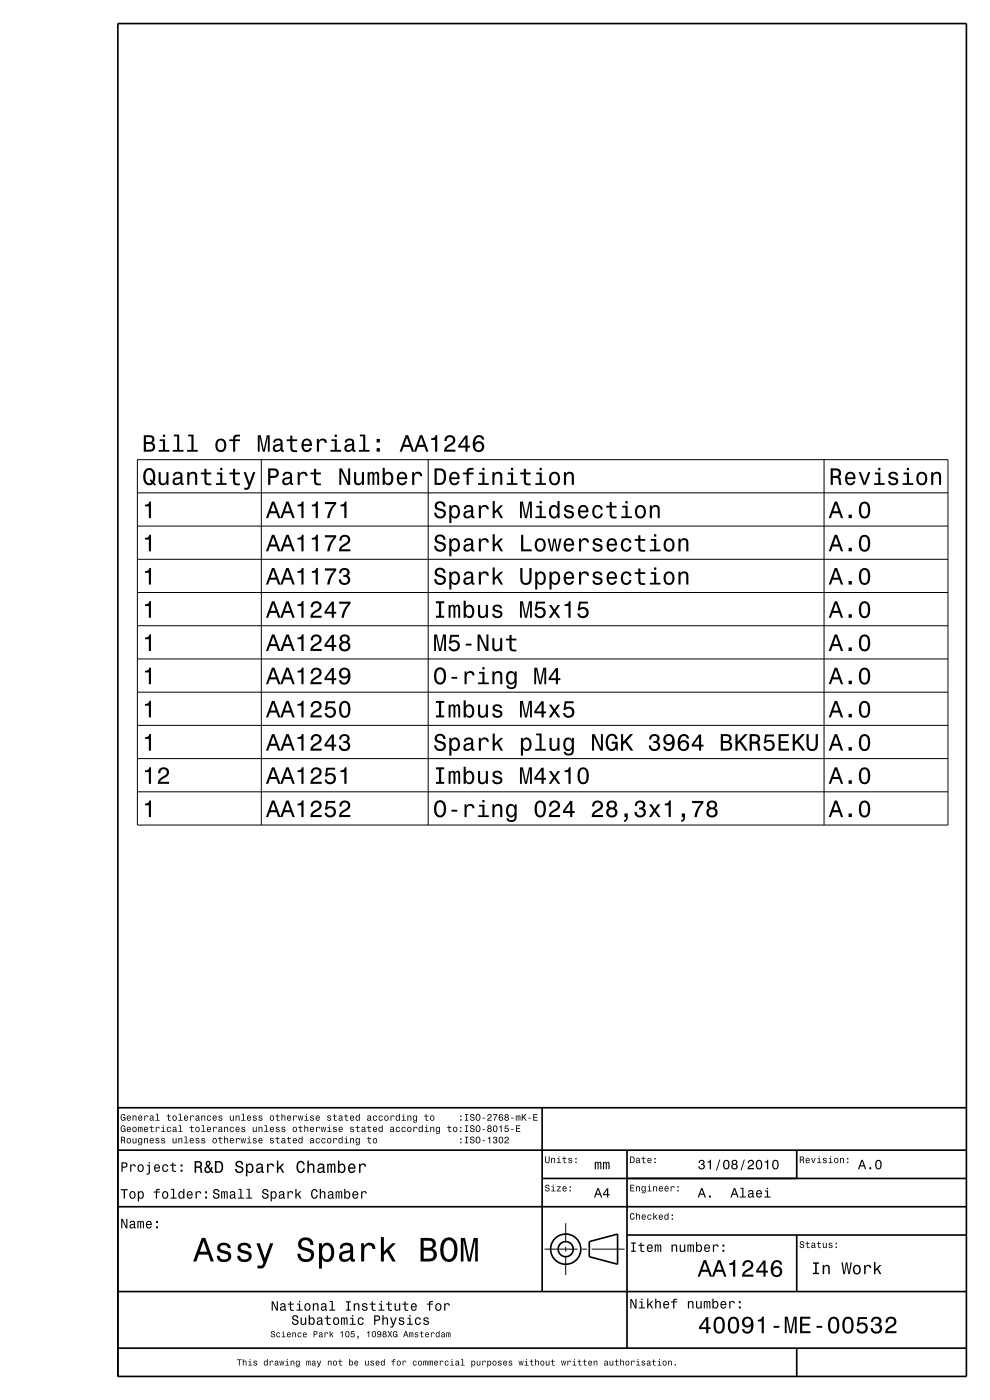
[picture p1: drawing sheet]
<svg xmlns="http://www.w3.org/2000/svg" width="210mm" height="297mm" viewBox="0 0 210 297" stroke-linecap="round" stroke-linejoin="round" font-family="sans-serif">
<g fill="none" stroke="#000" stroke-width=".35">
<path d="M25 5h180v287h-180zM25 235h180M115 235v39M25 256h180M25 244h180M115 250h90M133 244v42M169 244v6M25 274h180M125 263.4l6-1.6v6.4l-6-1.6zM133 262h72M169 262v12"/>
<path d="M25 286h180M169 286v6"/>
<circle cx="120" cy="265" r="1.6"/>
<circle cx="120" cy="265" r="3.2"/>
</g>
<g fill="none" stroke="#000" stroke-width=".21">
<path d="M29.1 97.5h172v77.5h-172zM55.4 97.5v77.5M90.8 97.5v77.5M174.8 97.5v77.5M29.1 104.6h172M29.1 111.6h172M29.1 118.6h172M29.1 125.7h172M29.1 132.7h172M29.1 139.8h172M29.1 146.8h172M29.1 153.9h172"/>
<path d="M29.1 160.9h172M29.1 168h172M120 259.5v4M115.5 265h7M120 264.5v1M120 266.5v4M123.5 265h1M125.5 265h7"/>
</g>
<g fill="#000">
<path d="M30.5 92.3v3.5h1.3a.98 .98 0 0 0 1.1-.7 .98 .98 0 0 0-.6-1.2 .86 .86 0 0 0 .4-1 .86 .86 0 0 0-1-.6zM31 92.7h.7a.53 .53 0 0 1 .6 .6 .53 .53 0 0 1-.7 .5h-.6zM31 94.2h.7a.61 .61 0 0 1 .7 .6 .61 .61 0 0 1-.6 .6h-.8zM33.9 93.2v.4h.7v1.8h-.9v.4h2.2v-.4h-.9v-2.2zM34.6 92.2v.5h.4v-.5zM36.9 92.2v.4h.7v2.8h-.9v.4h2.2v-.4h-.9v-3.2zM39.9 92.2v.4h.7v2.8h-.9v.4h2.3v-.4h-.9v-3.2zM46 93.4a1.53 1.53 0 0 0 .8 2.5 1.48 1.48 0 0 0 1.2-1.4 1.48 1.48 0 0 0-1.2-1.5l-.5 .1zM46.3 93.7a.67 .67 0 0 1 .7-.3 .67 .67 0 0 1 .5 .6 1.11 1.11 0 0 1-.7 1.5 1.17 1.17 0 0 1-.5-1.8zM48.6 93.2v.4h.8v2.2h.5v-2.2h1v-.4h-1v-.4l.3-.2h.7v-.4a1.04 1.04 0 0 0-1.5 .8v.2zM54.7 92.3v3.5h.4v-3.2l.6 3.2h.5l.6-3.2v3.2h.4v-3.5h-.6l-.6 3.1-.7-3.1zM58.2 93.2l-.2 .7h.4a.55 .55 0 0 1 .6-.5 .55 .55 0 0 1 .4 .7l-.2 .1a1 1 0 0 0-1 .2 1 1 0 0 0-.3 1 .94 .94 0 0 0 1.6 .1l.2 .3h.5v-.3l-.2-.1-.1-1.6a1.02 1.02 0 0 0-.6-.8 1.02 1.02 0 0 0-1.1 .2zM58.4 94.8l1.1-.4a.77 .77 0 0 1-.2 .9 .77 .77 0 0 1-.9 .1zM61.6 92.4v.8h-.8v.4h.8v1.8a1.05 1.05 0 0 0 1.4 .5v-.4a.68 .68 0 0 1-1-.3v-1.6h1v-.4h-1v-.8zM64.2 93.4a1.54 1.54 0 0 0 .8 2.5 1.06 1.06 0 0 0 1.1-.9h-.4l-.2 .4-.4 .1a.76 .76 0 0 1-.7-.9h1.8a1.16 1.16 0 0 0-.5-1.4 1.16 1.16 0 0 0-1.5 .2zM64.6 93.6a.66 .66 0 0 1 .8-.1 .66 .66 0 0 1 .3 .7h-1.3zM67.2 93.1v2.7h.5v-1.5a.67 .67 0 0 1 .3-.8 .67 .67 0 0 1 .9 .2v.3h.4a.89 .89 0 0 0-.7-1 .89 .89 0 0 0-1 .6v-.5zM70.3 93.2v.4h.7v1.8h-.9v.4h2.3v-.4h-1v-2.2zM71 92.2v.5h.5v-.5zM73.4 93.2l-.3 .7h.4a.55 .55 0 0 1 .7-.5 .55 .55 0 0 1 .4 .7l-.2 .1a1 1 0 0 0-1.1 .2 1 1 0 0 0-.2 1 .94 .94 0 0 0 1.6 .1l.1 .3h.6v-.3l-.3-.1v-1.6a1.02 1.02 0 0 0-.7-.8 1.02 1.02 0 0 0-1 .2zM73.6 94.8l1.1-.4a.77 .77 0 0 1-.2 .9 .77 .77 0 0 1-.9 .1zM76.3 92.2v.4h.7v2.8h-.9v.4h2.3v-.4h-.9v-3.2zM79.9 95.1v.7h.7v-.7zM79.9 93.1v.8h.7v-.8zM86.1 92.3l-1.3 3.5h.4l.4-1h1.4l.4 1h.4l-1.2-3.5zM86.3 92.8l.6 1.6h-1.1zM89.1 92.3l-1.3 3.5h.5l.3-1h1.4l.4 1h.5l-1.3-3.5zM89.3 92.8l.6 1.6h-1.1zM91.5 93v.3h.8v2.5h.4v-3.5h-.3a.77 .77 0 0 1-.9 .7zM94.6 92.6l-.3 .4v.6h.4a.71 .71 0 0 1 .5-.9 .71 .71 0 0 1 .9 .5 .71 .71 0 0 1-.5 .9 1.8 1.8 0 0 0-1.4 1.7h2.4v-.4h-1.9a2.2 2.2 0 0 1 1.5-1.2 1.13 1.13 0 0 0 .1-1.7 1.13 1.13 0 0 0-1.7 .1zM98.7 92.4l-1.5 2.1v.5h1.5v.8h.5v-.8h.5v-.4h-.5v-2.2zM98.7 93v1.6h-1.1zM100.8 92.6l-.4 .8a1.75 1.75 0 0 0 1.1 2.5 1.15 1.15 0 0 0 1.2-1.6 1.15 1.15 0 0 0-1.9-.3 1.02 1.02 0 0 1 .8-1.3 .58 .58 0 0 1 .6 .6h.5a1.12 1.12 0 0 0-.7-1 1.12 1.12 0 0 0-1.2 .3zM100.7 94.8a.75 .75 0 0 1 1.5 0 .75 .75 0 0 1-1.5 0z" fill-rule="evenodd"/>
<path d="M92.2 99.4v3.5h1.1a1.42 1.42 0 0 0 1.3-1.8 1.39 1.39 0 0 0-1.3-1.7zM92.6 99.8l1.1 .1a1.9 1.9 0 0 1 0 2.5l-1.1 .1zM95.6 100.4a1.54 1.54 0 0 0 .8 2.6 1.05 1.05 0 0 0 1.1-.9h-.5l-.2 .3-.4 .2a.76 .76 0 0 1-.7-1h1.8a1.16 1.16 0 0 0-.5-1.3 1.16 1.16 0 0 0-1.4 .1zM95.9 100.7a.66 .66 0 0 1 .8-.2 .66 .66 0 0 1 .3 .8h-1.3zM98.2 100.2v.4h.8v2.3h.4v-2.3h1v-.4h-1l.1-.3 .3-.2h.6v-.4a1.04 1.04 0 0 0-1.4 .7v.2zM101.6 100.2v.4h.7v1.9h-.9v.4h2.3v-.4h-.9v-2.3zM102.3 99.2v.6h.5v-.6zM104.4 100.2v2.7h.5v-1.6a.63 .63 0 0 1 .5-.8 .63 .63 0 0 1 .7 .7v1.7h.4v-1.8a.89 .89 0 0 0-.6-1 .89 .89 0 0 0-1 .5v-.4zM107.7 100.2v.4h.7v1.9h-.9v.4h2.3v-.4h-1v-2.3zM108.4 99.2v.6h.5v-.6zM111.1 99.5v.7h-.8v.4h.8v1.8a1.05 1.05 0 0 0 1.5 .5v-.3a.68 .68 0 0 1-1-.4v-1.6h1v-.4h-1v-.7zM113.8 100.2v.4h.7v1.9h-.9v.4h2.2v-.4h-.9v-2.3zM114.5 99.2v.6h.4v-.6zM116.8 100.4a1.52 1.52 0 0 0 .8 2.6 1.48 1.48 0 0 0 1.2-1.5 1.48 1.48 0 0 0-1.2-1.4l-.5 .1zM117.1 100.7a.67 .67 0 0 1 .7-.2 .67 .67 0 0 1 .5 .6 1.11 1.11 0 0 1-.7 1.5 1.17 1.17 0 0 1-.5-1.9zM119.6 100.2v2.7h.5v-1.6a.63 .63 0 0 1 .5-.8 .63 .63 0 0 1 .7 .7v1.7h.4v-1.8a.89 .89 0 0 0-.6-1 .89 .89 0 0 0-1 .5v-.4z" fill-rule="evenodd"/>
<path d="M30.8 107.1a.77 .77 0 0 0 .9-.7h.3v3.5h-.4v-2.5h-.8z" fill-rule="evenodd"/>
<path d="M30.8 114.1a.77 .77 0 0 0 .9-.7h.3v3.6h-.4v-2.5h-.8z" fill-rule="evenodd"/>
<path d="M30.7 99.8a2.51 2.51 0 0 0 .4 3l.6 .2 .7-.3 .4 .3 .3-.2-.4-.4a2.15 2.15 0 0 0-.8-3.1l-.8 .1zM31.3 99.8l.4-.1a1.68 1.68 0 0 1 .6 2.3l-.3-.3-.3 .2 .4 .4-.4 .2a1.68 1.68 0 0 1-.4-2.7zM33.6 100.2v1.7a.89 .89 0 0 0 .7 1 .89 .89 0 0 0 1-.4v.4h.4v-2.7h-.4v1.5a.65 .65 0 0 1-.4 .8 .65 .65 0 0 1-.8-.3v-2zM37 100.3l-.3 .6h.4a.55 .55 0 0 1 .7-.5 .55 .55 0 0 1 .4 .8h-.2a1 1 0 0 0-1.1 .3 1 1 0 0 0-.2 1 .94 .94 0 0 0 1.6 0l.1 .3 .6 .1v-.4h-.3v-1.6a1.02 1.02 0 0 0-1.7-.6zM37.1 101.8l1.1-.3a.77 .77 0 0 1-.2 .9 .77 .77 0 0 1-.8 .1zM39.7 100.2v2.7h.5v-1.6a.63 .63 0 0 1 .5-.8 .63 .63 0 0 1 .7 .7v1.7h.4v-1.8a.89 .89 0 0 0-.6-1 .89 .89 0 0 0-1.1 .5v-.4zM43.4 99.5v.7h-.8v.4h.8v1.8a1.05 1.05 0 0 0 1.4 .5v-.3a.68 .68 0 0 1-1-.4v-1.6h1v-.4h-1v-.7zM46 100.2v.4h.7v1.9h-.9v.4h2.3v-.4h-.9v-2.3zM46.7 99.2v.6h.5v-.6zM49.4 99.5v.7h-.7v.4h.7l.1 1.8a1.05 1.05 0 0 0 1.4 .5v-.3a.68 .68 0 0 1-1-.4v-1.6h1v-.4h-1v-.7zM51.7 100.2l1 2.8-.2 .4h-.7v.5a.89 .89 0 0 0 1.3-.7l1.1-3h-.5l-.8 2.2-.7-2.2z" fill-rule="evenodd"/>
<path d="M57.7 106.4l-1.3 3.5h.5l.3-1h1.4l.4 1h.5l-1.3-3.5zM58 106.9l.5 1.6h-1.1zM60.7 106.4l-1.2 3.5h.4l.4-1h1.4l.4 1h.4l-1.3-3.5zM61 106.9l.5 1.6h-1.1zM63.1 107.1v.3h.8v2.5h.5v-3.5h-.4a.77 .77 0 0 1-.9 .7zM66.1 107.1v.3h.9v2.5h.4v-3.5h-.3a.78 .78 0 0 1-1 .7zM68.9 106.5v.4h1.9a5.2 5.2 0 0 0-1.4 3h.5a5.3 5.3 0 0 1 1.4-3v-.4zM72.2 107.1v.3h.8v2.5h.5v-3.5h-.3a.77 .77 0 0 1-1 .7z" fill-rule="evenodd"/>
<path d="M57.7 113.5l-1.3 3.5h.5l.3-1.1h1.4l.4 1.1h.5l-1.3-3.5zM58 114l.5 1.5h-1.1zM60.7 113.5l-1.2 3.5h.4l.4-1.1h1.4l.4 1.1h.4l-1.3-3.5zM61 114l.5 1.5h-1.1zM63.1 114.1v.4h.8v2.5h.5v-3.6h-.4a.77 .77 0 0 1-.9 .7zM66.1 114.1v.4h.9v2.5h.4v-3.6h-.3a.78 .78 0 0 1-1 .7zM68.9 113.5v.5h1.9a5.2 5.2 0 0 0-1.4 3h.5a5.3 5.3 0 0 1 1.4-3v-.5zM72.3 113.8l-.3 .9h.4a.7 .7 0 0 1 .6-.8 .7 .7 0 0 1 .8 .5 .7 .7 0 0 1-.5 .8 1.8 1.8 0 0 0-1.4 1.8h2.4v-.5h-1.9a2.19 2.19 0 0 1 1.5-1.1 1.13 1.13 0 0 0 .1-1.7 1.13 1.13 0 0 0-1.7 .1z" fill-rule="evenodd"/>
<path d="M56.9 99.4v3.5h.4v-1.5a1.34 1.34 0 0 0 1.9-1 .93 .93 0 0 0-1.1-1zM57.3 99.8a1.12 1.12 0 0 1 1.3 .3 .6 .6 0 0 1 0 .7 .6 .6 0 0 1-.7 .2h-.6zM60.2 100.3l-.2 .6h.4a.55 .55 0 0 1 .6-.5 .55 .55 0 0 1 .4 .8h-.2a1 1 0 0 0-1 .3 1 1 0 0 0-.3 1 .94 .94 0 0 0 1.6 0l.2 .3 .5 .1v-.4h-.2l-.1-1.6a1.02 1.02 0 0 0-1.7-.6zM60.4 101.8l1.1-.3a.77 .77 0 0 1-.2 .9 .77 .77 0 0 1-.9 .1zM63.1 100.2v2.7h.5v-1.6a.66 .66 0 0 1 .3-.8 .66 .66 0 0 1 .9 .3v.2h.5a.89 .89 0 0 0-.7-.9 .89 .89 0 0 0-1.1 .5v-.4zM66.6 99.5v.7h-.8v.4h.8v1.8a1.05 1.05 0 0 0 1.5 .5v-.3a.68 .68 0 0 1-1-.4v-1.6h1v-.4h-1v-.7zM72 99.4v3.5h.4v-2.9l1.3 2.9h.6v-3.5h-.4v2.8l-1.4-2.8zM75.1 100.2v1.7a.89 .89 0 0 0 .6 1 .89 .89 0 0 0 1.1-.4v.4h.4v-2.7h-.4v1.5a.64 .64 0 0 1-.4 .8 .64 .64 0 0 1-.8-.3v-2zM78 100.2v2.7h.4v-1.8l.2-.6h.3l.1 .2v2.2h.4v-2.1l.4-.4 .2 .2v.4v1.9h.4v-1.9a.7 .7 0 0 0-.5-.9l-.5 .4-.2-.3-.3-.1-.5 .3v-.2zM81.2 99.2v3.7h.4v-.4a.93 .93 0 0 0 1 .4 .93 .93 0 0 0 .8-.8 1.5 1.5 0 0 0-1-2l-.5 .1-.3 .4v-1.4zM81.8 100.7a.63 .63 0 0 1 .7-.2 .63 .63 0 0 1 .4 .6 1.13 1.13 0 0 1-.6 1.5 1.18 1.18 0 0 1-.5-1.9zM84.5 100.4a1.54 1.54 0 0 0 .8 2.6 1.06 1.06 0 0 0 1-.9h-.4l-.2 .3-.4 .2a.76 .76 0 0 1-.7-1h1.8a1.16 1.16 0 0 0-.5-1.3 1.16 1.16 0 0 0-1.4 .1zM84.8 100.7a.66 .66 0 0 1 .8-.2 .66 .66 0 0 1 .3 .8h-1.3zM87.4 100.2v2.7h.5v-1.6a.66 .66 0 0 1 .3-.8 .66 .66 0 0 1 .9 .3v.2h.4a.89 .89 0 0 0-.6-.9 .89 .89 0 0 0-1.1 .5v-.4z" fill-rule="evenodd"/>
<path d="M92.5 106.6a.96 .96 0 0 0-.3 1.1 .96 .96 0 0 0 1 .6 .77 .77 0 0 1 .9 .9 .84 .84 0 0 1-1 .4 .84 .84 0 0 1-.6-.8h-.4a1.21 1.21 0 0 0 1.5 1.2 1.21 1.21 0 0 0 .7-1.8l-1.2-.4a.58 .58 0 0 1-.4-.8 .58 .58 0 0 1 .9-.2l.4 .3v.4h.5a1.17 1.17 0 0 0-.7-1.2 1.17 1.17 0 0 0-1.3 .3zM95.3 107.2v3.8h.5v-1.5a.93 .93 0 0 0 1 .5 .93 .93 0 0 0 .7-.8 1.5 1.5 0 0 0-1-2.1l-.4 .1-.3 .4v-.4zM95.9 107.8a.63 .63 0 0 1 .7-.3 .63 .63 0 0 1 .5 .6 1.13 1.13 0 0 1-.6 1.5 1.18 1.18 0 0 1-.6-1.8zM98.7 107.3l-.3 .7h.4a.55 .55 0 0 1 .7-.5 .55 .55 0 0 1 .3 .7l-.2 .1a1.14 1.14 0 0 0-1.3 .9 .73 .73 0 0 0 .8 .8l.5-.1 .4-.3 .1 .3h.5v-.3l-.2-.1v-1.6a1.02 1.02 0 0 0-.7-.8 1.02 1.02 0 0 0-1 .2zM98.8 108.9l1.1-.4a.77 .77 0 0 1-.2 .9 .77 .77 0 0 1-.9 .1zM101.6 107.2v2.7h.4v-1.5a.66 .66 0 0 1 .4-.8 .66 .66 0 0 1 .8 .2v.2h.5a.89 .89 0 0 0-.7-.9 .89 .89 0 0 0-1 .6v-.5zM104.5 106.3v3.6h.5v-.9l.4-.5 .8 1.4h.5l-1-1.7 1-1h-.5l-1.2 1.2v-2.1zM110.3 106.4v3.5h.4v-3.2l.6 3.2h.5l.6-3.2v3.2h.4v-3.5h-.6l-.6 3.1-.7-3.1zM113.8 107.3v.4h.7v1.8h-.9v.4h2.2v-.4h-.9v-2.2zM114.5 106.3v.5h.4v-.5zM116.7 107.5a1.57 1.57 0 0 0 .8 2.5l.4-.1 .4-.4v.4h.4v-3.6h-.4v1.3a.89 .89 0 0 0-1.6-.1zM117.1 107.8a.62 .62 0 0 1 .6-.3 .62 .62 0 0 1 .5 .6 1.12 1.12 0 0 1-.6 1.5 1.19 1.19 0 0 1-.5-1.8zM119.9 107.3a.76 .76 0 0 0-.2 .9 .76 .76 0 0 0 .7 .5l.9 .3a.63 .63 0 0 1-.6 .7 .63 .63 0 0 1-.7-.6h-.4a1.07 1.07 0 0 0 1.2 .9 1.07 1.07 0 0 0 .9-1.2l-.4-.4-1.1-.3a.54 .54 0 0 1 .4-.7 .54 .54 0 0 1 .6 .5h.5a1.03 1.03 0 0 0-.7-.8 1.03 1.03 0 0 0-1.1 .2zM122.9 107.5a1.54 1.54 0 0 0 .8 2.5 1.06 1.06 0 0 0 1.1-.9h-.5l-.2 .4-.4 .1a.76 .76 0 0 1-.7-.9h1.8a1.16 1.16 0 0 0-.5-1.4 1.16 1.16 0 0 0-1.4 .2zM123.2 107.7a.66 .66 0 0 1 .8-.1 .66 .66 0 0 1 .4 .7h-1.4zM125.9 107.5a1.53 1.53 0 0 0 .9 2.5 1.06 1.06 0 0 0 1.1-1.1h-.5a.67 .67 0 0 1-.6 .7 .67 .67 0 0 1-.7-.6 1.11 1.11 0 0 1 .7-1.5 .6 .6 0 0 1 .6 .6h.5a1.09 1.09 0 0 0-.8-1 1.09 1.09 0 0 0-1.2 .4zM129.3 106.5v.8h-.7v.4h.7l.1 1.8a1.04 1.04 0 0 0 1.4 .5v-.4a.68 .68 0 0 1-1-.3v-1.6h1v-.4h-1v-.8zM132 107.3v.4h.7v1.8h-.9v.4h2.2v-.4h-.9v-2.2zM132.7 106.3v.5h.4v-.5zM135 107.5a1.53 1.53 0 0 0 .9 2.5 1.48 1.48 0 0 0 1.1-1.4 1.48 1.48 0 0 0-1.1-1.5l-.5 .1zM135.3 107.8a.67 .67 0 0 1 .7-.3 .67 .67 0 0 1 .5 .6 1.11 1.11 0 0 1-.6 1.5 1.17 1.17 0 0 1-.6-1.8zM137.8 107.2v2.7h.5v-1.5a.64 .64 0 0 1 .4-.8 .64 .64 0 0 1 .8 .3v2h.4v-1.8a.89 .89 0 0 0-.6-1 .89 .89 0 0 0-1 .5v-.4z" fill-rule="evenodd"/>
<path d="M92.5 113.7a.97 .97 0 0 0-.3 1 .97 .97 0 0 0 1 .6 .77 .77 0 0 1 .9 1 .84 .84 0 0 1-1 .3 .84 .84 0 0 1-.6-.8h-.4a1.21 1.21 0 0 0 1.5 1.3 1.21 1.21 0 0 0 .7-1.8l-.8-.3a.71 .71 0 0 1-.8-.7 .7 .7 0 0 1 .7-.5 .7 .7 0 0 1 .6 .7h.5a1.17 1.17 0 0 0-.7-1.1 1.17 1.17 0 0 0-1.3 .3zM95.3 114.3v3.7h.5v-1.5a.93 .93 0 0 0 1 .5 .93 .93 0 0 0 .7-.8 1.5 1.5 0 0 0-1-2l-.4 .1-.3 .4v-.4zM95.9 114.8a.63 .63 0 0 1 .7-.2 .63 .63 0 0 1 .5 .6 1.13 1.13 0 0 1-.6 1.5 1.19 1.19 0 0 1-.6-1.9zM98.7 114.4l-.3 .6h.4a.55 .55 0 0 1 .7-.5 .55 .55 0 0 1 .3 .8h-.2a1 1 0 0 0-1 .2 1 1 0 0 0-.3 1.1 .93 .93 0 0 0 1.7 0l.1 .3 .5 .1v-.4h-.2v-1.6a1.02 1.02 0 0 0-.7-.8 1.02 1.02 0 0 0-1 .2zM98.8 115.9l1.1-.3a.77 .77 0 0 1-.2 .9 .77 .77 0 0 1-.9 0zM101.6 114.3v2.7h.4v-1.6a.66 .66 0 0 1 .4-.8 .66 .66 0 0 1 .8 .3v.2h.5a.89 .89 0 0 0-.7-.9 .89 .89 0 0 0-1 .5v-.4zM104.5 113.3v3.7h.5v-1l.4-.4 .8 1.4h.5l-1-1.7 1-1h-.5l-1.2 1.2v-2.2zM110.5 113.5v3.5h2.3v-.5h-1.8v-3zM113.7 114.5a1.53 1.53 0 0 0 .9 2.6 1.48 1.48 0 0 0 1.2-1.5 1.48 1.48 0 0 0-1.2-1.4l-.5 .1zM114.1 114.8a.67 .67 0 0 1 .7-.2 .67 .67 0 0 1 .5 .6 1.11 1.11 0 0 1-.7 1.5 1.17 1.17 0 0 1-.5-1.9zM116.1 114.3l.7 2.7h.4l.4-2.3 .4 2.3h.5l.6-2.7h-.4l-.5 2.3-.3-2.3h-.5l-.4 2.3-.4-2.3zM119.9 114.5a1.55 1.55 0 0 0 .8 2.6 1.07 1.07 0 0 0 1-.9h-.4l-.2 .3-.4 .2a.76 .76 0 0 1-.7-1h1.8a1.17 1.17 0 0 0-.5-1.3 1.17 1.17 0 0 0-1.4 .1zM120.2 114.8a.66 .66 0 0 1 .8-.2 .66 .66 0 0 1 .3 .8h-1.3zM122.8 114.3v2.7h.5v-1.6a.66 .66 0 0 1 .3-.8 .66 .66 0 0 1 .9 .3v.2h.4a.89 .89 0 0 0-.6-.9 .89 .89 0 0 0-1.1 .5v-.4zM126 114.4a.75 .75 0 0 0-.2 .8 .75 .75 0 0 0 .7 .5l.9 .4a.63 .63 0 0 1-.6 .6 .63 .63 0 0 1-.7-.6h-.4a1.07 1.07 0 0 0 1.2 .9 1.07 1.07 0 0 0 .9-1.2l-.4-.3-1.1-.3a.53 .53 0 0 1 .4-.7 .53 .53 0 0 1 .6 .5h.5a1.03 1.03 0 0 0-.7-.9 1.03 1.03 0 0 0-1.1 .3zM129 114.5a1.55 1.55 0 0 0 .8 2.6 1.07 1.07 0 0 0 1.1-.9h-.5l-.2 .3-.4 .2a.76 .76 0 0 1-.7-1h1.8a1.17 1.17 0 0 0-.5-1.3 1.17 1.17 0 0 0-1.4 .1zM129.3 114.8a.66 .66 0 0 1 .8-.2 .66 .66 0 0 1 .3 .8h-1.3zM132 114.5a1.53 1.53 0 0 0 .8 2.6 1.06 1.06 0 0 0 1.1-1.1h-.4a.67 .67 0 0 1-.6 .7 .67 .67 0 0 1-.7-.6 1.11 1.11 0 0 1 .6-1.6 .59 .59 0 0 1 .7 .7h.4a1.09 1.09 0 0 0-.7-1 1.09 1.09 0 0 0-1.2 .3zM135.4 113.6v.7h-.8v.4h.8v1.8a1.05 1.05 0 0 0 1.5 .5v-.4a.68 .68 0 0 1-1-.3l-.1-1.6h1.1v-.4h-1.1v-.7zM138.1 114.3v.4h.7v1.9h-1v.4h2.3v-.4h-.9v-2.3zM138.7 113.3v.5h.5v-.5zM141.1 114.5a1.53 1.53 0 0 0 .8 2.6 1.48 1.48 0 0 0 1.2-1.5 1.48 1.48 0 0 0-1.2-1.4l-.5 .1zM141.4 114.8a.67 .67 0 0 1 .7-.2 .67 .67 0 0 1 .5 .6 1.11 1.11 0 0 1-.7 1.5 1.17 1.17 0 0 1-.5-1.9zM143.9 114.3v2.7h.5v-1.6a.63 .63 0 0 1 .5-.9 .63 .63 0 0 1 .7 .8v1.7h.4v-1.8a.89 .89 0 0 0-.6-1 .89 .89 0 0 0-1.1 .5v-.4z" fill-rule="evenodd"/>
<path d="M177.1 106.4l-1.3 3.5h.4l.4-1h1.4l.4 1h.5l-1.3-3.5zM177.3 106.9l.6 1.6h-1.1zM180 109.2v.7h.7v-.7zM182.5 106.9a2.67 2.67 0 0 0 .4 3 1.14 1.14 0 0 0 1.6-.9 2.31 2.31 0 0 0-.6-2.5l-.5-.1-.5 .1zM183.1 106.9h.6a2.37 2.37 0 0 1 0 2.6h-.6a2.37 2.37 0 0 1 0-2.6z" fill-rule="evenodd"/>
<path d="M177.1 113.5l-1.3 3.5h.4l.4-1.1h1.4l.4 1.1h.5l-1.3-3.5zM177.3 114l.6 1.5h-1.1zM180 116.2v.8h.7v-.8zM182.5 113.9a2.66 2.66 0 0 0 .4 3 1.14 1.14 0 0 0 1.6-.9 2.31 2.31 0 0 0-.6-2.4l-.5-.2-.5 .2zM183.1 113.9h.6a2.37 2.37 0 0 1 0 2.7h-.6a2.37 2.37 0 0 1 0-2.7z" fill-rule="evenodd"/>
<path d="M176.2 99.4v3.5h.5v-1.5a.85 .85 0 0 1 1.2 .5l.1 1h.5l-.2-1.5-.3-.2a.97 .97 0 0 0 .4-1.2 .97 .97 0 0 0-1-.6zM176.7 99.8a1.08 1.08 0 0 1 1.2 .3 .6 .6 0 0 1-.1 .7 .6 .6 0 0 1-.6 .2h-.5zM179.5 100.4a1.54 1.54 0 0 0 .8 2.6 1.06 1.06 0 0 0 1.1-.9h-.4l-.2 .3-.4 .2a.76 .76 0 0 1-.7-1h1.8a1.16 1.16 0 0 0-.5-1.3 1.16 1.16 0 0 0-1.5 .1zM179.9 100.7a.66 .66 0 0 1 .8-.2 .66 .66 0 0 1 .3 .8h-1.3zM182.2 100.2l1 2.7h.4l1-2.7h-.4l-.8 2.1-.8-2.1zM185.6 100.2v.4h.7v1.9h-.9v.4h2.3v-.4h-1v-2.3zM186.3 99.2v.6h.5v-.6zM188.7 100.3a.75 .75 0 0 0-.2 .8 .75 .75 0 0 0 .7 .5l.9 .4a.63 .63 0 0 1-.6 .6 .63 .63 0 0 1-.7-.6h-.4a1.1 1.1 0 0 0 1.1 1 1.1 1.1 0 0 0 1.1-.9 .78 .78 0 0 0-.9-.8l-.7-.2a.53 .53 0 0 1 .4-.7 .53 .53 0 0 1 .6 .5h.5a1.03 1.03 0 0 0-.7-.9 1.03 1.03 0 0 0-1.1 .3zM191.7 100.2v.4h.7v1.9h-.9v.4h2.2v-.4h-.9v-2.3zM192.4 99.2v.6h.4v-.6zM194.7 100.4a1.52 1.52 0 0 0 .8 2.6 1.48 1.48 0 0 0 1.2-1.5 1.48 1.48 0 0 0-1.2-1.4l-.5 .1zM195 100.7a.67 .67 0 0 1 .7-.2 .67 .67 0 0 1 .5 .6 1.11 1.11 0 0 1-.7 1.5 1.17 1.17 0 0 1-.5-1.9zM197.5 100.2v2.7h.5v-1.6a.63 .63 0 0 1 .5-.8 .63 .63 0 0 1 .7 .7v1.7h.4v-1.8a.89 .89 0 0 0-.6-1 .89 .89 0 0 0-1 .5v-.4z" fill-rule="evenodd"/>
<path d="M30.8 121.2a.77 .77 0 0 0 .9-.7h.3v3.5h-.4v-2.5h-.8z" fill-rule="evenodd"/>
<path d="M30.8 128.2a.77 .77 0 0 0 .9-.7h.3v3.6h-.4v-2.5h-.8z" fill-rule="evenodd"/>
<path d="M30.8 135.3a.77 .77 0 0 0 .9-.7h.3v3.5h-.4v-2.5h-.8z" fill-rule="evenodd"/>
<path d="M57.7 120.5l-1.3 3.5h.5l.3-1h1.4l.4 1h.5l-1.3-3.5zM58 121l.5 1.6h-1.1zM60.7 120.5l-1.2 3.5h.4l.4-1h1.4l.4 1h.4l-1.3-3.5zM61 121l.5 1.6h-1.1zM63.1 121.2v.3h.8v2.5h.5v-3.5h-.4a.77 .77 0 0 1-.9 .7zM66.1 121.2v.3h.9v2.5h.4v-3.5h-.3a.78 .78 0 0 1-1 .7zM68.9 120.6v.4h1.9a5.2 5.2 0 0 0-1.4 3h.5a5.3 5.3 0 0 1 1.4-3v-.4zM72.2 120.8l-.3 .8h.5a.62 .62 0 0 1 .3-.7 .62 .62 0 0 1 .8 .2 .62 .62 0 0 1-.2 .9h-.5v.4a.72 .72 0 0 1 1 .4 .72 .72 0 0 1-.5 .9 .72 .72 0 0 1-.9-.5l-.1-.3h-.4a1.18 1.18 0 0 0 1.5 1.2 1.18 1.18 0 0 0 .6-1.8l-.3-.2a.9 .9 0 0 0 .4-1.1 .9 .9 0 0 0-1.1-.5z" fill-rule="evenodd"/>
<path d="M57.7 127.6l-1.3 3.5h.5l.3-1.1h1.4l.4 1.1h.5l-1.3-3.5zM58 128.1l.5 1.5h-1.1zM60.7 127.6l-1.2 3.5h.4l.4-1.1h1.4l.4 1.1h.4l-1.3-3.5zM61 128.1l.5 1.5h-1.1zM63.1 128.2v.4h.8v2.5h.5v-3.6h-.4a.77 .77 0 0 1-.9 .7zM66.2 127.9l-.3 .9h.5a.7 .7 0 0 1 .5-.8 .7 .7 0 0 1 .8 .5 .7 .7 0 0 1-.5 .8 1.8 1.8 0 0 0-1.4 1.8h2.4v-.5h-1.9a2.22 2.22 0 0 1 1.5-1.1 1.13 1.13 0 0 0 .1-1.7 1.13 1.13 0 0 0-1.7 .1zM70.4 127.6l-1.6 2.1v.5h1.6v.9h.4v-.9h.5v-.4h-.5v-2.2zM70.4 128.2v1.6h-1.1zM71.9 127.6v.5h2a5.2 5.2 0 0 0-1.5 3h.5a5.2 5.2 0 0 1 1.5-3.1v-.4z" fill-rule="evenodd"/>
<path d="M57.7 134.6l-1.3 3.5h.5l.3-1h1.4l.4 1h.5l-1.3-3.5zM58 135.1l.5 1.5h-1.1zM60.7 134.6l-1.2 3.5h.4l.4-1h1.4l.4 1h.4l-1.3-3.5zM61 135.1l.5 1.5h-1.1zM63.1 135.3v.3h.8v2.5h.5v-3.5h-.4a.77 .77 0 0 1-.9 .7zM66.2 134.9l-.2 .4-.1 .5h.5a.7 .7 0 0 1 .5-.8 .7 .7 0 0 1 .8 .5 .7 .7 0 0 1-.5 .9 1.8 1.8 0 0 0-1.4 1.7h2.4v-.4h-1.9a2.2 2.2 0 0 1 1.5-1.2 1.13 1.13 0 0 0 .1-1.7 1.13 1.13 0 0 0-1.7 .1zM70.4 134.7l-1.6 2.1v.4h1.6v.9h.4v-.9h.5v-.4h-.5v-2.1zM70.4 135.3v1.5h-1.1zM72.3 134.8a.83 .83 0 0 0 .2 1.4 1.11 1.11 0 0 0-.4 1.6 1.11 1.11 0 0 0 1.5 .3 1.03 1.03 0 0 0 .7-.9 1.03 1.03 0 0 0-.5-1 .88 .88 0 0 0 .4-1.1 .88 .88 0 0 0-1.1-.5zM72.4 137.1a.71 .71 0 0 1 1.4 0 .71 .71 0 0 1-1.4 0zM72.5 135.5a.6 .6 0 0 1 1.2 0 .6 .6 0 0 1-1.2 0z" fill-rule="evenodd"/>
<path d="M92.1 134.6v3.5h.4v-3.2l.6 3.2h.5l.6-3.2v3.2h.4v-3.5h-.6l-.7 3.1-.6-3.1zM95.5 134.7l-.3 1.8h.4a.79 .79 0 0 1 1.2-.2 .79 .79 0 0 1 0 1.2 .79 .79 0 0 1-1.1-.1l-.1-.2h-.5a1.21 1.21 0 0 0 1.5 1 1.21 1.21 0 0 0 .9-1.6 1.21 1.21 0 0 0-1.8-.6l.1-.9h1.6v-.4zM98.8 136.5v.4h1.2v-.4zM101.3 134.6v3.5h.4v-2.9l1.4 2.9h.5v-3.5h-.4v2.9l-1.3-2.9zM104.4 135.4v1.8a.89 .89 0 0 0 .6 1 .89 .89 0 0 0 1.1-.5v.4h.4v-2.7h-.4v1.6a.65 .65 0 0 1-.4 .7 .65 .65 0 0 1-.8-.3v-2zM108.1 134.7v.8h-.8v.4h.8v1.8a1.04 1.04 0 0 0 1.4 .5v-.4a.68 .68 0 0 1-1-.4v-1.5h1v-.4h-1v-.8z" fill-rule="evenodd"/>
<path d="M92.5 120.7a.96 .96 0 0 0-.3 1.1 .96 .96 0 0 0 1 .6 .77 .77 0 0 1 .9 .9 .84 .84 0 0 1-1 .3 .84 .84 0 0 1-.6-.7h-.4a1.21 1.21 0 0 0 1.5 1.2 1.21 1.21 0 0 0 .7-1.8l-1.2-.4a.58 .58 0 0 1-.4-.8 .58 .58 0 0 1 .9-.2l.4 .3v.4h.5a1.16 1.16 0 0 0-.7-1.2 1.16 1.16 0 0 0-1.3 .3zM95.3 121.3v3.8h.5v-1.5a.93 .93 0 0 0 1 .5 .93 .93 0 0 0 .7-.8 1.5 1.5 0 0 0-1-2.1l-.4 .1-.3 .4v-.4zM95.9 121.9a.63 .63 0 0 1 .7-.3 .63 .63 0 0 1 .5 .6 1.13 1.13 0 0 1-.6 1.5 1.18 1.18 0 0 1-.6-1.8zM98.7 121.4l-.3 .7h.4a.55 .55 0 0 1 .7-.5 .55 .55 0 0 1 .3 .7l-.2 .1a1.14 1.14 0 0 0-1.3 .9 .73 .73 0 0 0 .8 .8l.5-.1 .4-.3 .1 .3h.5v-.3l-.2-.1v-1.6a1.02 1.02 0 0 0-.7-.8 1.02 1.02 0 0 0-1 .2zM98.8 123l1.1-.4a.77 .77 0 0 1-.2 .9 .77 .77 0 0 1-.9 .1zM101.6 121.3v2.7h.4v-1.5a.66 .66 0 0 1 .4-.8 .66 .66 0 0 1 .8 .2v.2h.5a.89 .89 0 0 0-.7-.9 .89 .89 0 0 0-1 .5v-.4zM104.5 120.4v3.6h.5v-.9l.4-.5 .8 1.4h.5l-1-1.7 1-1h-.5l-1.2 1.2v-2.1zM110.4 120.5v2.2a1.22 1.22 0 0 0 1.2 1.4 1.22 1.22 0 0 0 1.2-1.4v-2.2h-.5v2.2a.77 .77 0 0 1-.7 1 .77 .77 0 0 1-.8-1v-2.2zM113.5 121.3v3.8h.5v-1.5a.93 .93 0 0 0 1 .5 .93 .93 0 0 0 .7-.8 1.5 1.5 0 0 0-1-2.1l-.4 .1-.3 .4v-.4zM114.2 121.9a.63 .63 0 0 1 .6-.3 .63 .63 0 0 1 .5 .6 1.13 1.13 0 0 1-.6 1.5 1.18 1.18 0 0 1-.5-1.8zM116.6 121.3v3.8h.4v-1.5a.93 .93 0 0 0 1 .5 .93 .93 0 0 0 .8-.8 1.5 1.5 0 0 0-1-2.1l-.5 .1-.3 .4v-.4zM117.2 121.9a.63 .63 0 0 1 .7-.3 .63 .63 0 0 1 .4 .6 1.13 1.13 0 0 1-.6 1.5 1.18 1.18 0 0 1-.5-1.8zM119.9 121.6a1.54 1.54 0 0 0 .8 2.5 1.06 1.06 0 0 0 1-.9h-.4l-.2 .4-.4 .1a.76 .76 0 0 1-.7-.9h1.8a1.16 1.16 0 0 0-.5-1.4 1.16 1.16 0 0 0-1.4 .2zM120.2 121.8a.66 .66 0 0 1 .8-.1 .66 .66 0 0 1 .3 .7h-1.3zM122.8 121.3v2.7h.5v-1.5a.67 .67 0 0 1 .3-.8 .67 .67 0 0 1 .9 .2v.2h.4a.89 .89 0 0 0-.6-.9 .89 .89 0 0 0-1.1 .5v-.4zM126 121.4a.76 .76 0 0 0-.2 .9 .76 .76 0 0 0 .7 .5l.9 .3a.63 .63 0 0 1-.6 .7 .63 .63 0 0 1-.7-.6h-.4a1.07 1.07 0 0 0 1.2 .9 1.07 1.07 0 0 0 .9-1.2l-.4-.4-1.1-.3a.53 .53 0 0 1 .4-.7 .53 .53 0 0 1 .6 .5h.5a1.03 1.03 0 0 0-.7-.8 1.03 1.03 0 0 0-1.1 .2zM129 121.6a1.54 1.54 0 0 0 .8 2.5 1.06 1.06 0 0 0 1.1-.9h-.5l-.2 .4-.4 .1a.76 .76 0 0 1-.7-.9h1.8a1.17 1.17 0 0 0-.5-1.4 1.17 1.17 0 0 0-1.4 .2zM129.3 121.8a.66 .66 0 0 1 .8-.1 .66 .66 0 0 1 .3 .7h-1.3zM132 121.6a1.53 1.53 0 0 0 .8 2.5 1.05 1.05 0 0 0 1.1-1.1h-.4a.67 .67 0 0 1-.6 .7 .67 .67 0 0 1-.7-.6 1.11 1.11 0 0 1 .6-1.5 .6 .6 0 0 1 .7 .6h.4a1.09 1.09 0 0 0-.7-1 1.09 1.09 0 0 0-1.2 .4zM135.4 120.6v.8h-.8v.4h.8v1.8a1.05 1.05 0 0 0 1.5 .5v-.4a.68 .68 0 0 1-1-.4l-.1-1.5h1.1v-.4h-1.1v-.8zM138.1 121.4v.4h.7v1.8h-1v.4h2.3v-.4h-.9v-2.2zM138.7 120.4v.5h.5v-.5zM141.1 121.6a1.53 1.53 0 0 0 .8 2.5 1.48 1.48 0 0 0 1.2-1.4 1.48 1.48 0 0 0-1.2-1.5l-.5 .1zM141.4 121.9a.67 .67 0 0 1 .7-.3 .67 .67 0 0 1 .5 .6 1.11 1.11 0 0 1-.7 1.5 1.17 1.17 0 0 1-.5-1.8zM143.9 121.3v2.7h.5v-1.6a.64 .64 0 0 1 .4-.7 .64 .64 0 0 1 .7 .3l.1 2h.4v-1.8a.89 .89 0 0 0-.6-1 .89 .89 0 0 0-1.1 .5v-.4z" fill-rule="evenodd"/>
<path d="M92.5 127.6v.4h.6v2.6h-.6v.5h1.7v-.5h-.6v-2.6h.6v-.4zM95.2 128.3v2.8h.4v-1.9l.2-.5h.3l.1 .2v2.2h.4v-2.1l.4-.4 .2 .2v.4v1.9h.4v-1.9a.69 .69 0 0 0-.5-.9l-.6 .3-.1-.2-.4-.1-.4 .3v-.3zM98.3 127.4v3.7h.5v-.5a.92 .92 0 0 0 1 .5 .92 .92 0 0 0 .7-.8 1.5 1.5 0 0 0-.9-2l-.5 .1-.3 .4v-1.4zM99 128.9a.63 .63 0 0 1 .7-.2 .63 .63 0 0 1 .4 .6 1.13 1.13 0 0 1-.6 1.5 1.18 1.18 0 0 1-.5-1.9zM101.4 128.3v1.8a.89 .89 0 0 0 .6 1 .89 .89 0 0 0 1.1-.5v.5h.4v-2.8h-.4v1.6a.65 .65 0 0 1-.4 .8 .65 .65 0 0 1-.8-.3l-.1-2.1zM104.7 128.5a.75 .75 0 0 0-.2 .8 .75 .75 0 0 0 .7 .5l.9 .4a.63 .63 0 0 1-.6 .6 .63 .63 0 0 1-.7-.6h-.4a1.07 1.07 0 0 0 1.2 .9 1.07 1.07 0 0 0 .9-1.2l-.4-.3-1.1-.3a.54 .54 0 0 1 .4-.7 .54 .54 0 0 1 .7 .5h.4a1.03 1.03 0 0 0-.7-.9 1.03 1.03 0 0 0-1.1 .3zM110.3 127.6v3.5h.4v-3.2l.6 3.2h.5l.6-3.2v3.2h.4v-3.5h-.6l-.6 3-.7-3zM113.7 127.6l-.3 1.9h.5a.8 .8 0 0 1 1.2-.2 .8 .8 0 0 1-.1 1.2 .8 .8 0 0 1-1.2-.4h-.5a1.21 1.21 0 0 0 1.6 1.1 1.21 1.21 0 0 0 .8-1.6 1.21 1.21 0 0 0-1.8-.6l.2-1h1.5v-.4zM116.4 128.3l.9 1.4-.9 1.4h.5l.7-1.1 .7 1.1h.6l-1-1.4 .9-1.4h-.5l-.7 1-.6-1zM119.8 128.2v.4h.8v2.5h.4v-3.6h-.3a.77 .77 0 0 1-.9 .7zM122.8 127.6l-.2 1.9h.4a.8 .8 0 0 1 1.2-.2 .8 .8 0 0 1-.1 1.2 .8 .8 0 0 1-1.2-.4h-.4a1.21 1.21 0 0 0 1.5 1.1 1.21 1.21 0 0 0 .8-1.6 1.21 1.21 0 0 0-1.8-.6l.2-1h1.5v-.4z" fill-rule="evenodd"/>
<path d="M177.1 120.5l-1.3 3.5h.4l.4-1h1.4l.4 1h.5l-1.3-3.5zM177.3 121l.6 1.6h-1.1zM180 123.3v.7h.7v-.7zM182.5 120.9a2.67 2.67 0 0 0 .4 3.1 1.14 1.14 0 0 0 1.6-.9 2.31 2.31 0 0 0-.6-2.5l-.5-.1-.5 .1zM183.1 121h.6a2.37 2.37 0 0 1 0 2.6h-.6a2.37 2.37 0 0 1 0-2.6z" fill-rule="evenodd"/>
<path d="M177.1 127.6l-1.3 3.5h.4l.4-1.1h1.4l.4 1.1h.5l-1.3-3.5zM177.3 128.1l.6 1.5h-1.1zM180 130.3v.8h.7v-.8zM182.5 128a2.67 2.67 0 0 0 .4 3 1.14 1.14 0 0 0 1.6-.9 2.31 2.31 0 0 0-.6-2.5l-.5-.1-.5 .1zM183.1 128h.6a2.36 2.36 0 0 1 0 2.7h-.6a2.36 2.36 0 0 1 0-2.7z" fill-rule="evenodd"/>
<path d="M177.1 134.6l-1.3 3.5h.4l.4-1h1.4l.4 1h.5l-1.3-3.5zM177.3 135.1l.6 1.5h-1.1zM180 137.4v.7h.7v-.7zM182.5 135a2.67 2.67 0 0 0 .4 3.1 1.14 1.14 0 0 0 1.6-.9 2.3 2.3 0 0 0-.6-2.5l-.5-.1-.5 .1zM183.1 135.1h.6a2.37 2.37 0 0 1 0 2.6h-.6a2.37 2.37 0 0 1 0-2.6z" fill-rule="evenodd"/>
<path d="M30.8 142.3a.77 .77 0 0 0 .9-.7h.3v3.5h-.4v-2.4h-.8z" fill-rule="evenodd"/>
<path d="M30.8 149.3a.77 .77 0 0 0 .9-.6h.3v3.5h-.4v-2.5h-.8z" fill-rule="evenodd"/>
<path d="M30.8 156.4a.77 .77 0 0 0 .9-.7h.3v3.5h-.4v-2.5h-.8z" fill-rule="evenodd"/>
<path d="M57.7 141.6l-1.3 3.5h.5l.3-1h1.4l.4 1h.5l-1.3-3.5zM58 142.1l.5 1.6h-1.1zM60.7 141.6l-1.2 3.5h.4l.4-1h1.4l.4 1h.4l-1.3-3.5zM61 142.1l.5 1.6h-1.1zM63.1 142.3v.4h.8v2.4h.5v-3.5h-.4a.77 .77 0 0 1-.9 .7zM66.2 141.9l-.3 1h.5a.7 .7 0 0 1 .5-.9 .7 .7 0 0 1 .8 .6 .7 .7 0 0 1-.5 .8 1.8 1.8 0 0 0-1.4 1.7h2.4v-.4h-1.9a2.2 2.2 0 0 1 1.5-1.1 1.13 1.13 0 0 0 .1-1.7 1.13 1.13 0 0 0-1.7 0zM70.4 141.7l-1.6 2.1v.5h1.6v.8h.4v-.8h.5v-.4h-.5v-2.2zM70.4 142.3v1.6h-1.1zM72.2 142a1.15 1.15 0 0 0 0 1.6 1.15 1.15 0 0 0 1.6 0 1.02 1.02 0 0 1-.8 1.2 .56 .56 0 0 1-.6-.5h-.5a1.18 1.18 0 0 0 1.3 .9 1.18 1.18 0 0 0 1.1-1.1 1.76 1.76 0 0 0-1.2-2.5zM72.4 142.8a.75 .75 0 0 1 1.5 0 .75 .75 0 0 1-1.5 0z" fill-rule="evenodd"/>
<path d="M57.7 148.7l-1.3 3.5h.5l.3-1h1.4l.4 1h.5l-1.3-3.5zM58 149.2l.5 1.5h-1.1zM60.7 148.7l-1.2 3.5h.4l.4-1h1.4l.4 1h.4l-1.3-3.5zM61 149.2l.5 1.5h-1.1zM63.1 149.3v.4h.8v2.5h.5v-3.5h-.4a.77 .77 0 0 1-.9 .6zM66.2 149l-.2 .4-.1 .5h.5a.7 .7 0 0 1 .5-.8 .7 .7 0 0 1 .8 .5 .7 .7 0 0 1-.5 .9 1.8 1.8 0 0 0-1.4 1.7h2.4v-.4h-1.9a2.2 2.2 0 0 1 1.5-1.2 1.13 1.13 0 0 0 .1-1.7 1.13 1.13 0 0 0-1.7 .1zM69.2 148.8l-.3 1.8h.4a.79 .79 0 0 1 1.2-.2 .79 .79 0 0 1 .1 1.2 .79 .79 0 0 1-1.2-.1l-.1-.2h-.5a1.21 1.21 0 0 0 1.5 1 1.21 1.21 0 0 0 .9-1.6 1.21 1.21 0 0 0-1.8-.6l.2-.9h1.5v-.4zM72.2 149.1a2.67 2.67 0 0 0 .4 3.1 1.14 1.14 0 0 0 1.7-.9 2.3 2.3 0 0 0-.7-2.5l-.5-.1-.5 .1zM72.8 149.2h.7a2.38 2.38 0 0 1 0 2.6h-.7a2.37 2.37 0 0 1 0-2.6z" fill-rule="evenodd"/>
<path d="M57.7 155.7l-1.3 3.5h.5l.3-1h1.4l.4 1h.5l-1.3-3.5zM58 156.2l.5 1.6h-1.1zM60.7 155.7l-1.2 3.5h.4l.4-1h1.4l.4 1h.4l-1.3-3.5zM61 156.2l.5 1.6h-1.1zM63.1 156.4v.3h.8v2.5h.5v-3.5h-.4a.77 .77 0 0 1-.9 .7zM66.2 156l-.3 1h.5a.7 .7 0 0 1 .5-.9 .7 .7 0 0 1 .8 .6 .7 .7 0 0 1-.5 .8 1.8 1.8 0 0 0-1.4 1.7h2.4v-.4h-1.9a2.2 2.2 0 0 1 1.5-1.2 1.13 1.13 0 0 0 .1-1.6 1.13 1.13 0 0 0-1.7 0zM70.4 155.8l-1.6 2.1v.5h1.6v.8h.4v-.8h.5v-.4h-.5v-2.2zM70.4 156.4v1.6h-1.1zM72.2 156l-.3 .9h.5a.62 .62 0 0 1 .3-.8 .62 .62 0 0 1 .8 .3 .62 .62 0 0 1-.2 .8h-.5v.4a.72 .72 0 0 1 1 .5 .72 .72 0 0 1-.5 .9 .72 .72 0 0 1-.9-.5l-.1-.4h-.4a1.18 1.18 0 0 0 1.5 1.2 1.18 1.18 0 0 0 .6-1.8l-.3-.1a.91 .91 0 0 0 .4-1.2 .91 .91 0 0 0-1.1-.5z" fill-rule="evenodd"/>
<path d="M92.4 142a2.53 2.53 0 0 0 .4 3.1 1.21 1.21 0 0 0 1.7-.9 1.94 1.94 0 0 0-.9-2.6l-.8 .1zM93 142.1l.3-.1a1.7 1.7 0 0 1 .4 2.7l-.4 .1a1.69 1.69 0 0 1-.3-2.7zM95.8 143.6v.4h1.2v-.4zM98.5 142.4v2.7h.5v-1.5a.66 .66 0 0 1 .3-.8 .66 .66 0 0 1 .9 .3v.2h.5a.89 .89 0 0 0-.7-.9 .89 .89 0 0 0-1.1 .5v-.5zM101.6 142.5v.4h.7v1.9h-.9v.3h2.3v-.3h-.9v-2.3zM102.3 141.5v.5h.5v-.5zM104.4 142.4v2.7h.5v-1.5a.63 .63 0 0 1 .5-.9 .63 .63 0 0 1 .7 .8v1.6h.4v-1.7a.89 .89 0 0 0-.6-1 .89 .89 0 0 0-1 .5v-.5zM107.6 142.7a1.58 1.58 0 0 0 .8 2.5l.4-.1 .4-.4a.73 .73 0 0 1-.3 1 .73 .73 0 0 1-1-.3h-.5a1.1 1.1 0 0 0 1.3 .8 1.1 1.1 0 0 0 .9-1.2v-2.6h-.4v.5l-.4-.4a.9 .9 0 0 0-1.2 .2zM108 143a.63 .63 0 0 1 .7-.2 .63 .63 0 0 1 .4 .5 1.11 1.11 0 0 1-.6 1.5 1.19 1.19 0 0 1-.5-1.8zM113.3 141.6v3.5h.4v-3.1l.7 3.1h.4l.7-3.1v3.1h.4v-3.5h-.7l-.6 3.1-.6-3.1zM117.9 141.7l-1.5 2.1v.5h1.5v.8h.5v-.8h.5v-.4h-.5v-2.2zM117.9 142.3v1.6h-1.1z" fill-rule="evenodd"/>
<path d="M92.5 155.9a.97 .97 0 0 0-.3 1.1 .97 .97 0 0 0 1 .6 .77 .77 0 0 1 .9 .9 .83 .83 0 0 1-1 .4 .83 .83 0 0 1-.6-.8h-.4a1.21 1.21 0 0 0 1.5 1.3 1.21 1.21 0 0 0 .7-1.9l-.8-.3a.71 .71 0 0 1-.8-.6 .7 .7 0 0 1 .7-.5 .7 .7 0 0 1 .6 .7h.5a1.17 1.17 0 0 0-.7-1.1 1.17 1.17 0 0 0-1.3 .2zM95.3 156.5v3.8h.5v-1.5a.93 .93 0 0 0 1 .5 .93 .93 0 0 0 .7-.8 1.5 1.5 0 0 0-1-2.1l-.4 .2-.3 .4v-.5zM95.9 157.1a.63 .63 0 0 1 .7-.2 .63 .63 0 0 1 .5 .5 1.13 1.13 0 0 1-.6 1.5 1.19 1.19 0 0 1-.6-1.8zM98.7 156.7l-.3 .6h.4a.55 .55 0 0 1 .7-.5 .55 .55 0 0 1 .3 .8h-.2a1 1 0 0 0-1 .2 1 1 0 0 0-.3 1.1 .93 .93 0 0 0 1.7 0l.1 .3 .5 .1v-.4h-.2v-1.6a1.02 1.02 0 0 0-.7-.9 1.02 1.02 0 0 0-1 .3zM98.8 158.2l1.1-.3a.77 .77 0 0 1-.2 .8 .77 .77 0 0 1-.9 .1zM101.6 156.5v2.7h.4v-1.5a.66 .66 0 0 1 .4-.8 .66 .66 0 0 1 .8 .2v.3h.5a.89 .89 0 0 0-.7-.9 .89 .89 0 0 0-1 .5v-.5zM104.5 155.6v3.6h.5v-.9l.4-.5 .8 1.4h.5l-1-1.7 1-1h-.5l-1.2 1.3v-2.2zM110.5 156.5v3.8h.4v-1.5a.93 .93 0 0 0 1 .5 .93 .93 0 0 0 .8-.8 1.5 1.5 0 0 0-1-2.1l-.4 .2-.4 .4v-.5zM111.1 157.1a.63 .63 0 0 1 .7-.2 .63 .63 0 0 1 .5 .5 1.13 1.13 0 0 1-.7 1.5 1.19 1.19 0 0 1-.5-1.8zM113.7 155.6v.4h.7v2.9h-.9v.3h2.3v-.3h-.9v-3.3zM116.6 156.5v1.8a.89 .89 0 0 0 .6 1 .89 .89 0 0 0 1.1-.5v.4h.4v-2.7h-.5v1.6a.65 .65 0 0 1-.4 .8 .65 .65 0 0 1-.8-.3v-2.1zM119.8 156.8a1.58 1.58 0 0 0 .7 2.5l.5-.1 .3-.4a.73 .73 0 0 1-.3 1 .73 .73 0 0 1-1-.3h-.4a1.1 1.1 0 0 0 1.2 .8 1.1 1.1 0 0 0 .9-1.2v-2.6h-.4v.5l-.3-.4a.91 .91 0 0 0-1.2 .2zM120.1 157.1a.63 .63 0 0 1 .7-.2 .63 .63 0 0 1 .4 .5 1.11 1.11 0 0 1-.6 1.5 1.19 1.19 0 0 1-.5-1.8zM125.6 155.7v3.5h.4v-2.8l1.4 2.8h.5v-3.5h-.4v2.9l-1.4-2.9zM128.8 156.1a2.42 2.42 0 0 0 .4 3.1 1.11 1.11 0 0 0 1.5-.4l.1 .4h.2v-1.9h-1.2v.5h.7a.85 .85 0 0 1-1.1 1 2.03 2.03 0 0 1 0-2.7 .71 .71 0 0 1 1.1 .7h.5a1.2 1.2 0 0 0-.9-1.1 1.2 1.2 0 0 0-1.3 .4zM131.7 155.7v3.5h.5v-1.2l.4-.4 1.2 1.6h.5l-1.4-2 1.4-1.5h-.6l-1.5 1.7v-1.7zM138 156l-.3 .9h.4a.62 .62 0 0 1 .4-.8 .62 .62 0 0 1 .8 .3 .62 .62 0 0 1-.2 .8h-.5v.4a.72 .72 0 0 1 .9 .5 .72 .72 0 0 1-.5 .9 .72 .72 0 0 1-.9-.5v-.4h-.5a1.18 1.18 0 0 0 1.5 1.2 1.18 1.18 0 0 0 .6-1.8l-.2-.1a.9 .9 0 0 0 .3-1.2 .9 .9 0 0 0-1-.5zM141 156.1a1.15 1.15 0 0 0 0 1.6 1.15 1.15 0 0 0 1.6 0 1.02 1.02 0 0 1-.8 1.2 .56 .56 0 0 1-.6-.5h-.5a1.18 1.18 0 0 0 1.3 .9 1.18 1.18 0 0 0 1-1.1 1.77 1.77 0 0 0-1.1-2.5zM141.2 156.9a.75 .75 0 0 1 1.5 0 .75 .75 0 0 1-1.5 0zM144.3 156a2.39 2.39 0 0 0 .2 3.2 1.16 1.16 0 0 0 1.5-.3 1.16 1.16 0 0 0-.2-1.5 1.16 1.16 0 0 0-1.6 0 1.03 1.03 0 0 1 .9-1.3 .58 .58 0 0 1 .6 .6h.5a1.12 1.12 0 0 0-.8-.9 1.12 1.12 0 0 0-1.1 .2zM144.2 158.2a.75 .75 0 0 1 1.5 0 .75 .75 0 0 1-1.5 0zM148.3 155.8l-1.6 2.1v.5h1.6v.8h.4v-.8h.5v-.4h-.5v-2.2zM148.3 156.4v1.6h-1.1zM152.9 155.7v3.5h1.3a.98 .98 0 0 0 1.1-.7 .98 .98 0 0 0-.6-1.2 .86 .86 0 0 0 .4-1 .86 .86 0 0 0-1-.6zM153.4 156.2h.7a.53 .53 0 0 1 .6 .5 .53 .53 0 0 1-.6 .5h-.7zM153.4 157.6h.7a.61 .61 0 0 1 .7 .6 .61 .61 0 0 1-.6 .6h-.8zM156 155.7v3.5h.5v-1.2l.4-.4 1.2 1.6h.5l-1.4-2 1.4-1.5h-.6l-1.5 1.7v-1.7zM159 155.7v3.5h.5v-1.4a.84 .84 0 0 1 1.2 .5l.1 .9h.6l-.3-1.4-.3-.3a.97 .97 0 0 0 .4-1.1 .97 .97 0 0 0-1-.7zM159.5 156.2a1.07 1.07 0 0 1 1.2 .3 .6 .6 0 0 1-.1 .6 .6 .6 0 0 1-.6 .2h-.5zM162.3 155.8l-.3 1.9h.4a.8 .8 0 0 1 1.3-.3 .8 .8 0 0 1-.1 1.3 .8 .8 0 0 1-1.2-.4h-.5a1.21 1.21 0 0 0 1.5 1.1 1.21 1.21 0 0 0 .8-1.7 1.21 1.21 0 0 0-1.7-.5l.1-1h1.6v-.4zM165.2 155.7v3.5h2.2v-.4h-1.8v-1.2h1.6v-.4h-1.6v-1h1.7v-.5zM168.2 155.7v3.5h.4v-1.2l.4-.4 1.2 1.6h.6l-1.4-2 1.3-1.5h-.6l-1.5 1.7v-1.7zM171.1 155.7v2.2a1.22 1.22 0 0 0 1.2 1.4 1.22 1.22 0 0 0 1.2-1.4v-2.2h-.5v2.2a.77 .77 0 0 1-.7 1 .77 .77 0 0 1-.8-1v-2.2z" fill-rule="evenodd"/>
<path d="M92.5 148.7v.4h.6v2.7h-.6v.4h1.7v-.4h-.6v-2.7h.6v-.4zM95.2 149.5v2.7h.4v-1.8l.2-.6h.3l.1 .3v2.1h.4v-2.1l.4-.3 .2 .1v.4v1.9h.4v-1.9a.69 .69 0 0 0-.5-.9l-.6 .4-.1-.3-.4-.1-.4 .4v-.3zM98.3 148.6v3.6h.5v-.4a.92 .92 0 0 0 1 .5 .92 .92 0 0 0 .7-.9 1.5 1.5 0 0 0-.9-2l-.5 .1-.3 .4v-1.3zM99 150.1a.63 .63 0 0 1 .7-.3 .63 .63 0 0 1 .4 .6 1.13 1.13 0 0 1-.6 1.5 1.18 1.18 0 0 1-.5-1.8zM101.4 149.5v1.8a.89 .89 0 0 0 .6 1 .89 .89 0 0 0 1.1-.5v.4h.4v-2.7h-.4v1.5a.65 .65 0 0 1-.4 .8 .65 .65 0 0 1-.8-.3l-.1-2zM104.7 149.6a.76 .76 0 0 0-.2 .9 .76 .76 0 0 0 .7 .5l.9 .3a.63 .63 0 0 1-.6 .6 .63 .63 0 0 1-.7-.5h-.4a1.07 1.07 0 0 0 1.2 .9 1.07 1.07 0 0 0 .9-1.2l-.4-.4-1.1-.3a.54 .54 0 0 1 .4-.7 .54 .54 0 0 1 .7 .5h.4a1.03 1.03 0 0 0-.7-.8 1.03 1.03 0 0 0-1.1 .2zM110.3 148.7v3.5h.4v-3.2l.6 3.2h.5l.6-3.2v3.2h.4v-3.5h-.6l-.6 3.1-.7-3.1zM114.9 148.8l-1.6 2.1v.4h1.6v.9h.4v-.9h.5v-.4h-.5v-2.1zM114.9 149.4v1.5h-1.1zM116.4 149.5l.9 1.3-.9 1.4h.5l.7-1.1 .7 1.1h.6l-1-1.4 .9-1.3h-.5l-.7 1-.6-1zM119.8 148.8l-.3 1.8h.4a.79 .79 0 0 1 1.2-.2 .79 .79 0 0 1 0 1.2 .79 .79 0 0 1-1.1-.1l-.1-.2h-.5a1.21 1.21 0 0 0 1.5 1 1.21 1.21 0 0 0 .8-1.6 1.21 1.21 0 0 0-1.7-.6l.1-.9h1.6v-.4z" fill-rule="evenodd"/>
<path d="M177.1 141.6l-1.3 3.5h.4l.4-1h1.4l.4 1h.5l-1.3-3.5zM177.3 142.1l.6 1.6h-1.1zM180 144.4v.7h.7v-.7zM182.5 142.1a2.67 2.67 0 0 0 .4 3 1.14 1.14 0 0 0 1.6-.9 2.31 2.31 0 0 0-.6-2.5l-.5-.1-.5 .1zM183.1 142.1h.6a2.37 2.37 0 0 1 0 2.7h-.6a2.37 2.37 0 0 1 0-2.7z" fill-rule="evenodd"/>
<path d="M177.1 148.7l-1.3 3.5h.4l.4-1h1.4l.4 1h.5l-1.3-3.5zM177.3 149.2l.6 1.5h-1.1zM180 151.4v.8h.7v-.8zM182.5 149.1a2.67 2.67 0 0 0 .4 3.1 1.14 1.14 0 0 0 1.6-.9 2.3 2.3 0 0 0-.6-2.5l-.5-.1-.5 .1zM183.1 149.2h.6a2.37 2.37 0 0 1 0 2.6h-.6a2.37 2.37 0 0 1 0-2.6z" fill-rule="evenodd"/>
<path d="M177.1 155.7l-1.3 3.5h.4l.4-1h1.4l.4 1h.5l-1.3-3.5zM177.3 156.2l.6 1.6h-1.1zM180 158.5v.7h.7v-.7zM182.5 156.2a2.67 2.67 0 0 0 .4 3 1.14 1.14 0 0 0 1.6-.9 2.31 2.31 0 0 0-.6-2.5l-.5-.1-.5 .1zM183.1 156.2h.6a2.37 2.37 0 0 1 0 2.6h-.6a2.37 2.37 0 0 1 0-2.6z" fill-rule="evenodd"/>
<path d="M30.8 163.4v.4h.8v2.5h.4v-3.5h-.3a.77 .77 0 0 1-.9 .6zM33.9 163.1l-.3 .4-.1 .5h.5a.7 .7 0 0 1 .5-.8 .7 .7 0 0 1 .9 .5 .7 .7 0 0 1-.5 .9 1.8 1.8 0 0 0-1.4 1.7h2.4v-.4h-1.9a2.2 2.2 0 0 1 1.4-1.2 1.13 1.13 0 0 0 .1-1.7 1.13 1.13 0 0 0-1.6 .1z" fill-rule="evenodd"/>
<path d="M30.8 170.5a.77 .77 0 0 0 .9-.7h.3v3.5h-.4v-2.5h-.8z" fill-rule="evenodd"/>
<path d="M57.7 162.8l-1.3 3.5h.5l.3-1h1.4l.4 1h.5l-1.3-3.5zM58 163.3l.5 1.5h-1.1zM60.7 162.8l-1.2 3.5h.4l.4-1h1.4l.4 1h.4l-1.3-3.5zM61 163.3l.5 1.5h-1.1zM63.1 163.4v.4h.8v2.5h.5v-3.5h-.4a.77 .77 0 0 1-.9 .6zM66.2 163.1l-.2 .4-.1 .5h.5a.7 .7 0 0 1 .5-.8 .7 .7 0 0 1 .8 .5 .7 .7 0 0 1-.5 .9 1.8 1.8 0 0 0-1.4 1.7h2.4v-.4h-1.9a2.2 2.2 0 0 1 1.5-1.2 1.13 1.13 0 0 0 .1-1.7 1.13 1.13 0 0 0-1.7 .1zM69.2 162.9l-.3 1.8h.4a.79 .79 0 0 1 1.2-.2 .79 .79 0 0 1 .1 1.2 .79 .79 0 0 1-1.2-.1l-.1-.2h-.5a1.21 1.21 0 0 0 1.5 1 1.21 1.21 0 0 0 .9-1.6 1.21 1.21 0 0 0-1.8-.6l.2-.9h1.5v-.4zM72.2 163.4v.4h.8v2.5h.5v-3.5h-.3a.77 .77 0 0 1-1 .6z" fill-rule="evenodd"/>
<path d="M57.7 169.8l-1.3 3.5h.5l.3-1h1.4l.4 1h.5l-1.3-3.5zM58 170.3l.5 1.6h-1.1zM60.7 169.8l-1.2 3.5h.4l.4-1h1.4l.4 1h.4l-1.3-3.5zM61 170.3l.5 1.6h-1.1zM63.1 170.5v.3h.8v2.5h.5v-3.5h-.4a.77 .77 0 0 1-.9 .7zM66.2 170.1l-.2 .4-.1 .6h.5a.71 .71 0 0 1 .5-.9 .71 .71 0 0 1 .8 .5 .71 .71 0 0 1-.5 .9 1.8 1.8 0 0 0-1.4 1.7h2.4v-.4h-1.9a2.2 2.2 0 0 1 1.5-1.2 1.13 1.13 0 0 0 .1-1.6 1.13 1.13 0 0 0-1.7 0zM69.2 169.9l-.3 1.9h.4a.8 .8 0 0 1 1.3-.3 .8 .8 0 0 1-.1 1.3 .8 .8 0 0 1-1.2-.4h-.5a1.21 1.21 0 0 0 1.5 1.1 1.21 1.21 0 0 0 .9-1.7 1.21 1.21 0 0 0-1.8-.5l.2-1h1.5v-.4zM72.3 170.1l-.3 1h.4a.71 .71 0 0 1 .6-.9 .71 .71 0 0 1 .8 .5 .71 .71 0 0 1-.5 .9 1.8 1.8 0 0 0-1.4 1.7h2.4v-.4h-1.9a2.2 2.2 0 0 1 1.5-1.2 1.13 1.13 0 0 0 .1-1.6 1.13 1.13 0 0 0-1.7 0z" fill-rule="evenodd"/>
<path d="M92.4 170.2a2.53 2.53 0 0 0 .4 3.1 1.21 1.21 0 0 0 1.7-.9 1.94 1.94 0 0 0-.9-2.6l-.8 .1zM93 170.3l.3-.1a1.7 1.7 0 0 1 .4 2.7l-.4 .1a1.69 1.69 0 0 1-.3-2.7zM95.8 171.8v.4h1.2v-.4zM98.5 170.6v2.7h.5v-1.5a.66 .66 0 0 1 .3-.8 .66 .66 0 0 1 .9 .2v.3h.5a.89 .89 0 0 0-.7-.9 .89 .89 0 0 0-1.1 .5v-.5zM101.6 170.7v.4h.7v1.9h-.9v.3h2.3v-.3h-.9v-2.3zM102.3 169.7v.5h.5v-.5zM104.4 170.6v2.7h.5v-1.5a.63 .63 0 0 1 .5-.9 .63 .63 0 0 1 .7 .7v1.7h.4v-1.7a.89 .89 0 0 0-.6-1 .89 .89 0 0 0-1 .4v-.4zM107.6 170.9a1.58 1.58 0 0 0 .8 2.5l.4-.1 .4-.4a.73 .73 0 0 1-.3 1 .73 .73 0 0 1-1-.3h-.5a1.1 1.1 0 0 0 1.3 .8 1.1 1.1 0 0 0 .9-1.2v-2.6h-.4v.5l-.4-.4a.9 .9 0 0 0-1.2 .2zM108 171.2a.63 .63 0 0 1 .7-.2 .63 .63 0 0 1 .4 .5 1.11 1.11 0 0 1-.6 1.5 1.19 1.19 0 0 1-.5-1.8zM113.7 170.3a2.67 2.67 0 0 0 .4 3 1.14 1.14 0 0 0 1.6-.9 2.31 2.31 0 0 0-.6-2.5l-.5-.1-.5 .1zM114.3 170.3h.6a2.38 2.38 0 0 1 0 2.6h-.6a2.37 2.37 0 0 1 0-2.6zM116.8 170.1l-.3 1h.4a.71 .71 0 0 1 .6-.9 .71 .71 0 0 1 .8 .5 .71 .71 0 0 1-.5 .9 1.8 1.8 0 0 0-1.4 1.7h2.4v-.4h-1.9a2.23 2.23 0 0 1 1.5-1.2 1.13 1.13 0 0 0 .1-1.6 1.13 1.13 0 0 0-1.7 0zM120.9 169.9l-1.5 2.1v.5h1.5v.8h.5v-.8h.5v-.4h-.5v-2.2zM120.9 170.5v1.6h-1.1zM125.9 170.1l-.3 1h.5a.71 .71 0 0 1 .5-.9 .71 .71 0 0 1 .8 .5 .71 .71 0 0 1-.5 .9 1.8 1.8 0 0 0-1.4 1.7h2.4v-.4h-1.9a2.2 2.2 0 0 1 1.5-1.2 1.13 1.13 0 0 0 .1-1.6 1.13 1.13 0 0 0-1.7 0zM129 170.1a.84 .84 0 0 0 .2 1.3 1.11 1.11 0 0 0-.5 1.6 1.11 1.11 0 0 0 1.6 .4 1.03 1.03 0 0 0 .7-1 1.03 1.03 0 0 0-.6-1 .89 .89 0 0 0 .4-1 .89 .89 0 0 0-1-.6zM129.1 172.4a.71 .71 0 0 1 1.4 0 .71 .71 0 0 1-1.4 0zM129.2 170.8a.6 .6 0 0 1 1.2 0 .6 .6 0 0 1-1.2 0zM132.5 172.6v.7l.3 .1a.48 .48 0 0 1-.5 .6v.4a.83 .83 0 0 0 .9-1v-.8zM135 170.1l-.3 .9h.4a.62 .62 0 0 1 .3-.8 .62 .62 0 0 1 .8 .3 .62 .62 0 0 1-.2 .8h-.5v.4a.72 .72 0 0 1 1 .5 .72 .72 0 0 1-.5 .9 .72 .72 0 0 1-.9-.5l-.1-.4h-.4a1.18 1.18 0 0 0 1.5 1.2 1.18 1.18 0 0 0 .6-1.8l-.2-.1a.91 .91 0 0 0 .3-1.2 .91 .91 0 0 0-1-.5zM137.7 170.6l.9 1.3-1 1.4h.6l.7-1 .7 1h.5l-1-1.4 1-1.3h-.6l-.6 1-.7-1zM141 170.5v.3h.8v2.5h.5v-3.5h-.4a.77 .77 0 0 1-.9 .7zM144.6 172.6v.7l.3 .1a.48 .48 0 0 1-.4 .6v.4a.83 .83 0 0 0 .8-1v-.8zM146.8 169.9v.5h1.9a5.2 5.2 0 0 0-1.4 2.9h.5a5.3 5.3 0 0 1 1.4-3v-.4zM150.2 170.1a.84 .84 0 0 0 .2 1.3 1.11 1.11 0 0 0-.4 1.6 1.11 1.11 0 0 0 1.5 .4 1.03 1.03 0 0 0 .7-1 1.03 1.03 0 0 0-.5-1 .89 .89 0 0 0 .4-1 .89 .89 0 0 0-1.1-.6zM150.3 172.4a.71 .71 0 0 1 1.4 0 .71 .71 0 0 1-1.4 0zM150.4 170.8a.6 .6 0 0 1 1.2 0 .6 .6 0 0 1-1.2 0z" fill-rule="evenodd"/>
<path d="M92.5 162.8v.4h.6v2.7h-.6v.4h1.7v-.4h-.6v-2.7h.6v-.4zM95.2 163.6v2.7h.4v-1.8l.2-.6h.3l.1 .3v2.1h.4v-2.1l.4-.4 .2 .2v.4v1.9h.4v-1.9a.69 .69 0 0 0-.5-.9l-.6 .4-.1-.3-.4-.1-.4 .4v-.3zM98.3 162.7v3.6h.5v-.4a.92 .92 0 0 0 1 .5 .92 .92 0 0 0 .7-.9 1.5 1.5 0 0 0-.9-2l-.5 .1-.3 .4v-1.3zM99 164.2a.63 .63 0 0 1 .7-.3 .63 .63 0 0 1 .4 .6 1.13 1.13 0 0 1-.6 1.5 1.18 1.18 0 0 1-.5-1.8zM101.4 163.6v1.8a.89 .89 0 0 0 .6 .9 .89 .89 0 0 0 1.1-.4v.4h.4v-2.7h-.4v1.5a.64 .64 0 0 1-.4 .8 .64 .64 0 0 1-.8-.3l-.1-2zM104.7 163.7a.75 .75 0 0 0-.2 .9 .75 .75 0 0 0 .7 .4l.9 .4a.63 .63 0 0 1-.6 .6 .63 .63 0 0 1-.7-.6h-.4a1.07 1.07 0 0 0 1.2 1 1.07 1.07 0 0 0 .9-1.2l-.4-.4-1.1-.3a.54 .54 0 0 1 .4-.7 .54 .54 0 0 1 .7 .5h.4a1.03 1.03 0 0 0-.7-.9 1.03 1.03 0 0 0-1.1 .3zM110.3 162.8v3.5h.4v-3.2l.6 3.2h.5l.6-3.2v3.2h.4v-3.5h-.6l-.6 3.1-.7-3.1zM114.9 162.9l-1.6 2.1v.4h1.6v.9h.4v-.9h.5v-.4h-.5v-2.1zM114.9 163.4v1.6h-1.1zM116.4 163.6l.9 1.3-.9 1.4h.5l.7-1.1 .7 1.1h.6l-1-1.4 .9-1.3h-.5l-.7 1-.6-1zM119.8 163.4v.4h.8v2.5h.4v-3.5h-.3a.77 .77 0 0 1-.9 .6zM122.8 163.2a2.68 2.68 0 0 0 .4 3.1 1.14 1.14 0 0 0 1.6-.9 2.3 2.3 0 0 0-.6-2.5l-.5-.1-.5 .1zM123.4 163.3h.6a2.38 2.38 0 0 1 0 2.6h-.6a2.38 2.38 0 0 1 0-2.6z" fill-rule="evenodd"/>
<path d="M177.1 162.8l-1.3 3.5h.4l.4-1h1.4l.4 1h.5l-1.3-3.5zM177.3 163.3l.6 1.5h-1.1zM180 165.5v.8h.7v-.8zM182.5 163.2a2.67 2.67 0 0 0 .4 3.1 1.14 1.14 0 0 0 1.6-.9 2.3 2.3 0 0 0-.6-2.5l-.5-.1-.5 .1zM183.1 163.3h.6a2.37 2.37 0 0 1 0 2.6h-.6a2.37 2.37 0 0 1 0-2.6z" fill-rule="evenodd"/>
<path d="M177.1 169.8l-1.3 3.5h.4l.4-1h1.4l.4 1h.5l-1.3-3.5zM177.3 170.3l.6 1.6h-1.1zM180 172.6v.7h.7v-.7zM182.5 170.3a2.67 2.67 0 0 0 .4 3 1.14 1.14 0 0 0 1.6-.9 2.31 2.31 0 0 0-.6-2.5l-.5-.1-.5 .1zM183.1 170.3h.6a2.37 2.37 0 0 1 0 2.6h-.6a2.37 2.37 0 0 1 0-2.6z" fill-rule="evenodd"/>
<path d="M25.7 236.5l-.1 .2a.65 .65 0 0 0 0 .8 .65 .65 0 0 0 .7 .2l.2-.1 .1 .1v-.7h-.5v.2h.3l-.2 .4a.56 .56 0 0 1-.4-.6 .56 .56 0 0 1 .4-.5l.2 .3h.2l-.3-.5zM27 236.8a.53 .53 0 0 0-.1 .8 .53 .53 0 0 0 .8 0l.1-.2-.6 .2-.1-.3 .7-.1a.45 .45 0 0 0-.3-.5 .45 .45 0 0 0-.5 .1zM27.1 236.9l.3-.1 .2 .3h-.5zM28.1 236.7v1h.2v-.6a.25 .25 0 0 1 .2-.3 .25 .25 0 0 1 .3 .3v.6h.2v-.7a.35 .35 0 0 0-.3-.4 .35 .35 0 0 0-.4 .2v-.1zM29.4 236.8a.54 .54 0 0 0-.1 .8 .54 .54 0 0 0 .8 0l.1-.2-.5 .2-.2-.3 .7-.1a.45 .45 0 0 0-.2-.5 .45 .45 0 0 0-.6 .1zM29.6 236.9l.3-.1 .1 .3h-.5zM30.6 236.7v1h.2l.1-.8 .3-.1 .3 .2a.36 .36 0 0 0-.3-.4 .36 .36 0 0 0-.4 .2v-.1zM31.9 236.7l-.1 .3h.1a.22 .22 0 0 1 .3-.2 .22 .22 0 0 1 .1 .3 .41 .41 0 0 0-.5 .1 .41 .41 0 0 0 .1 .6l.5-.2 .3 .1v-.1l-.2-.9zM31.9 237.4a.25 .25 0 0 1 .5 0 .25 .25 0 0 1-.5 0zM33.1 236.3v.1h.2v1.2h-.3v.1h.9v-.1h-.4v-1.3zM35.6 236.4v.3h-.3v.1h.3l.1 .9 .5 .1v-.2h-.3l-.1-.2v-.6h.4v-.1h-.4v-.3zM36.7 236.8a.53 .53 0 0 0 0 .8 .53 .53 0 0 0 .8-.1v-.3a.48 .48 0 0 0-.2-.5 .48 .48 0 0 0-.6 .1zM36.8 236.9a.35 .35 0 0 1 .5 .3 .35 .35 0 0 1-.5 .3zM37.9 236.3v.1h.3v1.2h-.4v.1h.9v-.1h-.3v-1.3zM39.1 236.8a.53 .53 0 0 0 0 .8 .53 .53 0 0 0 .7 0l.1-.2-.5 .2-.2-.3 .7-.1a.45 .45 0 0 0-.2-.5 .45 .45 0 0 0-.6 .1zM39.3 236.9l.3-.1 .1 .3h-.5zM40.3 236.7v1h.2l.1-.8 .3-.1 .3 .2a.36 .36 0 0 0-.3-.4 .36 .36 0 0 0-.4 .2v-.1zM41.6 236.7l-.1 .3h.1a.22 .22 0 0 1 .3-.2 .22 .22 0 0 1 .2 .3 .39 .39 0 0 0-.6 .1 .39 .39 0 0 0 .3 .6l.3-.2 .3 .1v-.1l-.2-.9zM41.6 237.4a.25 .25 0 0 1 .5 0 .25 .25 0 0 1-.5 0zM42.7 236.7v1h.2v-.6a.25 .25 0 0 1 .2-.3 .25 .25 0 0 1 .3 .3v.6h.1v-.7a.35 .35 0 0 0-.2-.4 .35 .35 0 0 0-.4 .2v-.1zM44 236.8a.53 .53 0 0 0-.1 .8 .53 .53 0 0 0 .8-.1l.1-.1h-.2l-.1 .2a.35 .35 0 0 1-.4-.4 .35 .35 0 0 1 .5-.3l.2 .1-.3-.3zM45.2 236.8a.54 .54 0 0 0-.1 .8 .54 .54 0 0 0 .8 0l.1-.2-.6 .2-.1-.3 .7-.1a.45 .45 0 0 0-.2-.5 .45 .45 0 0 0-.6 .1zM45.4 236.9l.2-.1 .2 .3h-.5zM46.5 236.7l-.1 .1a.56 .56 0 0 0 .6 .6 .25 .25 0 0 1-.2 .2 .25 .25 0 0 1-.3-.2h-.2a.39 .39 0 0 0 .6 .4 .39 .39 0 0 0 .1-.6l-.4-.2a.21 .21 0 0 1 .1-.3 .21 .21 0 0 1 .3 .2h.2l-.3-.3zM48.8 236.7v.7a.35 .35 0 0 0 .2 .4 .35 .35 0 0 0 .4-.2v.1h.2v-1h-.2v.7l-.3 .2-.2-.1v-.8zM50 236.7v1h.2v-.6a.25 .25 0 0 1 .2-.3 .25 .25 0 0 1 .2 .3v.6h.2v-.7a.35 .35 0 0 0-.2-.4 .35 .35 0 0 0-.5 .2v-.1zM51.3 236.3v.1h.2v1.2h-.3v.1h.9v-.1h-.4v-1.3zM52.5 236.8a.53 .53 0 0 0-.1 .8 .53 .53 0 0 0 .8 0l.1-.2-.6 .2-.1-.3 .7-.1a.45 .45 0 0 0-.3-.5 .45 .45 0 0 0-.5 .1zM52.6 236.9l.3-.1 .2 .3h-.5zM53.7 236.7v.1a.56 .56 0 0 0 .6 .6 .25 .25 0 0 1-.3 .2 .25 .25 0 0 1-.2-.2h-.2a.39 .39 0 0 0 .5 .4 .39 .39 0 0 0 .2-.6l-.4-.2a.22 .22 0 0 1 .1-.3 .22 .22 0 0 1 .3 .2h.1l-.2-.3zM54.9 236.7v.1a.57 .57 0 0 0 .6 .6 .25 .25 0 0 1-.2 .2 .25 .25 0 0 1-.3-.2h-.2a.39 .39 0 0 0 .6 .4 .39 .39 0 0 0 .1-.6l-.4-.2a.21 .21 0 0 1 .1-.3 .21 .21 0 0 1 .3 .2h.2l-.3-.3zM57.3 236.8a.53 .53 0 0 0 0 .8 .53 .53 0 0 0 .8-.1l.1-.3a.48 .48 0 0 0-.3-.5 .48 .48 0 0 0-.6 .1zM57.5 236.9a.35 .35 0 0 1 .5 .3 .35 .35 0 0 1-.5 .3zM58.7 236.4v.3h-.3v.1h.3l.1 .9 .5 .1v-.2h-.4v-.2v-.6h.4v-.1h-.4v-.3zM59.7 236.3v1.4h.2v-.6a.25 .25 0 0 1 .2-.3 .25 .25 0 0 1 .3 .3v.6h.1v-.7a.35 .35 0 0 0-.2-.4 .35 .35 0 0 0-.4 .2v-.5zM61 236.8a.54 .54 0 0 0-.1 .8 .54 .54 0 0 0 .8 0l.1-.2-.6 .2-.1-.3 .7-.1a.45 .45 0 0 0-.3-.5 .45 .45 0 0 0-.5 .1zM61.1 236.9l.3-.1 .2 .3h-.5zM62.2 236.7v1h.2v-.8l.3-.1 .3 .2a.36 .36 0 0 0-.2-.4 .36 .36 0 0 0-.5 .2v-.1zM63.2 236.7l.2 1h.2l.2-.9 .1 .9h.2l.3-1h-.2l-.2 .9-.2-.9h-.1l-.2 .9-.2-.9zM64.6 236.7v.1h.3v.8h-.3v.1h.9v-.1h-.4v-.9zM64.9 236.3v.2h.2v-.2zM65.9 236.7l-.1 .1a.57 .57 0 0 0 .6 .6 .25 .25 0 0 1-.2 .2 .25 .25 0 0 1-.3-.2h-.1a.39 .39 0 0 0 .5 .4 .39 .39 0 0 0 .1-.6l-.4-.2a.21 .21 0 0 1 .2-.3 .21 .21 0 0 1 .2 .2h.2l-.3-.3zM67.1 236.8a.53 .53 0 0 0-.1 .8 .53 .53 0 0 0 .8 0v-.2l-.5 .2-.2-.3 .7-.1a.45 .45 0 0 0-.2-.5 .45 .45 0 0 0-.5 .1zM67.2 236.9l.3-.1 .2 .3h-.6zM69.5 236.7l-.1 .1a.57 .57 0 0 0 .7 .6 .25 .25 0 0 1-.3 .2 .25 .25 0 0 1-.2-.2h-.2a.39 .39 0 0 0 .5 .4 .39 .39 0 0 0 .2-.6l-.5-.2a.21 .21 0 0 1 .2-.3 .21 .21 0 0 1 .3 .2h.1l-.2-.3zM70.9 236.4v.3h-.3v.1h.3v.9l.5 .1v-.2h-.3l-.1-.2v-.6h.4v-.1h-.4v-.3zM72 236.7l-.2 .3h.2a.22 .22 0 0 1 .3-.2 .22 .22 0 0 1 .1 .3 .41 .41 0 0 0-.5 .1 .41 .41 0 0 0 .1 .6l.5-.2 .2 .1v-.1l-.2-.9zM72 237.4a.25 .25 0 0 1 .5 0 .25 .25 0 0 1-.5 0zM73.3 236.4v.3h-.3v.1h.3l.1 .9 .5 .1v-.2h-.4v-.2v-.6h.4v-.1h-.4v-.3zM74.4 236.8a.54 .54 0 0 0-.1 .8 .54 .54 0 0 0 .8 0v-.2l-.5 .2-.2-.3 .7-.1a.45 .45 0 0 0-.2-.5 .45 .45 0 0 0-.5 .1zM74.5 236.9l.3-.1 .1 .3h-.5zM75.5 236.8a.55 .55 0 0 0-.1 .6 .55 .55 0 0 0 .6 .3l.1-.1v.1h.2v-1.4h-.2v.5l-.3-.2zM75.7 236.9l.1-.1a.39 .39 0 0 1 .3 .4 .39 .39 0 0 1-.3 .4l-.2-.2zM78 236.7l-.1 .3h.2a.22 .22 0 0 1 .2-.2 .22 .22 0 0 1 .2 .3 .39 .39 0 0 0-.6 .1 .39 .39 0 0 0 .3 .6l.4-.2 .2 .1-.1-.8-.2-.3zM78.1 237.4a.24 .24 0 0 1 .4 0 .24 .24 0 0 1-.4 0zM79.2 236.8a.53 .53 0 0 0-.1 .8 .53 .53 0 0 0 .9-.1v-.1h-.2l-.1 .2a.35 .35 0 0 1-.4-.4 .35 .35 0 0 1 .5-.3l.2 .1-.3-.3zM80.4 236.8a.53 .53 0 0 0 0 .8 .53 .53 0 0 0 .8-.1v-.1h-.2l-.1 .2a.37 .37 0 0 1-.4-.4 .37 .37 0 0 1 .5-.4l.2 .2-.3-.3zM81.6 236.8a.53 .53 0 0 0 0 .8 .53 .53 0 0 0 .8-.1v-.3a.48 .48 0 0 0-.2-.5 .48 .48 0 0 0-.6 .1zM81.8 236.9a.35 .35 0 0 1 .5 .3 .35 .35 0 0 1-.5 .3zM82.8 236.7v1h.2l.1-.8 .3-.1 .3 .2a.36 .36 0 0 0-.3-.4 .36 .36 0 0 0-.4 .2v-.1zM84 236.8a.55 .55 0 0 0-.1 .6 .55 .55 0 0 0 .6 .3l.1-.1v.1h.2v-1.4h-.2v.5l-.3-.2zM84.2 236.9l.1-.1a.39 .39 0 0 1 .3 .4 .39 .39 0 0 1-.3 .4l-.2-.2zM85.3 236.7v.1h.3v.8h-.4v.1h.9v-.1h-.4v-.9zM85.6 236.3v.2h.1v-.2zM86.4 236.7v1h.2v-.6a.25 .25 0 0 1 .2-.3 .25 .25 0 0 1 .3 .3v.6h.2v-.7a.36 .36 0 0 0-.3-.4 .36 .36 0 0 0-.4 .2v-.1zM87.7 236.8a.55 .55 0 0 0-.2 .6 .55 .55 0 0 0 .7 .3l.1-.1a.29 .29 0 0 1-.1 .4 .29 .29 0 0 1-.4-.2h-.2a.44 .44 0 0 0 .5 .4 .44 .44 0 0 0 .4-.5v-1h-.2v.1l-.3-.2zM87.8 236.9l.1-.1a.39 .39 0 0 1 .4 .4 .39 .39 0 0 1-.4 .4l-.1-.2zM90.3 236.4v.3h-.3v.1h.3l.1 .9 .5 .1v-.2h-.4v-.2v-.6h.4v-.1h-.4v-.3zM91.3 236.8a.53 .53 0 0 0 0 .8 .53 .53 0 0 0 .8-.1l.1-.3a.48 .48 0 0 0-.3-.5 .48 .48 0 0 0-.6 .1zM91.5 236.9a.35 .35 0 0 1 .5 .3 .35 .35 0 0 1-.5 .3zM97.6 237.4v.3h.3v-.3zM97.6 236.7v.3h.3v-.3zM98.6 236.3v.2h.3v1.1h-.3v.1h.7v-.1h-.2v-1.1h.2v-.2zM99.9 236.4a.5 .5 0 0 0-.1 .6 .5 .5 0 0 0 .6 .2 .3 .3 0 0 1-.2 .4 .3 .3 0 0 1-.3-.3h-.2a.48 .48 0 0 0 .4 .6 .48 .48 0 0 0 .5-.5 .48 .48 0 0 0-.5-.5 .27 .27 0 0 1-.1-.3 .27 .27 0 0 1 .3-.2 .27 .27 0 0 1 .2 .4h.2l-.1-.2-.2-.3zM101 236.5l-.1 .2a.65 .65 0 0 0 0 .8 .65 .65 0 0 0 .7 .2 .73 .73 0 0 0 .4-.8 .73 .73 0 0 0-.8-.5zM101.3 236.5a.54 .54 0 0 1 .4 .5 .54 .54 0 0 1-.4 .6l-.2-.6zM102.4 237.1v.2h.5v-.2zM103.5 236.5l-.1 .3h.2a.3 .3 0 0 1 .3-.3 .3 .3 0 0 1 .3 .4 .3 .3 0 0 1-.4 .2l-.4 .3-.1 .3h1v-.1l-.7-.1a.75 .75 0 0 0 .6-1.1l-.4-.1zM104.6 236.4v.2h.7l-.5 .8v.3h.2l.5-1.3zM106 236.4a.84 .84 0 0 0 .3 1.4 .46 .46 0 0 0 .4-.6 .46 .46 0 0 0-.7-.2l.2-.5 .5 .2-.2-.3zM106 237.3a.3 .3 0 0 1 .6 0 .3 .3 0 0 1-.6 0zM107.2 236.4l-.2 .4 .2 .2a.44 .44 0 0 0-.1 .6 .44 .44 0 0 0 .7 0 .44 .44 0 0 0-.1-.6 .4 .4 0 0 0 .1-.6 .4 .4 0 0 0-.6 0zM107.2 237.4a.3 .3 0 0 1 .6 0 .3 .3 0 0 1-.6 0zM107.2 236.7a.25 .25 0 0 1 .5 0 .25 .25 0 0 1-.5 0zM108.4 237.1v.2h.5v-.2zM109.4 236.7v1h.2v-.8l.1-.1 .1 .9h.2v-.8l.1-.1 .1 .9h.2l-.1-1.1-.3 .2-.2-.2-.2 .2zM110.7 236.3v1.4h.2v-.5l.1-.1 .5 .6h.2l-.5-.8 .5-.6h-.2l-.6 .7v-.7zM112.1 237.1v.2h.5v-.2zM113.1 236.3v1.4h.9v-.1h-.7v-.5h.6v-.2h-.6v-.4h.7v-.2z" fill-rule="evenodd"/>
<path d="M25.7 238.9l-.1 .2a.65 .65 0 0 0 0 .8 .65 .65 0 0 0 .7 .2l.2-.1 .1 .1v-.7h-.5v.2h.3l-.2 .4a.56 .56 0 0 1-.4-.6 .56 .56 0 0 1 .4-.5l.2 .3h.2l-.3-.5zM27 239.2a.53 .53 0 0 0-.1 .8 .53 .53 0 0 0 .8 0l.1-.2-.6 .2-.1-.3 .7-.1a.45 .45 0 0 0-.3-.5 .45 .45 0 0 0-.5 .1zM27.1 239.3l.3-.1 .2 .3h-.5zM28.2 239.2a.53 .53 0 0 0 0 .8 .53 .53 0 0 0 .8-.1v-.3a.48 .48 0 0 0-.2-.5 .48 .48 0 0 0-.6 .1zM28.3 239.3a.35 .35 0 0 1 .5 .3 .35 .35 0 0 1-.5 .3zM29.3 239.1v1h.1v-.8l.2-.1 .1 .9h.1v-.8l.2-.1 .1 .9h.1l-.1-1.1-.3 .2-.2-.2-.2 .2zM30.6 239.2a.54 .54 0 0 0 0 .8 .54 .54 0 0 0 .7 0l.1-.2-.5 .2-.2-.3 .7-.1a.45 .45 0 0 0-.2-.5 .45 .45 0 0 0-.6 .1zM30.8 239.3l.3-.1 .1 .3h-.5zM32 238.8v.3h-.3v.1h.3l.1 .9 .5 .1v-.2h-.4v-.2v-.6h.4v-.1h-.4v-.3zM33 239.1v1h.2l.1-.8 .3-.1 .3 .2a.36 .36 0 0 0-.3-.4 .36 .36 0 0 0-.4 .2v-.1zM34.3 239.1v.1h.3v.8h-.4v.1h.9v-.1h-.4v-.9zM34.6 238.7v.2h.1v-.2zM35.5 239.2a.53 .53 0 0 0-.1 .8 .53 .53 0 0 0 .8-.1l.1-.1h-.2l-.1 .2a.37 .37 0 0 1-.4-.4 .37 .37 0 0 1 .4-.4l.3 .2-.3-.3zM36.7 239.1l-.1 .3h.2a.22 .22 0 0 1 .3-.2 .22 .22 0 0 1 .1 .3 .39 .39 0 0 0-.6 .1 .39 .39 0 0 0 .3 .6l.4-.2 .2 .1v-.1l-.2-.9zM36.8 239.8a.24 .24 0 0 1 .4 0 .24 .24 0 0 1-.4 0zM37.9 238.7v.1h.3v1.2h-.4v.1h.9v-.1h-.3v-1.3zM40.5 238.8v.3h-.3v.1h.3l.1 .9 .5 .1v-.2h-.4v-.2v-.6h.4v-.1h-.4v-.3zM41.6 239.2a.53 .53 0 0 0-.1 .8 .53 .53 0 0 0 .8-.1l.1-.3a.48 .48 0 0 0-.3-.5 .48 .48 0 0 0-.5 .1zM41.7 239.3a.35 .35 0 0 1 .5 .3 .35 .35 0 0 1-.5 .3zM42.8 238.7v.1h.2v1.2h-.3v.1h.9v-.1h-.4v-1.3zM44 239.2a.53 .53 0 0 0-.1 .8 .53 .53 0 0 0 .8 0l.1-.2-.6 .2-.1-.3 .7-.1a.45 .45 0 0 0-.3-.5 .45 .45 0 0 0-.5 .1zM44.1 239.3l.3-.1 .2 .3h-.5zM45.2 239.1v1h.2v-.8l.3-.1 .3 .2a.36 .36 0 0 0-.2-.4 .36 .36 0 0 0-.5 .2v-.1zM46.5 239.1l-.2 .3h.2a.22 .22 0 0 1 .3-.2 .22 .22 0 0 1 .1 .3 .39 .39 0 0 0-.6 .1 .39 .39 0 0 0 .3 .6l.4-.2 .2 .1v-.1l-.2-.9zM46.5 239.8a.25 .25 0 0 1 .5 0 .25 .25 0 0 1-.5 0zM47.5 239.1v1h.2v-.7l.3-.2 .2 .1v.8h.2v-.7a.36 .36 0 0 0-.3-.4 .36 .36 0 0 0-.4 .2v-.1zM48.9 239.2a.53 .53 0 0 0-.1 .8 .53 .53 0 0 0 .8-.1v-.1h-.1l-.1 .2a.35 .35 0 0 1-.5-.4 .35 .35 0 0 1 .5-.3l.2 .1-.2-.3zM50.1 239.2a.54 .54 0 0 0-.1 .8 .54 .54 0 0 0 .8 0v-.2l-.5 .2-.2-.3 .7-.1a.45 .45 0 0 0-.2-.5 .45 .45 0 0 0-.5 .1zM50.2 239.3l.3-.1 .2 .3h-.6zM51.3 239.1l-.1 .1a.56 .56 0 0 0 .7 .6 .25 .25 0 0 1-.3 .2 .25 .25 0 0 1-.2-.2h-.2a.39 .39 0 0 0 .5 .4 .39 .39 0 0 0 .2-.6l-.5-.2a.21 .21 0 0 1 .2-.3 .21 .21 0 0 1 .2 .2h.2l-.2-.3zM53.6 239.1v.7a.35 .35 0 0 0 .3 .4 .35 .35 0 0 0 .4-.2v.1h.2v-1h-.2v.7l-.3 .2-.2-.1v-.8zM54.8 239.1v1h.2v-.7l.3-.2 .2 .1v.8h.2v-.7a.35 .35 0 0 0-.3-.4 .35 .35 0 0 0-.4 .2v-.1zM56.1 238.7v.1h.3v1.2h-.4v.1h.9v-.1h-.3v-1.3zM57.4 239.2a.53 .53 0 0 0-.1 .8 .53 .53 0 0 0 .8 0v-.2l-.5 .2-.2-.3 .7-.1a.45 .45 0 0 0-.2-.5 .45 .45 0 0 0-.5 .1zM57.5 239.3l.3-.1 .1 .3h-.5zM58.6 239.1l-.1 .1a.56 .56 0 0 0 .6 .6 .25 .25 0 0 1-.2 .2 .25 .25 0 0 1-.3-.2h-.1a.39 .39 0 0 0 .5 .4 .39 .39 0 0 0 .1-.6l-.4-.2a.21 .21 0 0 1 .2-.3 .21 .21 0 0 1 .2 .2h.2l-.2-.3zM59.8 239.1l-.1 .1a.56 .56 0 0 0 .7 .6 .25 .25 0 0 1-.3 .2 .25 .25 0 0 1-.2-.2h-.2a.39 .39 0 0 0 .5 .4 .39 .39 0 0 0 .2-.6l-.5-.2a.21 .21 0 0 1 .2-.3 .21 .21 0 0 1 .2 .2h.2l-.2-.3zM62.2 239.2a.53 .53 0 0 0 0 .8 .53 .53 0 0 0 .8-.1v-.3a.48 .48 0 0 0-.2-.5 .48 .48 0 0 0-.6 .1zM62.3 239.3a.35 .35 0 0 1 .5 .3 .35 .35 0 0 1-.5 .3zM63.6 238.8v.3h-.3v.1h.3v.9l.6 .1v-.2h-.4v-.2v-.6h.4v-.1h-.4v-.3zM64.6 238.7v1.4h.1v-.7l.3-.2 .2 .1v.8h.2v-.7a.35 .35 0 0 0-.2-.4 .35 .35 0 0 0-.5 .2v-.5zM65.9 239.2a.54 .54 0 0 0-.1 .8 .54 .54 0 0 0 .8 0v-.2l-.5 .2-.2-.3 .7-.1a.45 .45 0 0 0-.2-.5 .45 .45 0 0 0-.5 .1zM66 239.3l.3-.1 .1 .3h-.5zM67 239.1v1h.2l.1-.8 .3-.1 .3 .2a.36 .36 0 0 0-.3-.4 .36 .36 0 0 0-.4 .2v-.1zM68 239.1l.3 1h.1l.2-.9 .2 .9h.1l.3-1h-.2l-.1 .9-.2-.9h-.2l-.1 .9-.2-.9zM69.5 239.1v.1h.3v.8h-.4v.1h.9v-.1h-.3v-.9zM69.8 238.7v.2h.2v-.2zM70.7 239.1v.1a.56 .56 0 0 0 .6 .6 .25 .25 0 0 1-.3 .2 .25 .25 0 0 1-.2-.2h-.2a.39 .39 0 0 0 .5 .4 .39 .39 0 0 0 .2-.6l-.4-.2a.21 .21 0 0 1 .1-.3 .21 .21 0 0 1 .3 .2h.1l-.2-.3zM71.9 239.2a.53 .53 0 0 0-.1 .8 .53 .53 0 0 0 .8 0l.1-.2-.5 .2-.2-.3 .7-.1a.45 .45 0 0 0-.2-.5 .45 .45 0 0 0-.6 .1zM72.1 239.3l.3-.1 .1 .3h-.5zM74.4 239.1l-.1 .1a.56 .56 0 0 0 .6 .6 .25 .25 0 0 1-.2 .2 .25 .25 0 0 1-.3-.2h-.1a.39 .39 0 0 0 .5 .4 .39 .39 0 0 0 .1-.6l-.4-.2a.21 .21 0 0 1 .2-.3 .21 .21 0 0 1 .2 .2h.2l-.3-.3zM75.7 238.8v.3h-.3v.1h.3l.1 .9 .5 .1v-.2h-.4v-.2v-.6h.4v-.1h-.4v-.3zM76.8 239.1l-.1 .3h.2a.22 .22 0 0 1 .2-.2 .22 .22 0 0 1 .2 .3 .39 .39 0 0 0-.6 .1 .39 .39 0 0 0 .3 .6l.3-.2 .3 .1v-.1l-.2-.9zM76.8 239.8a.25 .25 0 0 1 .5 0 .25 .25 0 0 1-.5 0zM78.1 238.8v.3h-.3v.1h.3l.1 .9 .5 .1v-.2h-.3l-.1-.2v-.6h.4v-.1h-.4v-.3zM79.2 239.2a.53 .53 0 0 0-.1 .8 .53 .53 0 0 0 .8 0l.1-.2-.6 .2-.1-.3 .7-.1a.45 .45 0 0 0-.2-.5 .45 .45 0 0 0-.6 .1zM79.4 239.3l.3-.1 .1 .3h-.5zM80.4 239.2a.55 .55 0 0 0-.2 .6 .55 .55 0 0 0 .7 .3l.1-.1v.1h.2v-1.4h-.2v.5l-.3-.2zM80.5 239.3l.1-.1a.39 .39 0 0 1 .4 .4 .39 .39 0 0 1-.4 .4l-.1-.2zM82.9 239.1l-.1 .3h.1a.22 .22 0 0 1 .3-.2 .22 .22 0 0 1 .2 .3 .39 .39 0 0 0-.6 .1 .39 .39 0 0 0 .3 .6l.3-.2 .3 .1-.2-.9-.1-.2zM82.9 239.8a.25 .25 0 0 1 .5 0 .25 .25 0 0 1-.5 0zM84.1 239.2a.53 .53 0 0 0-.1 .8 .53 .53 0 0 0 .8-.1l.1-.1h-.2l-.1 .2a.35 .35 0 0 1-.5-.4 .35 .35 0 0 1 .5-.3l.2 .1-.2-.3zM85.3 239.2a.53 .53 0 0 0-.1 .8 .53 .53 0 0 0 .8-.1l.1-.1h-.2l-.1 .2a.37 .37 0 0 1-.5-.4 .37 .37 0 0 1 .5-.4l.3 .2-.3-.3zM86.5 239.2a.53 .53 0 0 0-.1 .8 .53 .53 0 0 0 .9-.1v-.3a.48 .48 0 0 0-.2-.5 .48 .48 0 0 0-.6 .1zM86.6 239.3a.35 .35 0 0 1 .5 .3 .35 .35 0 0 1-.5 .3zM87.7 239.1v1h.2v-.8l.3-.1 .3 .2a.36 .36 0 0 0-.2-.4 .36 .36 0 0 0-.4 .2v-.1zM88.9 239.2a.55 .55 0 0 0-.2 .6 .55 .55 0 0 0 .7 .3l.1-.1v.1h.2v-1.4h-.2v.5l-.3-.2zM89 239.3l.1-.1a.39 .39 0 0 1 .4 .4 .39 .39 0 0 1-.4 .4l-.1-.2zM90.1 239.1v.1h.3v.8h-.3v.1h.9v-.1h-.4v-.9zM90.4 238.7v.2h.2v-.2zM91.3 239.1v1h.1l.1-.7 .2-.2 .2 .1v.8h.2v-.7a.36 .36 0 0 0-.2-.4 .36 .36 0 0 0-.5 .2v-.1zM92.5 239.2a.55 .55 0 0 0-.1 .6 .55 .55 0 0 0 .6 .3l.2-.1a.29 .29 0 0 1-.2 .4 .29 .29 0 0 1-.4-.2h-.1a.44 .44 0 0 0 .5 .4 .44 .44 0 0 0 .3-.5v-1h-.1v.1l-.4-.2zM92.7 239.3l.1-.1a.39 .39 0 0 1 .4 .4 .39 .39 0 0 1-.4 .4l-.2-.2zM95.1 238.8v.3h-.3v.1h.3l.1 .9 .5 .1v-.2h-.3l-.1-.2v-.6h.4v-.1h-.4v-.3zM96.2 239.2a.53 .53 0 0 0 0 .8 .53 .53 0 0 0 .8-.1v-.3a.48 .48 0 0 0-.2-.5 .48 .48 0 0 0-.6 .1zM96.3 239.3a.35 .35 0 0 1 .5 .3 .35 .35 0 0 1-.5 .3zM97.6 239.8v.3h.3v-.3zM97.6 239.1v.3h.3v-.3zM98.6 238.7v.2h.3v1.1h-.3v.1h.7v-.1h-.2v-1.1h.2v-.2zM99.9 238.8a.5 .5 0 0 0-.1 .6 .5 .5 0 0 0 .6 .2 .3 .3 0 0 1-.2 .4 .3 .3 0 0 1-.3-.3h-.2a.48 .48 0 0 0 .4 .6 .48 .48 0 0 0 .5-.5 .48 .48 0 0 0-.5-.5 .27 .27 0 0 1-.1-.3 .27 .27 0 0 1 .3-.2 .27 .27 0 0 1 .2 .4h.2l-.1-.2-.2-.3zM101 238.9l-.1 .2a.65 .65 0 0 0 0 .8 .65 .65 0 0 0 .7 .2 .73 .73 0 0 0 .4-.8 .73 .73 0 0 0-.8-.5zM101.3 238.9a.54 .54 0 0 1 .4 .5 .54 .54 0 0 1-.4 .6l-.2-.6zM102.4 239.5v.2h.5v-.2zM103.5 238.8l-.1 .4 .2 .2a.44 .44 0 0 0-.1 .6 .44 .44 0 0 0 .7 0 .44 .44 0 0 0-.1-.6 .4 .4 0 0 0 0-.6 .4 .4 0 0 0-.6 0zM103.5 239.8a.3 .3 0 0 1 .6 0 .3 .3 0 0 1-.6 0zM103.6 239.1a.25 .25 0 0 1 .5 0 .25 .25 0 0 1-.5 0zM104.7 238.9l-.1 .6a.57 .57 0 0 0 .4 .7 .71 .71 0 0 0 .6-.8 .71 .71 0 0 0-.8-.6zM104.9 238.9a.57 .57 0 0 1 .5 .5 .57 .57 0 0 1-.4 .6l-.2-.3zM105.9 239v.1h.3v1h.2v-1.4zM107.1 238.8l-.1 .7h.2a.32 .32 0 0 1 .5-.1 .32 .32 0 0 1-.1 .5 .32 .32 0 0 1-.4-.1h-.2a.48 .48 0 0 0 .6 .4 .48 .48 0 0 0 .3-.7 .48 .48 0 0 0-.7-.2l.1-.4h.6v-.1zM108.4 239.5v.2h.5v-.2zM109.5 238.7v1.4h.9v-.1h-.7v-.5h.6v-.2h-.6v-.4h.6v-.2z" fill-rule="evenodd"/>
<path d="M25.7 241.1v1.4h.1v-.5a.42 .42 0 0 1 .5 .1 .42 .42 0 0 1 .1 .4h.2l-.2-.6a.39 .39 0 0 0 .1-.5 .39 .39 0 0 0-.4-.3zM25.8 241.3h.3a.24 .24 0 0 1 .3 .3 .24 .24 0 0 1-.3 .2h-.3zM27 241.6a.53 .53 0 0 0-.1 .8 .53 .53 0 0 0 .9-.2v-.2a.48 .48 0 0 0-.3-.5 .48 .48 0 0 0-.5 .1zM27.1 241.7l.1-.1a.37 .37 0 0 1 .4 .4 .37 .37 0 0 1-.5 .3zM28.1 241.5v.7a.35 .35 0 0 0 .3 .4 .35 .35 0 0 0 .4-.2v.1h.2v-1h-.2v.7l-.3 .2-.2-.1v-.8zM29.4 241.6a.55 .55 0 0 0-.2 .6 .55 .55 0 0 0 .7 .3l.1-.1a.29 .29 0 0 1-.1 .4 .29 .29 0 0 1-.4-.2h-.2a.44 .44 0 0 0 .5 .4 .44 .44 0 0 0 .4-.5v-1h-.2v.1l-.3-.2zM29.5 241.7l.1-.1a.36 .36 0 0 1 .4 .4 .36 .36 0 0 1-.5 .3zM30.5 241.5v1h.2v-.7l.3-.2 .2 .1v.8h.2v-.7a.36 .36 0 0 0-.3-.4 .36 .36 0 0 0-.4 .2v-.1zM31.9 241.6a.53 .53 0 0 0-.1 .8 .53 .53 0 0 0 .8 0v-.2l-.5 .2-.2-.3 .7-.1a.45 .45 0 0 0-.2-.5 .45 .45 0 0 0-.5 .1zM32 241.7l.3-.1 .1 .3h-.5zM33.1 241.5l-.1 .1a.56 .56 0 0 0 .6 .6 .25 .25 0 0 1-.2 .2 .25 .25 0 0 1-.3-.2h-.1a.4 .4 0 0 0 .5 .4 .4 .4 0 0 0 .1-.6l-.4-.2a.22 .22 0 0 1 .2-.3 .22 .22 0 0 1 .2 .2h.2l-.2-.3zM34.3 241.5l-.1 .1a.56 .56 0 0 0 .7 .6 .25 .25 0 0 1-.3 .2 .25 .25 0 0 1-.3-.2h-.1a.4 .4 0 0 0 .5 .4 .4 .4 0 0 0 .2-.6l-.5-.2a.21 .21 0 0 1 .2-.3 .21 .21 0 0 1 .2 .2h.2l-.2-.3zM36.6 241.5v.7a.35 .35 0 0 0 .3 .4 .35 .35 0 0 0 .4-.2v.1h.2v-1h-.2v.7l-.3 .2-.2-.1v-.8zM37.8 241.5v1h.2v-.7l.3-.2 .2 .1v.8h.2v-.7a.35 .35 0 0 0-.3-.4 .35 .35 0 0 0-.4 .2v-.1zM39.1 241.1v.1h.3v1.2h-.4v.1h.9v-.1h-.3v-1.3zM40.4 241.6a.53 .53 0 0 0-.1 .8 .53 .53 0 0 0 .8 0v-.2l-.5 .2-.2-.3 .7-.1a.45 .45 0 0 0-.2-.5 .45 .45 0 0 0-.5 .1zM40.5 241.7l.3-.1 .1 .3h-.5zM41.6 241.5l-.1 .1a.56 .56 0 0 0 .6 .6 .25 .25 0 0 1-.2 .2 .25 .25 0 0 1-.3-.2h-.1a.4 .4 0 0 0 .5 .4 .4 .4 0 0 0 .1-.6l-.4-.2a.21 .21 0 0 1 .2-.2 .21 .21 0 0 1 .2 .1h.2l-.2-.3zM42.8 241.5l-.1 .1a.55 .55 0 0 0 .7 .6 .25 .25 0 0 1-.3 .2 .25 .25 0 0 1-.2-.2h-.2a.4 .4 0 0 0 .5 .4 .4 .4 0 0 0 .2-.6l-.5-.2a.22 .22 0 0 1 .2-.3 .22 .22 0 0 1 .2 .2h.2l-.2-.3zM45.2 241.6a.53 .53 0 0 0 0 .8 .53 .53 0 0 0 .8-.2v-.2a.48 .48 0 0 0-.2-.5 .48 .48 0 0 0-.6 .1zM45.3 241.7l.1-.1a.37 .37 0 0 1 .4 .4 .37 .37 0 0 1-.5 .3zM46.6 241.2v.3h-.3v.1h.3v.9l.6 .1v-.2h-.4v-.2v-.6h.4v-.1h-.4v-.3zM47.5 241.1v1.4h.2v-.7l.3-.2 .2 .1v.8h.2v-.7a.35 .35 0 0 0-.2-.4 .35 .35 0 0 0-.5 .2v-.5zM48.9 241.6a.53 .53 0 0 0-.1 .8 .53 .53 0 0 0 .8 0v-.2l-.5 .2-.2-.3 .7-.1a.45 .45 0 0 0-.2-.5 .45 .45 0 0 0-.5 .1zM49 241.7l.3-.1 .1 .3h-.5zM50 241.5v1h.2l.1-.8 .3-.1 .3 .2a.36 .36 0 0 0-.3-.4 .36 .36 0 0 0-.4 .2v-.1zM51 241.5l.3 1h.1l.2-.9 .2 .9h.1l.3-1h-.2l-.1 .9-.2-.9h-.2l-.1 .9-.2-.9zM52.5 241.5v.1h.3v.8h-.4v.1h.9v-.1h-.4v-.9zM52.8 241.1v.2h.2v-.2zM53.7 241.5v.1a.56 .56 0 0 0 .6 .6 .25 .25 0 0 1-.3 .2 .25 .25 0 0 1-.2-.2h-.2a.4 .4 0 0 0 .5 .4 .4 .4 0 0 0 .2-.6l-.4-.2a.22 .22 0 0 1 .1-.3 .22 .22 0 0 1 .3 .2h.1l-.2-.3zM54.9 241.6a.53 .53 0 0 0-.1 .8 .53 .53 0 0 0 .8 0l.1-.2-.5 .2-.2-.3 .7-.1a.45 .45 0 0 0-.2-.5 .45 .45 0 0 0-.6 .1zM55.1 241.7l.3-.1 .1 .3h-.5zM57.4 241.5l-.1 .1a.56 .56 0 0 0 .6 .6 .25 .25 0 0 1-.2 .2 .25 .25 0 0 1-.3-.2h-.1a.4 .4 0 0 0 .5 .4 .4 .4 0 0 0 .1-.6l-.4-.2a.22 .22 0 0 1 .2-.3 .22 .22 0 0 1 .2 .2h.2l-.3-.3zM58.7 241.2v.3h-.3v.1h.3l.1 .9 .5 .1v-.2h-.4v-.2v-.6h.4v-.1h-.4v-.3zM59.8 241.5l-.1 .3h.2a.22 .22 0 0 1 .2-.2 .22 .22 0 0 1 .2 .3 .39 .39 0 0 0-.6 .1 .39 .39 0 0 0 .3 .6l.3-.2 .3 .1-.1-.8-.2-.3zM59.8 242.2a.25 .25 0 0 1 .5 0 .25 .25 0 0 1-.5 0zM61.1 241.2v.3h-.3v.1h.3l.1 .9 .5 .1v-.2h-.3l-.1-.2v-.6h.4v-.1h-.4v-.3zM62.2 241.6a.53 .53 0 0 0-.1 .8 .53 .53 0 0 0 .8 0l.1-.2-.6 .2-.1-.3 .7-.1a.45 .45 0 0 0-.2-.5 .45 .45 0 0 0-.6 .1zM62.4 241.7l.3-.1 .1 .3h-.5zM63.4 241.6a.55 .55 0 0 0-.2 .6 .55 .55 0 0 0 .7 .3l.1-.1v.1h.2v-1.4h-.2v.5l-.3-.2zM63.5 241.7l.1-.1a.39 .39 0 0 1 .4 .4 .39 .39 0 0 1-.4 .4l-.1-.2zM65.9 241.5l-.1 .3h.1a.22 .22 0 0 1 .3-.2 .22 .22 0 0 1 .2 .3 .39 .39 0 0 0-.6 .1 .39 .39 0 0 0 .3 .6l.3-.2 .3 .1v-.1l-.2-.9zM65.9 242.2a.25 .25 0 0 1 .5 0 .25 .25 0 0 1-.5 0zM67.1 241.6a.53 .53 0 0 0-.1 .8 .53 .53 0 0 0 .8-.1v-.1h-.1l-.1 .2a.37 .37 0 0 1-.5-.4 .37 .37 0 0 1 .5-.4l.2 .2-.2-.3zM68.3 241.6a.53 .53 0 0 0-.1 .8 .53 .53 0 0 0 .8-.1l.1-.1h-.2l-.1 .2a.37 .37 0 0 1-.5-.4 .37 .37 0 0 1 .5-.4l.3 .2-.3-.3zM69.5 241.6a.53 .53 0 0 0-.1 .8 .53 .53 0 0 0 .9-.2v-.2a.48 .48 0 0 0-.2-.5 .48 .48 0 0 0-.6 .1zM69.6 241.7l.1-.1a.37 .37 0 0 1 .4 .4 .37 .37 0 0 1-.5 .3zM70.7 241.5v1h.2v-.8l.3-.1 .3 .2a.36 .36 0 0 0-.2-.4 .36 .36 0 0 0-.4 .2v-.1zM71.9 241.6a.55 .55 0 0 0-.2 .6 .55 .55 0 0 0 .7 .3l.1-.1v.1h.2v-1.4h-.2v.5l-.3-.2zM72 241.7l.1-.1a.39 .39 0 0 1 .4 .4 .39 .39 0 0 1-.4 .4l-.1-.2zM73.1 241.5v.1h.3v.8h-.3v.1h.9v-.1h-.4v-.9zM73.4 241.1v.2h.2v-.2zM74.3 241.5v1h.1l.1-.7 .2-.2 .2 .1v.8h.2v-.7a.35 .35 0 0 0-.2-.4 .35 .35 0 0 0-.5 .2v-.1zM75.5 241.6a.55 .55 0 0 0-.1 .6 .55 .55 0 0 0 .6 .3l.2-.1a.29 .29 0 0 1-.2 .4 .29 .29 0 0 1-.4-.2h-.1a.44 .44 0 0 0 .5 .4 .44 .44 0 0 0 .3-.5v-1h-.1v.1l-.4-.2zM75.7 241.7l.1-.1a.39 .39 0 0 1 .4 .4 .39 .39 0 0 1-.4 .4l-.2-.2zM78.1 241.2v.3h-.3v.1h.3l.1 .9 .5 .1v-.2h-.3l-.1-.2v-.6h.4v-.1h-.4v-.3zM79.2 241.6a.53 .53 0 0 0 0 .8 .53 .53 0 0 0 .8-.2v-.2a.48 .48 0 0 0-.2-.5 .48 .48 0 0 0-.6 .1zM79.3 241.7l.1-.1a.37 .37 0 0 1 .4 .4 .37 .37 0 0 1-.5 .3zM97.6 242.2v.3h.3v-.3zM97.6 241.5v.3h.3v-.3zM98.6 241.1v.2h.3v1.1h-.3v.1h.7v-.1h-.2v-1.1h.2v-.2zM99.9 241.2a.5 .5 0 0 0-.1 .6 .5 .5 0 0 0 .6 .2 .3 .3 0 0 1-.2 .4 .3 .3 0 0 1-.3-.3h-.2a.48 .48 0 0 0 .4 .6 .48 .48 0 0 0 .5-.5 .48 .48 0 0 0-.5-.5 .27 .27 0 0 1-.1-.3 .27 .27 0 0 1 .3-.2 .27 .27 0 0 1 .2 .4h.2l-.1-.2-.2-.3zM101 241.3l-.1 .2a.65 .65 0 0 0 0 .8 .65 .65 0 0 0 .7 .2 .73 .73 0 0 0 .4-.8 .73 .73 0 0 0-.8-.5zM101.3 241.3a.54 .54 0 0 1 .4 .5 .54 .54 0 0 1-.4 .6l-.2-.6zM102.4 241.9v.2h.5v-.2zM103.5 241.4v.1h.3v1h.2v-1.4zM104.7 241.3l-.1 .3h.1a.25 .25 0 0 1 .2-.3 .25 .25 0 0 1 .3 .1 .25 .25 0 0 1-.1 .3h-.2v.2a.3 .3 0 0 1 .4 .2 .3 .3 0 0 1-.3 .4 .3 .3 0 0 1-.3-.4h-.2a.46 .46 0 0 0 .7 .5 .46 .46 0 0 0 .1-.8 .4 .4 0 0 0 0-.6 .4 .4 0 0 0-.6 .1zM105.9 241.3l-.1 .6a.57 .57 0 0 0 .5 .7 .71 .71 0 0 0 .5-.8 .71 .71 0 0 0-.8-.6zM106.1 241.3a.57 .57 0 0 1 .5 .5 .57 .57 0 0 1-.3 .6l-.3-.3zM107.1 241.3l-.1 .3h.2a.3 .3 0 0 1 .3-.3 .3 .3 0 0 1 .3 .4 .3 .3 0 0 1-.4 .2l-.3 .3-.1 .3h.9v-.1l-.7-.1a.74 .74 0 0 0 .6-1.1l-.3-.1z" fill-rule="evenodd"/>
<path d="M25.8 246.6v2h.2v-.9a.68 .68 0 0 0 .9-.1 .68 .68 0 0 0 0-.9zM26 246.8h.4a.34 .34 0 0 1 .4 .4 .34 .34 0 0 1-.4 .3h-.4zM27.6 247v1.6h.3l.1-1.3 .4-.1 .2 .3h.2a.51 .51 0 0 0-.4-.5 .51 .51 0 0 0-.6 .3v-.3zM29.3 247.2a.83 .83 0 0 0-.1 1 .83 .83 0 0 0 .9 .4 .79 .79 0 0 0 .4-1.1 .79 .79 0 0 0-1.2-.3zM29.5 247.4l.2-.2a.56 .56 0 0 1 .6 .6 .56 .56 0 0 1-.6 .6l-.3-.3zM31.1 247.1v.2h.4v1.4v.2h-.4v.3a.49 .49 0 0 0 .7-.5v-1.6zM31.5 246.5v.3h.3v-.3zM32.8 247.2a.83 .83 0 0 0-.1 .9 .83 .83 0 0 0 .8 .5l.4-.5-.7 .3-.3-.5h1v-.1a.64 .64 0 0 0-.3-.8 .64 .64 0 0 0-.8 .2zM33 247.3l.5-.1 .2 .5h-.8zM34.6 247.2a.83 .83 0 0 0-.2 1 .83 .83 0 0 0 .9 .4l.4-.6h-.3l-.2 .4a.58 .58 0 0 1-.5-.6 .58 .58 0 0 1 .5-.6l.2 .3h.3a.62 .62 0 0 0-.5-.5 .62 .62 0 0 0-.6 .2zM36.5 246.6v.5h-.4v.2h.4v1a.6 .6 0 0 0 .9 .3v-.2l-.6-.1v-.3v-.7h.6v-.2h-.6v-.5zM38.3 248.1v.5h.4v-.5zM38.3 247v.5h.4v-.5z" fill-rule="evenodd"/>
<path d="M25.6 252.3v.2h.6v1.8h.3v-1.8h.6v-.2zM27.6 252.9a.83 .83 0 0 0-.1 1 .83 .83 0 0 0 .9 .4 .79 .79 0 0 0 .3-1.1 .79 .79 0 0 0-1.1-.3zM27.8 253.1l.1-.2a.56 .56 0 0 1 .6 .6 .56 .56 0 0 1-.6 .6l-.2-.3zM29.2 252.7v2.2h.3v-.9a.53 .53 0 0 0 .5 .3 .53 .53 0 0 0 .5-.4 .73 .73 0 0 0 0-.9 .73 .73 0 0 0-.8-.3l-.2 .3v-.3zM29.6 253.1l.1-.2a.56 .56 0 0 1 .6 .6 .56 .56 0 0 1-.6 .6l-.2-.3zM32.6 252.8v.2h.5v1.3h.2v-1.3h.6v-.2h-.6v-.2l.6-.2v-.2h-.5l-.3 .2v.4zM34.5 252.9a.83 .83 0 0 0-.1 1 .83 .83 0 0 0 .9 .4 .79 .79 0 0 0 .4-1.1 .79 .79 0 0 0-1.2-.3zM34.7 253.1l.2-.2a.56 .56 0 0 1 .6 .6 .56 .56 0 0 1-.6 .6l-.2-.3zM36.3 252.2v.2h.4v1.7h-.5v.2h1.3v-.2h-.6v-1.9zM38 252.9a.85 .85 0 0 0-.2 .9 .85 .85 0 0 0 .8 .5l.3-.3v.3h.2v-2.1h-.2v.8l-.5-.3zM38.2 253.1l.1-.2a.56 .56 0 0 1 .6 .6 .56 .56 0 0 1-.6 .6l-.2-.3zM39.8 252.9a.83 .83 0 0 0-.2 .9 .83 .83 0 0 0 .9 .5l.4-.5-.8 .3-.2-.5h1v-.1a.64 .64 0 0 0-.3-.8 .64 .64 0 0 0-.8 .2zM40 253l.4-.1 .2 .5h-.7zM41.5 252.7v1.6h.2l.1-1.3 .5-.1 .1 .3h.3a.51 .51 0 0 0-.4-.5 .51 .51 0 0 0-.6 .3v-.3zM43.5 253.8v.5h.4v-.5zM43.5 252.7v.5h.4v-.5z" fill-rule="evenodd"/>
<path d="M41.3 246.3v2.5h.3v-1h.8l.2 1h.4l-.2-1.1-.3-.1a.69 .69 0 0 0 .3-.8 .69 .69 0 0 0-.7-.5zM41.6 246.6h.4a.43 .43 0 0 1 .5 .4 .43 .43 0 0 1-.5 .4h-.4zM43.8 246.4a.71 .71 0 0 0 .1 1 .76 .76 0 0 0-.4 1.2 .76 .76 0 0 0 1.2-.1l.2 .3h.4l-.4-.6 .2-.6h-.3l-.1 .4-.4-.6a.59 .59 0 0 0 .4-.8 .59 .59 0 0 0-.9-.2zM43.7 247.8l.3-.2 .5 .7a.49 .49 0 0 1-.8 0zM44 246.6l.2-.1 .2 .3-.3 .4-.2-.4zM45.6 246.3v2.5h.8a1.37 1.37 0 0 0 .7-2.2 1.56 1.56 0 0 0-1.5-.3zM45.9 246.6a.98 .98 0 0 1 1.1 .7 .98 .98 0 0 1-.6 1.2h-.5zM50.2 246.5a.78 .78 0 0 0-.2 .9 .78 .78 0 0 0 .9 .3 .46 .46 0 0 1 .4 .7 .46 .46 0 0 1-.8 .1l-.3-.5h-.3a.86 .86 0 0 0 1 .9 .86 .86 0 0 0 .5-1.3l-.5-.2a.51 .51 0 0 1-.6-.5 .5 .5 0 0 1 .5-.4 .5 .5 0 0 1 .5 .6l.3-.1a.85 .85 0 0 0-.5-.7 .85 .85 0 0 0-.9 .2zM52.2 246.9v2.7h.3v-1.1a.66 .66 0 0 0 .7 .4 .66 .66 0 0 0 .5-.6 .91 .91 0 0 0 0-1.1 .91 .91 0 0 0-1-.3l-.2 .3v-.3zM52.6 247.3a.45 .45 0 0 1 .5-.2 .45 .45 0 0 1 .3 .4 .65 .65 0 0 1 .1 .8 .65 .65 0 0 1-.7 .2 1 1 0 0 1-.2-1.2zM54.6 247l-.2 .4h.3a.39 .39 0 0 1 .4-.3 .39 .39 0 0 1 .3 .5h-.1a.65 .65 0 0 0-1 .4 .65 .65 0 0 0 .6 .9l.6-.3 .1 .2h.4v-.2l-.2-.1v-1.1a.73 .73 0 0 0-1.2-.4zM54.7 248.1l.8-.3a.55 .55 0 0 1-.2 .7 .55 .55 0 0 1-.6 0zM56.6 246.9v1.9h.4v-1.1a.47 .47 0 0 1 .2-.6 .47 .47 0 0 1 .6 .2v.2h.4a.64 .64 0 0 0-.5-.7 .64 .64 0 0 0-.8 .4v-.3zM58.7 246.2v2.6h.3v-.7l.4-.3 .5 1h.4l-.7-1.2 .7-.7h-.4l-.9 .8v-1.5zM63.1 246.6a1.45 1.45 0 0 0 .7 2.3 .94 .94 0 0 0 .9-1h-.3a.59 .59 0 0 1-.8 .6 1.3 1.3 0 0 1 .2-2l.3 .2 .2 .4h.4a.85 .85 0 0 0-.6-.8 .85 .85 0 0 0-1 .3zM65.2 246.2v2.6h.3v-1.1a.45 .45 0 0 1 .4-.6 .45 .45 0 0 1 .5 .5v1.2h.3v-1.3a.63 .63 0 0 0-.4-.7 .63 .63 0 0 0-.8 .4v-1zM67.6 247l-.2 .4h.3a.39 .39 0 0 1 .4-.3 .39 .39 0 0 1 .3 .5h-.1a.65 .65 0 0 0-1 .4 .65 .65 0 0 0 .6 .9l.6-.3 .1 .2h.4v-.2l-.2-.1v-1.1a.72 .72 0 0 0-.5-.6 .72 .72 0 0 0-.7 .2zM67.7 248.1l.8-.3a.55 .55 0 0 1-.2 .6 .55 .55 0 0 1-.6 .1zM69.4 246.9v1.9h.3v-1.3l.1-.4h.2l.1 .2v1.5h.3v-1.5l.3-.2 .2 .4v1.3h.3v-1.3a.5 .5 0 0 0-.4-.7l-.4 .3-.4-.3-.3 .3v-.2zM71.7 246.2v2.6h.3v-.3a.66 .66 0 0 0 .7 .4 .66 .66 0 0 0 .5-.6 .91 .91 0 0 0 0-1.1 .91 .91 0 0 0-1-.3l-.2 .3v-1zM72.1 247.3a.45 .45 0 0 1 .5-.2 .45 .45 0 0 1 .3 .4l.1 .3a.6 .6 0 0 1-.5 .8 .84 .84 0 0 1-.4-1.3zM74 247.1a1.04 1.04 0 0 0-.1 1.2 1.04 1.04 0 0 0 1 .5l.5-.5h-.3l-.5 .3a.54 .54 0 0 1-.5-.7h1.3a.83 .83 0 0 0-.3-.9 .83 .83 0 0 0-1.1 .1zM74.3 247.2l.1-.1a.48 .48 0 0 1 .5 .1 .48 .48 0 0 1 .2 .5h-1zM76.2 246.9v1.9h.3v-1.1a.47 .47 0 0 1 .2-.6 .47 .47 0 0 1 .6 .2v.2h.4a.64 .64 0 0 0-.5-.7 .64 .64 0 0 0-.8 .4v-.3z" fill-rule="evenodd"/>
<path d="M45.4 252.4l-.1 .2a.64 .64 0 0 0 .7 .8 .37 .37 0 0 1 .3 .5 .37 .37 0 0 1-.6 .2l-.3-.5h-.3a.69 .69 0 0 0 .9 .7 .69 .69 0 0 0 .4-1l-.7-.2a.36 .36 0 0 1 0-.6 .36 .36 0 0 1 .5 .2l.1 .2h.2a.68 .68 0 0 0-.4-.6 .68 .68 0 0 0-.7 .1zM46.9 252.7v1.6h.2l.1-1.2 .1-.2 .2 .2v1.2h.2v-1.2l.2-.2 .2 .3v1.1h.2v-1.3l-.1-.3-.5 .2-.3-.2-.3 .2v-.2zM48.9 252.8l-.1 .4h.2a.31 .31 0 0 1 .4-.3 .31 .31 0 0 1 .2 .4 .61 .61 0 0 0-.7 .2 .61 .61 0 0 0-.1 .7 .61 .61 0 0 0 .9-.1v.2h.3l-.1-.2v-1a.58 .58 0 0 0-1-.3zM49 253.7l.6-.2v.2a.34 .34 0 0 1-.3 .4 .34 .34 0 0 1-.3-.4zM50.6 252.2v.2h.4v1.7h-.5v.2h1.3v-.2h-.6v-1.9zM52.3 252.2v.2h.4v1.7h-.5v.2h1.3v-.2h-.5v-1.9zM55.8 252.4a.62 .62 0 0 0-.1 .7 .62 .62 0 0 0 .7 .3 .37 .37 0 0 1 .3 .5 .37 .37 0 0 1-.6 .2l-.3-.5h-.2a.69 .69 0 0 0 .8 .7 .69 .69 0 0 0 .4-1l-.7-.2a.36 .36 0 0 1 0-.6 .36 .36 0 0 1 .5 .2l.1 .2h.2a.68 .68 0 0 0-.4-.6 .68 .68 0 0 0-.7 .1zM57.4 252.7v2.2h.3v-.9a.53 .53 0 0 0 .5 .3 .53 .53 0 0 0 .5-.4 .73 .73 0 0 0-.1-.9 .73 .73 0 0 0-.8-.3l-.1 .3v-.3zM57.8 253.1l.1-.2a.56 .56 0 0 1 .5 .6 .56 .56 0 0 1-.5 .6l-.2-.3zM59.3 252.8l-.1 .4h.2a.31 .31 0 0 1 .4-.3 .31 .31 0 0 1 .2 .4 .61 .61 0 0 0-.7 .2 .61 .61 0 0 0-.1 .7 .61 .61 0 0 0 .9-.1v.2h.3l-.1-.2v-1a.58 .58 0 0 0-1-.3zM59.4 253.7l.6-.2v.2a.34 .34 0 0 1-.3 .4 .34 .34 0 0 1-.3-.4zM61 252.7v1.6h.2l.1-1.3 .5-.1 .1 .3h.3a.51 .51 0 0 0-.4-.5 .51 .51 0 0 0-.6 .3v-.3zM62.7 252.2v2.1h.2v-.6l.3-.2 .4 .8h.3l-.6-1 .6-.6h-.3l-.7 .7v-1.2zM66.2 252.5a1.16 1.16 0 0 0 .5 1.8 .76 .76 0 0 0 .7-.8h-.2l-.1 .3a.38 .38 0 0 1-.3 .3 .38 .38 0 0 1-.4-.2l-.2-.6a.65 .65 0 0 1 .5-.8l.3 .1 .1 .3h.3a.68 .68 0 0 0-.5-.6 .68 .68 0 0 0-.7 .2zM67.8 252.2v2.1h.3v-1.1l.4-.3 .3 .2v1.2h.2v-1a.5 .5 0 0 0-.3-.6 .5 .5 0 0 0-.6 .3v-.8zM69.7 252.8l-.1 .4h.2a.31 .31 0 0 1 .4-.3 .31 .31 0 0 1 .2 .4 .61 .61 0 0 0-.7 .2 .61 .61 0 0 0-.1 .7 .61 .61 0 0 0 .9-.1v.2h.4l-.2-.2v-1a.58 .58 0 0 0-1-.3zM69.8 253.7l.6-.2v.2a.34 .34 0 0 1-.3 .4 .34 .34 0 0 1-.3-.4zM71.2 252.7v1.6h.2v-1.2l.2-.2 .2 .2v1.2h.2v-1.2l.2-.2 .2 .3v1.1h.2v-1.3l-.2-.3-.4 .2-.3-.2-.3 .2v-.2zM73 252.2v2.1h.3v-.3a.53 .53 0 0 0 .5 .3 .53 .53 0 0 0 .5-.5 .69 .69 0 0 0-.1-.8 .69 .69 0 0 0-.8-.2l-.1 .2v-.8zM73.4 253.1l.1-.2a.56 .56 0 0 1 .6 .6 .56 .56 0 0 1-.6 .6l-.2-.3zM74.9 252.9a.83 .83 0 0 0-.1 .9 .83 .83 0 0 0 .8 .5l.4-.5-.8 .3-.2-.5h1v-.1a.64 .64 0 0 0-.3-.8 .64 .64 0 0 0-.8 .2zM75.1 253l.4-.1 .2 .5h-.7zM76.6 252.7v1.6h.2l.2-1.3 .4-.1 .1 .3h.3a.51 .51 0 0 0-.4-.5 .51 .51 0 0 0-.6 .3v-.3z" fill-rule="evenodd"/>
<path d="M115.6 245.3v.9a.49 .49 0 0 0 .5 .6 .49 .49 0 0 0 .5-.6v-.9h-.2v.9a.31 .31 0 0 1-.3 .4 .31 .31 0 0 1-.3-.4v-.9zM116.9 245.7v1h.2v-.7l.3-.2 .2 .1v.8h.1v-.7a.36 .36 0 0 0-.2-.4 .36 .36 0 0 0-.4 .2v-.1zM118.2 245.7v.1h.3v.8h-.4v.1h.9v-.1h-.3v-.9zM118.5 245.3v.2h.2v-.2zM119.6 245.4v.3h-.3v.1h.3v.9l.6 .1v-.2h-.4l-.1-.2v-.6h.5v-.1h-.5v-.3zM120.7 245.7l-.1 .1a.56 .56 0 0 0 .6 .6 .25 .25 0 0 1-.2 .2 .25 .25 0 0 1-.3-.2h-.2a.39 .39 0 0 0 .6 .4 .39 .39 0 0 0 .1-.6l-.4-.2a.21 .21 0 0 1 .1-.3 .21 .21 0 0 1 .3 .2h.2l-.3-.3zM122 246.4v.3h.3v-.3zM122 245.7v.3h.3v-.3z" fill-rule="evenodd"/>
<path d="M115.8 251.4a.5 .5 0 0 0 0 .6 .5 .5 0 0 0 .5 .2 .3 .3 0 0 1-.2 .4 .3 .3 0 0 1-.3-.3h-.2a.48 .48 0 0 0 .4 .6 .48 .48 0 0 0 .6-.5 .48 .48 0 0 0-.6-.5 .27 .27 0 0 1-.1-.3 .27 .27 0 0 1 .3-.2 .27 .27 0 0 1 .2 .4h.2l-.1-.2-.2-.3zM117 251.7v.1h.3v.8h-.4v.1h.9v-.1h-.4v-.9zM117.3 251.3v.2h.2v-.2zM118.1 251.7v.1h.6l-.6 .9h.9v-.1h-.7l.7-.9zM119.4 251.8a.53 .53 0 0 0-.1 .8 .53 .53 0 0 0 .8 0l.1-.2-.5 .2-.2-.3 .7-.1a.45 .45 0 0 0-.2-.5 .45 .45 0 0 0-.6 .1zM119.6 251.9l.3-.1 .1 .3h-.5zM120.8 252.4v.3h.3v-.3zM120.8 251.7v.3h.3v-.3z" fill-rule="evenodd"/>
<path d="M126.7 252l-.7 2h.3l.2-.5h.8l.2 .5h.2l-.7-2zM126.9 252.3l.3 .9h-.6zM128.8 252.1l-.9 1.2v.3h.9v.4h.2v-.4h.3v-.3h-.3v-1.2zM128.8 252.4v.9h-.7z" fill-rule="evenodd"/>
<path d="M126.2 246.5v1.5h.2v-1.1l.2-.2 .2 .1v1.2h.2v-1.1l.2-.2 .1 .3v1h.3v-1.2l-.2-.3-.4 .2-.3-.3-.3 .3v-.2zM127.9 246.5v1.5h.2l.1-1.1 .1-.2 .2 .1v1.2h.2v-1.1l.2-.2 .2 .3v1h.2v-1.2l-.1-.3-.5 .2-.3-.3-.3 .3v-.2z" fill-rule="evenodd"/>
<path d="M133.7 251.3v1.4h.9v-.1h-.7v-.5h.6v-.2h-.6v-.4h.7v-.2zM134.9 251.7v1h.2v-.6a.25 .25 0 0 1 .2-.3 .25 .25 0 0 1 .3 .3v.6h.1v-.7a.35 .35 0 0 0-.2-.4 .35 .35 0 0 0-.4 .2v-.1zM136.2 251.8a.55 .55 0 0 0-.2 .6 .55 .55 0 0 0 .7 .3l.1-.1a.29 .29 0 0 1-.1 .4 .29 .29 0 0 1-.4-.2h-.2a.44 .44 0 0 0 .5 .4 .44 .44 0 0 0 .4-.5v-1h-.2v.1l-.3-.2zM136.3 251.9l.1-.1a.36 .36 0 0 1 .4 .4 .36 .36 0 0 1-.5 .3zM137.4 251.7v.1h.3v.8h-.4v.1h.9v-.1h-.3v-.9zM137.7 251.3v.2h.2v-.2zM138.5 251.7v1h.2v-.6a.25 .25 0 0 1 .2-.3 .25 .25 0 0 1 .3 .3v.6h.2v-.7a.36 .36 0 0 0-.3-.4 .36 .36 0 0 0-.4 .2v-.1zM139.9 251.8a.53 .53 0 0 0-.1 .8 .53 .53 0 0 0 .8 0v-.2l-.5 .2-.2-.3 .7-.1a.45 .45 0 0 0-.2-.5 .45 .45 0 0 0-.5 .1zM140 251.9l.3-.1 .1 .3h-.5zM141.1 251.8a.53 .53 0 0 0-.1 .8 .53 .53 0 0 0 .8 0v-.2l-.5 .2-.2-.3 .7-.1a.45 .45 0 0 0-.2-.5 .45 .45 0 0 0-.5 .1zM141.2 251.9l.3-.1 .2 .3h-.6zM142.3 251.7v1h.1l.1-.8 .3-.1 .3 .2a.36 .36 0 0 0-.3-.4 .36 .36 0 0 0-.4 .2v-.1zM143.7 252.4v.3h.3v-.3zM143.7 251.7v.3h.3v-.3z" fill-rule="evenodd"/>
<path d="M133.6 245.3v1.4h.5a.72 .72 0 0 0 .6-.7 .72 .72 0 0 0-.6-.7zM133.8 245.5a.54 .54 0 0 1 .6 .5 .54 .54 0 0 1-.6 .6zM135 245.7l-.1 .3h.2a.22 .22 0 0 1 .2-.2 .22 .22 0 0 1 .2 .3 .39 .39 0 0 0-.6 .1 .39 .39 0 0 0 .3 .6l.3-.2 .3 .1-.1-.8-.2-.3zM135.1 246.4a.24 .24 0 0 1 .4 0 .24 .24 0 0 1-.4 0zM136.4 245.4v.3h-.4v.1h.4v.9l.5 .1v-.2h-.3l-.1-.2v-.6h.4v-.1h-.4v-.3zM137.4 245.8a.54 .54 0 0 0-.1 .8 .54 .54 0 0 0 .8 0l.1-.2-.5 .2-.2-.3 .7-.1a.45 .45 0 0 0-.2-.5 .45 .45 0 0 0-.6 .1zM137.6 245.9l.3-.1 .1 .3h-.5zM138.8 246.4v.3h.3v-.3zM138.8 245.7v.3h.3v-.3z" fill-rule="evenodd"/>
<path d="M133.7 257.5l-.1 .2a.62 .62 0 0 0 .1 .8 .62 .62 0 0 0 .8 .1l.1-.4h-.2l-.2 .4a.56 .56 0 0 1-.4-.6 .56 .56 0 0 1 .4-.5l.2 .3h.2l-.3-.5zM134.9 257.3v1.4h.2v-.6a.25 .25 0 0 1 .2-.3 .25 .25 0 0 1 .3 .3v.6h.1v-.7a.35 .35 0 0 0-.2-.4 .35 .35 0 0 0-.4 .2v-.5zM136.2 257.8a.53 .53 0 0 0-.1 .8 .53 .53 0 0 0 .8 0l.1-.2-.6 .2-.1-.3 .7-.1a.45 .45 0 0 0-.2-.5 .45 .45 0 0 0-.6 .1zM136.4 257.9l.2-.1 .2 .3h-.5zM137.4 257.8a.53 .53 0 0 0 0 .8 .53 .53 0 0 0 .8-.1v-.1h-.2l-.1 .2a.37 .37 0 0 1-.4-.4 .37 .37 0 0 1 .4-.4l.3 .2-.3-.3zM138.6 257.3v1.4h.1v-.3l.2-.2 .4 .5h.2l-.4-.6 .4-.4h-.3l-.5 .4v-.8zM139.9 257.8a.53 .53 0 0 0-.1 .8 .53 .53 0 0 0 .8 0v-.2l-.5 .2-.2-.3 .7-.1a.45 .45 0 0 0-.2-.5 .45 .45 0 0 0-.5 .1zM140 257.9l.3-.1 .1 .3h-.5zM141 257.8a.55 .55 0 0 0-.1 .6 .55 .55 0 0 0 .6 .3l.1-.1v.1h.2v-1.4h-.2v.5l-.3-.2zM141.2 257.9l.1-.1a.39 .39 0 0 1 .3 .4 .39 .39 0 0 1-.3 .4l-.2-.2zM142.5 258.4v.3h.2v-.3zM142.5 257.7v.3h.2v-.3z" fill-rule="evenodd"/>
<path d="M148.7 252l-.7 2h.3l.2-.5h.8l.2 .5h.2l-.7-2zM148.9 252.3l.3 .9h-.6zM150.4 253.6v.4h.4v-.4zM155.7 252l-.8 2h.3l.2-.5h.8l.2 .5h.3l-.7-2zM155.8 252.3l.3 .9h-.6zM157.1 252v.2h.3v1.6h-.5v.2h1.3v-.2h-.5v-1.8zM158.8 252.6l-.1 .3h.2a.31 .31 0 0 1 .4-.3 .31 .31 0 0 1 .2 .5 .61 .61 0 0 0-.7 .1 .61 .61 0 0 0-.1 .8 .6 .6 0 0 0 .9-.2l.1 .2 .3 .1-.2-.3v-.9a.58 .58 0 0 0-.4-.5 .58 .58 0 0 0-.6 .2zM158.9 253.4l.7-.1v.2a.34 .34 0 0 1-.4 .4 .34 .34 0 0 1-.3-.4zM160.5 252.7a.83 .83 0 0 0-.1 .9 .83 .83 0 0 0 .8 .5l.4-.5-.7 .2-.3-.5h1l.1-.1a.64 .64 0 0 0-.4-.7 .64 .64 0 0 0-.8 .2zM160.7 252.8l.5-.1 .2 .4h-.8zM162.3 252.6v.2h.4v1h-.5v.2h1.2v-.2h-.5v-1.2zM162.7 252v.3h.2v-.3z" fill-rule="evenodd"/>
<path d="M148.4 246.2l-.2 .5h.2a.35 .35 0 0 1 .2-.4 .35 .35 0 0 1 .5 .1 .35 .35 0 0 1-.1 .5h-.3v.2a.42 .42 0 0 1 .5 .4 .42 .42 0 0 1-.4 .5 .42 .42 0 0 1-.4-.6h-.3a.66 .66 0 0 0 .9 .7 .66 .66 0 0 0 .2-1.1 .58 .58 0 0 0 0-.9 .58 .58 0 0 0-.8 .1zM150.1 246.4v.2h.5v1.4h.2v-2zM152.6 246l-.7 2.3h.2l.7-2.3zM153.6 246.3a1.15 1.15 0 0 0 .5 1.8 1.16 1.16 0 0 0 .5-1.8 .63 .63 0 0 0-1 0zM153.9 246.3h.2a.97 .97 0 0 1 0 1.6l-.4-.2v-.3v-.7zM155.4 246.2l-.2 .5 .2 .3a.62 .62 0 0 0-.1 .9 .62 .62 0 0 0 1 0 .62 .62 0 0 0-.1-.9 .57 .57 0 0 0 0-.9 .57 .57 0 0 0-.8 .1zM155.4 247.5a.41 .41 0 0 1 .8 0 .41 .41 0 0 1-.8 0zM155.5 246.6a.34 .34 0 0 1 .6 0 .34 .34 0 0 1-.6 0zM157.8 246l-.7 2.3h.2l.7-2.3zM158.8 246.2l-.2 .6h.3a.4 .4 0 0 1 .3-.5 .4 .4 0 0 1 .5 .3 .4 .4 0 0 1-.3 .5h-.2a.93 .93 0 0 0-.6 .9h1.3v-.2h-1l.4-.5a.67 .67 0 0 0 .6-.9 .67 .67 0 0 0-1.1-.2zM160.5 246.3a1.15 1.15 0 0 0 .5 1.8 1.16 1.16 0 0 0 .5-1.8 .63 .63 0 0 0-1 0zM160.8 246.3h.2a.97 .97 0 0 1 0 1.6l-.2-.1-.2-.4v-.7zM162.2 246.4v.2h.5v1.4h.3v-2zM164 246.3a1.15 1.15 0 0 0 .5 1.8 1.16 1.16 0 0 0 .5-1.8 .64 .64 0 0 0-1 0zM164.3 246.3h.2a.98 .98 0 0 1 0 1.6l-.3-.2-.1-.3v-.7z" fill-rule="evenodd"/>
<path d="M169.7 245.3v1.4h.1v-.5a.43 .43 0 0 1 .5 .1 .43 .43 0 0 1 .1 .4h.2l-.2-.6a.39 .39 0 0 0 .1-.5 .39 .39 0 0 0-.4-.3zM169.8 245.5h.3a.24 .24 0 0 1 .3 .3 .24 .24 0 0 1-.3 .2h-.3zM171 245.8a.53 .53 0 0 0-.1 .8 .53 .53 0 0 0 .8 0v-.2l-.5 .2-.1-.3 .7-.1a.45 .45 0 0 0-.3-.5 .45 .45 0 0 0-.5 .1zM171.1 245.9l.3-.1 .2 .3h-.5zM172 245.7l.4 1h.2l.4-1h-.2l-.3 .8-.3-.8zM173.4 245.7v.1h.3v.8h-.4v.1h.9v-.1h-.3v-.9zM173.7 245.3v.2h.2v-.2zM174.7 245.7l-.1 .1a.56 .56 0 0 0 .6 .6 .25 .25 0 0 1-.2 .2 .25 .25 0 0 1-.3-.2h-.2a.39 .39 0 0 0 .6 .4 .39 .39 0 0 0 .1-.6l-.4-.2a.21 .21 0 0 1 .1-.3 .21 .21 0 0 1 .3 .2h.2l-.3-.3zM175.8 245.7v.1h.3v.8h-.3v.1h.9v-.1h-.4v-.9zM176.1 245.3v.2h.2v-.2zM177 245.8a.53 .53 0 0 0 0 .8 .53 .53 0 0 0 .8-.1l.1-.3a.48 .48 0 0 0-.3-.5 .48 .48 0 0 0-.6 .1zM177.2 245.9a.35 .35 0 0 1 .5 .3 .35 .35 0 0 1-.5 .3zM178.2 245.7v1h.2v-.7l.3-.2 .1 .1 .1 .8h.1v-.7a.35 .35 0 0 0-.2-.4 .35 .35 0 0 0-.4 .2v-.1zM179.7 246.4v.3h.3v-.3zM179.7 245.7v.3h.3v-.3z" fill-rule="evenodd"/>
<path d="M182.7 246l-.7 2h.3l.2-.5h.8l.2 .5h.2l-.7-2zM182.9 246.3l.3 .9h-.6zM184.4 247.6v.4h.4v-.4zM185.8 246.3a1.15 1.15 0 0 0 .5 1.8 1.16 1.16 0 0 0 .5-1.8 .63 .63 0 0 0-1 0zM186.1 246.3h.2a.97 .97 0 0 1 0 1.6l-.3-.2-.1-.3v-.7z" fill-rule="evenodd"/>
<path d="M25.7 258.6v2h.3v-1.7l.7 1.7h.3v-2h-.2v1.6l-.8-1.6zM27.7 259.1l-.2 .4h.2a.31 .31 0 0 1 .4-.3 .31 .31 0 0 1 .2 .4h-.1a.52 .52 0 0 0-.7 .3 .52 .52 0 0 0 .4 .7l.5-.2 .1 .2h.3l-.1-.2-.1-1a.58 .58 0 0 0-.9-.3zM27.8 260l.6-.2v.2a.34 .34 0 0 1-.3 .4 .34 .34 0 0 1-.4-.4zM29.1 259v1.6h.3v-1.2l.2-.2 .1 .2v1.2h.3v-1.2l.2-.2 .1 .3v1.1h.2v-1.3l-.1-.3-.5 .2-.3-.2-.2 .2v-.2zM31.1 259.2a.83 .83 0 0 0-.1 .9 .83 .83 0 0 0 .8 .5l.4-.5-.8 .3-.2-.5h1v-.1a.64 .64 0 0 0-.3-.8 .64 .64 0 0 0-.8 .2zM31.3 259.3l.4-.1 .3 .5h-.8zM33.1 260.1v.5h.4v-.5zM33.1 259v.5h.4v-.5z" fill-rule="evenodd"/>
<path d="M42.8 262.6l-1.8 5h.6l.6-1.5h2l.5 1.5h.7l-1.9-5zM43.2 263.3l.7 2.2h-1.5zM46.4 263.9a1.08 1.08 0 0 0-.3 1.2 1.08 1.08 0 0 0 1 .7l1.2 .4a.57 .57 0 0 1 .1 .6 .57 .57 0 0 1-.5 .4 .96 .96 0 0 1-1.3-.8h-.6a1.6 1.6 0 0 0 1.2 1.4 1.6 1.6 0 0 0 1.8-.8 1.13 1.13 0 0 0-1.1-1.6l-1.1-.3-.1-.4a.87 .87 0 0 1 .8-.5 .87 .87 0 0 1 .8 .6h.7a1.4 1.4 0 0 0-2.1-1.1zM50.8 263.9a1.08 1.08 0 0 0-.4 1.2 1.08 1.08 0 0 0 1.1 .7l1.1 .4a.57 .57 0 0 1 .1 .6 .57 .57 0 0 1-.4 .4 .96 .96 0 0 1-1.4-.8h-.6a1.6 1.6 0 0 0 1.3 1.4 1.6 1.6 0 0 0 1.7-.8 1.13 1.13 0 0 0-1.1-1.6l-1-.3-.2-.4a.86 .86 0 0 1 .9-.5 .86 .86 0 0 1 .8 .6h.6a1.4 1.4 0 0 0-2.1-1.1zM54.4 263.8l1.5 4-.4 .6h-.9v.7a1.27 1.27 0 0 0 1.8-1l1.6-4.3h-.7l-1.1 3.1-1.1-3.1zM63.7 262.9a1.38 1.38 0 0 0-.4 1.5 1.38 1.38 0 0 0 1.3 .9 1.26 1.26 0 0 1 1.4 .9 1.15 1.15 0 0 1-1.3 .9 1.15 1.15 0 0 1-1-1.1h-.6a1.8 1.8 0 0 0 1.7 1.8 1.8 1.8 0 0 0 1.8-1.6 1.45 1.45 0 0 0-1.5-1.4 1.02 1.02 0 0 1-1.2-.9 .99 .99 0 0 1 1.1-.8 .99 .99 0 0 1 .9 1h.6a1.67 1.67 0 0 0-1-1.6 1.67 1.67 0 0 0-1.8 .4zM67.7 263.8v5.3h.6v-2.1a1.32 1.32 0 0 0 1.4 .7 1.32 1.32 0 0 0 1.1-1.1 2.43 2.43 0 0 0-.8-2.8 1.22 1.22 0 0 0-1.7 .5v-.5zM68.6 264.6a.89 .89 0 0 1 .9-.4 .89 .89 0 0 1 .7 .8 1.61 1.61 0 0 1-.9 2.2 1.19 1.19 0 0 1-1-1.5zM72.4 263.9l-.2 .4-.1 .6h.5a.85 .85 0 0 1 .8-.7 .85 .85 0 0 1 .9 .6l-.2 .4-.2 .1a1.62 1.62 0 0 0-2 1.3 1.04 1.04 0 0 0 1.2 1.1l.6-.1 .6-.5 .2 .5h.8v-.5h-.4v-2.3a1.45 1.45 0 0 0-1-1.2 1.45 1.45 0 0 0-1.5 .3zM72.7 266.1l1.6-.4a1.1 1.1 0 0 1-.3 1.2 1.1 1.1 0 0 1-1.3 .1l-.2-.5zM76.6 263.8v3.8h.6v-2.2a.95 .95 0 0 1 .6-1.1 .95 .95 0 0 1 1.1 .3l.1 .4h.6a1.28 1.28 0 0 0-1-1.4 1.28 1.28 0 0 0-1.4 .8v-.6zM80.8 262.4v5.2h.6v-1.3l.7-.7 1.1 2h.7l-1.4-2.4 1.5-1.4h-.8l-1.8 1.7v-3.1zM89.2 262.6v5h1.9a1.4 1.4 0 0 0 1.5-1 1.4 1.4 0 0 0-.8-1.7 1.23 1.23 0 0 0 .6-1.5 1.23 1.23 0 0 0-1.4-.8zM89.9 263.2h1a.76 .76 0 0 1 .9 .8 .76 .76 0 0 1-.9 .7h-1zM89.9 265.3h1a.87 .87 0 0 1 1.1 .8 .87 .87 0 0 1-1 .9h-1.1zM93.9 263.2a4.1 4.1 0 0 0 0 3.9 1.71 1.71 0 0 0 1.8 .6 1.71 1.71 0 0 0 1.2-1.5 3.2 3.2 0 0 0-.9-3.5 1.68 1.68 0 0 0-2.1 .5zM94.7 263.2l.5-.1a1.65 1.65 0 0 1 1.2 2 1.62 1.62 0 0 1-1.2 2.1 1.61 1.61 0 0 1-1.1-2.1v-.9l.3-.6zM97.8 262.6v5h.5v-4.5l.9 4.5h.7l.9-4.5v4.5h.6v-5h-.9l-.9 4.4-1-4.4z" fill-rule="evenodd"/>
<path d="M57.6 276v2h.3v-1.6l.7 1.6h.3v-2h-.2v1.7l-.8-1.7zM59.6 276.6l-.2 .3h.3a.31 .31 0 0 1 .4-.3 .31 .31 0 0 1 .2 .5 .61 .61 0 0 0-.8 .1 .61 .61 0 0 0 0 .8 .6 .6 0 0 0 .8-.2l.1 .2 .3 .1-.1-.3v-.9a.58 .58 0 0 0-.4-.5 .58 .58 0 0 0-.6 .2zM59.7 277.4l.6-.1v.2a.34 .34 0 0 1-.3 .4 .34 .34 0 0 1-.4-.4zM61.5 276.1v.5h-.4v.2h.4v1a.6 .6 0 0 0 .8 .3v-.2l-.5-.1v-.3v-.7h.5v-.2h-.5v-.5zM63 276.6v.2h.4v1h-.5v.2h1.3v-.2h-.5v-1.2zM63.4 276v.3h.3v-.3zM64.7 276.7a.83 .83 0 0 0-.1 .9 .83 .83 0 0 0 .9 .4 .79 .79 0 0 0 .4-1.1 .79 .79 0 0 0-1.2-.2zM64.9 276.8l.1-.1a.56 .56 0 0 1 .6 .6 .56 .56 0 0 1-.6 .5l-.2-.3zM66.4 276.5v1.5h.2v-1.1l.4-.2 .3 .2v1.1h.3v-1a.51 .51 0 0 0-.4-.5 .51 .51 0 0 0-.6 .2v-.2zM68.3 276.6l-.2 .3h.2a.31 .31 0 0 1 .4-.3 .31 .31 0 0 1 .2 .5 .61 .61 0 0 0-.7 .1 .61 .61 0 0 0 0 .8 .6 .6 0 0 0 .8-.2l.1 .2 .3 .1-.1-.3-.1-.9a.58 .58 0 0 0-.3-.5 .58 .58 0 0 0-.6 .2zM68.4 277.4l.6-.1v.2a.34 .34 0 0 1-.3 .4 .34 .34 0 0 1-.4-.4zM69.9 276v.2h.4v1.6h-.5v.2h1.3v-.2h-.5v-1.8zM73.4 276v.3h.4v1.5h-.4v.2h1v-.2h-.4v-1.5h.4v-.3zM75 276.5v1.5h.3v-1.1l.4-.2 .3 .2v1.1h.2v-1a.51 .51 0 0 0-.3-.5 .51 .51 0 0 0-.6 .2v-.2zM76.9 276.6l-.1 .3 .1 .3 .8 .3a.35 .35 0 0 1-.3 .4 .35 .35 0 0 1-.4-.3h-.2a.59 .59 0 0 0 .7 .5 .59 .59 0 0 0 .4-.8l-.8-.3a.31 .31 0 0 1 .2-.4 .31 .31 0 0 1 .4 .3h.2a.62 .62 0 0 0-1-.3zM78.8 276.1v.5h-.4v.2h.4l.1 1a.6 .6 0 0 0 .8 .3v-.2l-.5-.1-.1-.3v-.7h.6v-.2h-.6v-.5zM80.4 276.6v.2h.4v1h-.6v.2h1.3v-.2h-.5v-1.2zM80.8 276v.3h.2v-.3zM82.3 276.1v.5h-.4v.2h.4v1a.6 .6 0 0 0 .8 .3v-.2l-.5-.1v-.3v-.7h.5v-.2h-.5v-.5zM83.7 276.5v1a.51 .51 0 0 0 .4 .6 .51 .51 0 0 0 .6-.3v.2h.2v-1.5h-.3v1.1l-.4 .3-.2-.2v-1.2zM85.8 276.1v.5h-.5v.2h.5v1a.6 .6 0 0 0 .8 .3v-.2l-.5-.1-.1-.3v-.7h.6v-.2h-.6v-.5zM87.3 276.7a.83 .83 0 0 0-.1 .9 .83 .83 0 0 0 .8 .5l.4-.5-.8 .2-.2-.5h1v-.1a.64 .64 0 0 0-.3-.7 .64 .64 0 0 0-.8 .2zM87.5 276.8l.4-.1 .3 .4h-.8zM90.5 276.6v.2h.5v1.2h.3v-1.2h.5v-.2h-.5v-.3l.5-.1v-.2h-.2a.46 .46 0 0 0-.6 .6zM92.5 276.7a.83 .83 0 0 0-.1 .9 .83 .83 0 0 0 .9 .4 .79 .79 0 0 0 .3-1.1 .79 .79 0 0 0-1.1-.2zM92.7 276.8l.1-.1a.56 .56 0 0 1 .6 .6 .56 .56 0 0 1-.6 .5l-.2-.3zM94.2 276.5v1.5h.3l.1-1.2 .4-.1 .2 .3h.2a.51 .51 0 0 0-.4-.5 .51 .51 0 0 0-.6 .3v-.3z" fill-rule="evenodd"/>
<path d="M133.7 275.6v2h.2v-1.7l.8 1.7h.3v-2h-.2v1.6l-.8-1.6zM135.6 276.1v.2h.4v1.1h-.5v.2h1.3v-.2h-.5v-1.3zM136 275.5v.3h.3v-.3zM137.3 275.5v2.1h.2v-.6l.3-.2 .5 .8h.2l-.5-1 .5-.6h-.3l-.7 .7v-1.2zM139 275.5v2.1h.2l.1-1.1 .3-.3 .3 .2v1.2h.3v-1a.5 .5 0 0 0-.4-.6 .5 .5 0 0 0-.6 .3v-.8zM140.8 276.2a.83 .83 0 0 0-.1 .9 .83 .83 0 0 0 .8 .5l.4-.5-.7 .3-.3-.5h1l.1-.1a.64 .64 0 0 0-.4-.8 .64 .64 0 0 0-.8 .2zM141 276.3l.5-.1 .2 .5h-.8zM142.3 276.1v.2h.5v1.3h.3v-1.3h.5v-.2h-.5v-.3l.5-.1v-.2h-.2a.46 .46 0 0 0-.6 .6zM145.9 276v1.6h.3v-1.1l.4-.3 .2 .2 .1 1.2h.2v-1a.51 .51 0 0 0-.3-.6 .51 .51 0 0 0-.6 .3v-.3zM147.6 276v1a.51 .51 0 0 0 .4 .6 .51 .51 0 0 0 .6-.3v.3h.2v-1.6h-.2v1.1l-.4 .3-.3-.2v-1.2zM149.3 276v1.6h.2v-1.2l.2-.2 .2 .2v1.2h.2v-1.2l.2-.2 .2 .3v1.1h.2v-1.3l-.2-.3-.4 .2-.3-.2-.3 .2v-.2zM151.1 275.5v2.1h.3v-.3a.53 .53 0 0 0 .5 .3 .53 .53 0 0 0 .5-.5 .69 .69 0 0 0-.1-.8 .69 .69 0 0 0-.9-.2v.2v-.8zM151.5 276.4l.1-.2a.56 .56 0 0 1 .5 .6 .56 .56 0 0 1-.5 .6l-.2-.3zM153 276.2a.83 .83 0 0 0-.2 .9 .83 .83 0 0 0 .9 .5l.4-.5-.8 .3-.2-.5h1v-.1a.64 .64 0 0 0-.3-.8 .64 .64 0 0 0-.8 .2zM153.2 276.3l.4-.1 .2 .5h-.7zM154.7 276v1.6h.2l.1-1.3 .5-.1 .1 .3h.3a.51 .51 0 0 0-.4-.5 .51 .51 0 0 0-.6 .3v-.3zM156.7 277.1v.5h.4v-.5zM156.7 276v.5h.4v-.5z" fill-rule="evenodd"/>
<path d="M133.9 263.6v.2h.3v1.5h-.3v.3h1v-.3h-.4v-1.5h.4v-.2zM135.8 263.6v.5h-.4v.2h.4l.1 1a.6 .6 0 0 0 .8 .3v-.2l-.5-.1-.1-.3v-.7h.6v-.2h-.6v-.5zM137.4 264.2a.83 .83 0 0 0-.2 .9 .83 .83 0 0 0 .9 .5l.4-.5-.8 .3-.2-.5h1v-.1a.64 .64 0 0 0-.4-.8 .64 .64 0 0 0-.7 .2zM137.6 264.3l.4-.1 .2 .5h-.7zM138.9 264v1.6h.2v-1.2l.2-.2 .2 .2v1.2h.2v-1.2l.2-.2 .1 .3v1.1h.3v-1.3l-.2-.3h-.3l-.1 .2-.3-.2-.3 .2v-.2zM142.4 264v1.6h.3v-1.1l.4-.3 .3 .2v1.2h.2v-1a.51 .51 0 0 0-.3-.6 .51 .51 0 0 0-.6 .3v-.3zM144.2 264v1a.51 .51 0 0 0 .3 .6 .51 .51 0 0 0 .6-.3v.3h.3v-1.6h-.3v1.1l-.4 .3-.3-.2v-1.2zM145.8 264v1.6h.2l.1-1.2 .2-.2 .1 .2v1.2h.2v-1.2l.2-.2 .2 .3v1.1h.2v-1.3l-.1-.3-.5 .2-.3-.2-.3 .2v-.2zM147.6 263.5v2.1h.3v-.3a.53 .53 0 0 0 .6 .3 .53 .53 0 0 0 .4-.5 .69 .69 0 0 0-.1-.8 .69 .69 0 0 0-.8-.2l-.1 .2v-.8zM148 264.4l.1-.2a.56 .56 0 0 1 .6 .6 .56 .56 0 0 1-.6 .6l-.2-.3zM149.5 264.2a.83 .83 0 0 0-.1 .9 .83 .83 0 0 0 .8 .5l.4-.5-.8 .3-.2-.5h1v-.1a.64 .64 0 0 0-.3-.8 .64 .64 0 0 0-.8 .2zM149.7 264.3l.4-.1 .3 .5h-.8zM151.2 264v1.6h.3l.1-1.3 .4-.1 .2 .3h.2a.51 .51 0 0 0-.4-.5 .51 .51 0 0 0-.6 .3v-.3zM153.3 265.1v.5h.3v-.5zM153.3 264v.5h.3v-.5z" fill-rule="evenodd"/>
<path d="M149.3 267.3l-1.3 3.5h.4l.4-1h1.4l.4 1h.5l-1.3-3.5zM149.5 267.8l.6 1.6h-1.1zM152.3 267.3l-1.3 3.5h.5l.4-1h1.4l.3 1h.5l-1.3-3.5zM152.6 267.8l.5 1.6h-1.1zM154.7 268v.3h.8v2.5h.5v-3.5h-.4a.77 .77 0 0 1-.9 .7zM157.8 267.6l-.3 1h.4a.71 .71 0 0 1 .6-.9 .71 .71 0 0 1 .8 .5 .71 .71 0 0 1-.5 .9 1.8 1.8 0 0 0-1.4 1.7h2.4v-.4h-1.9a2.23 2.23 0 0 1 1.5-1.2 1.13 1.13 0 0 0 .1-1.6 1.13 1.13 0 0 0-1.7 0zM161.9 267.4l-1.5 2.1v.5h1.5v.8h.5v-.8h.5v-.4h-.5v-2.2zM161.9 268v1.6h-1.1zM164 267.6l-.4 .8a1.75 1.75 0 0 0 1.1 2.5 1.15 1.15 0 0 0 1.2-1.5 1.15 1.15 0 0 0-1.9-.4 1.02 1.02 0 0 1 .8-1.3 .59 .59 0 0 1 .6 .6h.5a1.11 1.11 0 0 0-.7-1 1.11 1.11 0 0 0-1.2 .3zM164 269.8a.75 .75 0 0 1 1.4 0 .75 .75 0 0 1-1.4 0z" fill-rule="evenodd"/>
<path d="M169.8 263.4a.5 .5 0 0 0 0 .6 .5 .5 0 0 0 .5 .2 .3 .3 0 0 1-.2 .4 .3 .3 0 0 1-.3-.3h-.2a.48 .48 0 0 0 .4 .6 .48 .48 0 0 0 .6-.5 .48 .48 0 0 0-.6-.5 .25 .25 0 0 1 0-.4 .25 .25 0 0 1 .4 .1l.2 .2-.3-.5zM171.1 263.4v.3h-.3v.1h.3l.1 .9 .5 .1v-.2h-.3l-.1-.2v-.6h.4v-.1h-.4v-.3zM172.2 263.7l-.1 .3h.2a.22 .22 0 0 1 .3-.2 .22 .22 0 0 1 .1 .3 .39 .39 0 0 0-.6 .1 .39 .39 0 0 0 .3 .6l.4-.2 .2 .1-.1-.8-.2-.3zM172.3 264.4a.24 .24 0 0 1 .4 0 .24 .24 0 0 1-.4 0zM173.6 263.4v.3h-.3v.1h.3v.9l.6 .1v-.2h-.4v-.2v-.6h.4v-.1h-.4v-.3zM174.5 263.7v.7a.36 .36 0 0 0 .3 .4 .36 .36 0 0 0 .4-.2v.1h.2v-1h-.2v.7l-.3 .2-.2-.1v-.8zM175.9 263.7l-.1 .1a.56 .56 0 0 0 .6 .6 .25 .25 0 0 1-.2 .2 .25 .25 0 0 1-.3-.2h-.1a.39 .39 0 0 0 .5 .4 .39 .39 0 0 0 .1-.6l-.4-.2a.21 .21 0 0 1 .2-.2 .21 .21 0 0 1 .2 .1h.2l-.3-.3zM177.3 264.4v.3h.2v-.3zM177.3 263.7v.3h.2v-.3z" fill-rule="evenodd"/>
<path d="M172.5 267.8v.3h.4v1.9h-.4v.3h1.2v-.3h-.5v-1.9h.5v-.3zM174.5 268.4v1.9h.3v-1.1a.49 .49 0 0 1 .2-.5 .49 .49 0 0 1 .6 0l.1 1.6h.3v-1.3a.63 .63 0 0 0-.4-.7 .63 .63 0 0 0-.8 .4v-.3zM178.5 267.8l.4 2.5h.3l.4-2.2 .4 2.2h.3l.4-2.5h-.3l-.3 2.1-.4-2.1h-.3l-.3 2.1-.3-2.1zM181.1 268.6a1.04 1.04 0 0 0-.1 1.2 1.04 1.04 0 0 0 1.1 .5 1.04 1.04 0 0 0 .5-1.3 1.04 1.04 0 0 0-1.2-.6zM181.4 268.8a.48 .48 0 0 1 .5-.2 .48 .48 0 0 1 .3 .4 .66 .66 0 0 1 0 .8 .66 .66 0 0 1-.7 .3 .97 .97 0 0 1-.1-1.3zM183.3 268.4v1.9h.3v-1.1a.47 .47 0 0 1 .3-.6 .47 .47 0 0 1 .6 .2v.2h.3a.64 .64 0 0 0-.5-.7 .64 .64 0 0 0-.7 .4v-.3zM185.4 267.7v2.6h.3v-.7l.3-.3 .6 1h.4l-.7-1.2 .7-.7h-.4l-.9 .8v-1.5z" fill-rule="evenodd"/>
<path d="M50.3 288.4v.1h.4v1.2h.2v-1.2h.3v-.1zM51.5 288.3v1.4h.2v-.7l.2-.2 .2 .1v.8h.2v-.7a.33 .33 0 0 0-.2-.3 .33 .33 0 0 0-.4 .1v-.5zM52.7 288.7v.2h.3v.6h-.4v.2h.9v-.2h-.4v-.8zM53 288.3v.2h.1v-.2zM53.9 288.7l-.1 .1a.52 .52 0 0 0 .6 .5 .24 .24 0 0 1-.2 .3 .24 .24 0 0 1-.3-.2h-.2a.37 .37 0 0 0 .5 .3 .37 .37 0 0 0 .2-.6l-.4-.1a.2 .2 0 0 1 .1-.2 .2 .2 0 0 1 .3 .1h.1l-.2-.2zM56.1 288.8a.51 .51 0 0 0-.2 .6 .51 .51 0 0 0 .6 .3l.1-.2v.2h.2v-1.4h-.2v.5l-.3-.2zM56.2 288.9l.1-.1a.34 .34 0 0 1 .3 .4 .34 .34 0 0 1-.4 .3zM57.2 288.7v1h.2v-.8l.3-.1 .3 .2a.33 .33 0 0 0-.3-.4 .33 .33 0 0 0-.3 .2v-.1zM58.4 288.7l-.1 .3h.1a.2 .2 0 0 1 .3-.2 .2 .2 0 0 1 .1 .3 .38 .38 0 0 0-.5 .1 .38 .38 0 0 0 .1 .5l.5-.2 .1 .2 .1-.1-.2-.9zM58.4 289.4a.25 .25 0 0 1 .5 0 .25 .25 0 0 1-.5 0zM59.2 288.7l.3 1h.1l.2-.9 .1 .9h.2l.2-1h-.1l-.2 .8-.1-.8h-.2l-.1 .8-.2-.8zM60.6 288.7v.2h.3v.6h-.4v.2h.9v-.2h-.4v-.8zM60.9 288.3v.2h.1v-.2zM61.7 288.7v1h.1v-.7l.3-.2 .2 .1v.8h.1v-.7a.33 .33 0 0 0-.2-.3 .33 .33 0 0 0-.4 .1v-.1zM62.8 288.8a.47 .47 0 0 0-.1 .7 .47 .47 0 0 0 .7 0 .27 .27 0 0 1-.1 .4 .27 .27 0 0 1-.4-.1h-.1a.41 .41 0 0 0 .4 .3 .41 .41 0 0 0 .4-.5v-.9h-.2v.1l-.3-.2zM63 288.9v-.1a.34 .34 0 0 1 .4 .4 .34 .34 0 0 1-.4 .3zM65 288.7v1h.1l.2-.9 .1 .9h.1v-.8l.1-.1 .1 .9h.2l-.1-1-.3 .1zM66.3 288.7l-.1 .3h.1a.21 .21 0 0 1 .3-.2 .21 .21 0 0 1 .1 .3 .38 .38 0 0 0-.5 .1 .38 .38 0 0 0 .1 .5l.5-.2 .1 .2 .1-.1-.2-.9zM66.3 289.4a.22 .22 0 0 1 .4 0 .22 .22 0 0 1-.4 0zM67.2 288.7l.4 1-.3 .2v.2h.2l.6-1.4h-.1l-.3 .8-.3-.8zM69.5 288.7v1h.2v-.7l.3-.2 .2 .1v.8h.1v-.7a.33 .33 0 0 0-.2-.3 .33 .33 0 0 0-.4 .1v-.1zM70.7 288.8a.49 .49 0 0 0 0 .8 .49 .49 0 0 0 .8-.2v-.2a.44 .44 0 0 0-.2-.5 .44 .44 0 0 0-.6 .1zM70.9 288.9l.1-.1a.34 .34 0 0 1 .3 .4 .34 .34 0 0 1-.4 .3zM72 288.4v.3h-.3v.2h.3l.1 .7 .5 .1v-.1l-.4-.1v-.2v-.4h.4v-.2h-.4v-.3zM74 288.3v1.4h.2v-.2a.34 .34 0 0 0 .4 .2 .34 .34 0 0 0 .3-.3l-.1-.6-.3-.2-.3 .2v-.5zM74.3 288.9l.1-.1a.34 .34 0 0 1 .3 .4 .34 .34 0 0 1-.4 .3zM75.3 288.8a.5 .5 0 0 0-.1 .7 .5 .5 0 0 0 .7 0l.1-.1-.5 .1-.2-.3h.7l-.1-.4-.3-.2zM75.4 288.9l.3-.1 .1 .3h-.5zM77.4 288.7v.6a.33 .33 0 0 0 .3 .4 .33 .33 0 0 0 .4-.2v.2h.1v-1h-.1l-.1 .7-.2 .2-.2-.2v-.7zM78.7 288.7l-.1 .1a.52 .52 0 0 0 .6 .5 .23 .23 0 0 1-.2 .3 .23 .23 0 0 1-.3-.2h-.1a.37 .37 0 0 0 .5 .3 .37 .37 0 0 0 .1-.6l-.4-.1a.2 .2 0 0 1 .1-.2 .2 .2 0 0 1 .3 .1h.1l-.2-.2zM79.8 288.8a.5 .5 0 0 0-.1 .7 .5 .5 0 0 0 .7 0l.1-.1-.5 .1-.2-.3h.7l-.1-.4-.3-.2zM79.9 288.9l.3-.1 .1 .3h-.5zM80.9 288.8a.51 .51 0 0 0-.2 .6 .51 .51 0 0 0 .6 .3l.1-.2v.2h.2v-1.4h-.2v.5l-.2-.2zM81 288.9l.1-.1a.34 .34 0 0 1 .3 .4 .34 .34 0 0 1-.4 .3zM83 288.7v.2h.3v.8h.2v-.8h.3v-.2h-.3v-.1l.3-.1v-.2l-.3 .1-.2 .3zM84.3 288.8a.49 .49 0 0 0-.1 .8 .49 .49 0 0 0 .8-.2v-.2a.44 .44 0 0 0-.2-.5 .44 .44 0 0 0-.5 .1zM84.4 288.9l.1-.1a.34 .34 0 0 1 .4 .4 .34 .34 0 0 1-.5 .3zM85.4 288.7v1h.2v-.8l.3-.1 .3 .2a.33 .33 0 0 0-.3-.4 .33 .33 0 0 0-.4 .2v-.1zM87.7 288.8a.5 .5 0 0 0-.1 .7 .5 .5 0 0 0 .8 0v-.2h-.2v.2a.32 .32 0 0 1-.5-.3 .32 .32 0 0 1 .5-.3l.2 .1-.2-.3zM88.8 288.8a.49 .49 0 0 0 0 .8 .49 .49 0 0 0 .7-.2v-.2a.44 .44 0 0 0-.2-.5 .44 .44 0 0 0-.5 .1zM88.9 288.9l.1-.1a.34 .34 0 0 1 .4 .4 .34 .34 0 0 1-.5 .3zM89.8 288.7v1h.1l.2-.9 .1 .9h.1l.1-.9 .1 .9h.2l-.1-1-.3 .1zM90.9 288.7v1h.2l.1-.9 .1 .9h.1v-.8l.2-.1 .1 .9h.1l-.1-1-.3 .1zM92.2 288.8a.5 .5 0 0 0-.1 .7 .5 .5 0 0 0 .7 0l.1-.1-.5 .1-.2-.3h.7l-.1-.4-.3-.2zM92.3 288.9l.3-.1 .1 .3h-.5zM93.3 288.7v1h.2v-.8l.3-.1 .3 .2a.33 .33 0 0 0-.3-.4 .33 .33 0 0 0-.4 .2v-.1zM94.4 288.8a.5 .5 0 0 0 0 .7 .5 .5 0 0 0 .7 0l.1-.2h-.2l-.1 .2a.32 .32 0 0 1-.4-.3 .32 .32 0 0 1 .5-.3l.2 .1-.3-.3zM95.6 288.7v.2h.2v.6h-.3v.2h.8v-.2h-.3v-.8zM95.8 288.3v.2h.2v-.2zM96.7 288.7l-.1 .3h.2a.2 .2 0 0 1 .2-.2 .2 .2 0 0 1 .2 .3 .36 .36 0 0 0-.6 .1 .36 .36 0 0 0 .3 .5l.3-.2 .3 .2v-.1l-.2-.9zM96.8 289.4a.22 .22 0 0 1 .4 0 .22 .22 0 0 1-.4 0zM97.8 288.3v.2h.3v1h-.4v.2h.9v-.2h-.4v-1.2zM100 288.7v1.4h.2v-.6v.1a.46 .46 0 0 0 .6-.4 .46 .46 0 0 0-.6-.5zM100.2 288.9l.1-.1a.34 .34 0 0 1 .4 .4 .34 .34 0 0 1-.5 .3zM101.1 288.7v.6a.33 .33 0 0 0 .2 .4 .33 .33 0 0 0 .4-.2v.2h.2v-1h-.2v.7l-.2 .2-.2-.2v-.7zM102.3 288.7v1h.2v-.8l.3-.1 .3 .2a.33 .33 0 0 0-.3-.4 .33 .33 0 0 0-.3 .2v-.1zM103.4 288.7v1.4h.1v-.6l.1 .1a.46 .46 0 0 0 .6-.4 .46 .46 0 0 0-.6-.5zM103.6 288.9l.1-.1a.34 .34 0 0 1 .3 .4 .34 .34 0 0 1-.4 .3zM104.6 288.8a.49 .49 0 0 0-.1 .8 .49 .49 0 0 0 .8-.2v-.2a.44 .44 0 0 0-.2-.5 .44 .44 0 0 0-.5 .1zM104.7 288.9l.1-.1a.34 .34 0 0 1 .4 .4 .34 .34 0 0 1-.5 .3zM105.7 288.7v.1a.52 .52 0 0 0 .6 .5 .24 .24 0 0 1-.3 .3 .24 .24 0 0 1-.2-.2h-.2a.37 .37 0 0 0 .5 .3 .37 .37 0 0 0 .2-.6l-.5-.1a.2 .2 0 0 1 .2-.2 .2 .2 0 0 1 .2 .1h.2l-.2-.2zM106.8 288.8a.5 .5 0 0 0 0 .7 .5 .5 0 0 0 .7 0v-.1l-.4 .1-.2-.3h.7l-.1-.4-.4-.2zM107 288.9l.3-.1 .1 .3h-.5zM108 288.7l-.1 .1a.52 .52 0 0 0 .6 .5 .23 .23 0 0 1-.2 .3 .23 .23 0 0 1-.3-.2h-.1a.37 .37 0 0 0 .5 .3 .37 .37 0 0 0 .1-.6l-.4-.1a.2 .2 0 0 1 .2-.2 .2 .2 0 0 1 .2 .1h.2l-.3-.2zM110 288.7l.2 1h.2l.1-.9 .2 .9h.1l.3-1h-.2l-.1 .8-.2-.8h-.1l-.2 .8-.2-.8zM111.4 288.7v.2h.2v.6h-.3v.2h.8v-.2h-.3v-.8zM111.6 288.3v.2h.2v-.2zM112.6 288.4v.3h-.3v.2h.3l.1 .7 .5 .1v-.1l-.4-.1v-.2v-.4h.4v-.2h-.4v-.3zM113.5 288.3v1.4h.2v-.7l.3-.2 .1 .1v.8h.2v-.7a.33 .33 0 0 0-.2-.3 .33 .33 0 0 0-.4 .1v-.5zM114.7 288.8a.49 .49 0 0 0 0 .8 .49 .49 0 0 0 .7-.2l.1-.2a.44 .44 0 0 0-.2-.5 .44 .44 0 0 0-.6 .1zM114.8 288.9l.1-.1a.34 .34 0 0 1 .4 .4 .34 .34 0 0 1-.5 .3zM115.8 288.7v.6a.33 .33 0 0 0 .2 .4 .33 .33 0 0 0 .4-.2v.2h.2v-1h-.2v.7l-.3 .2-.1-.2-.1-.7zM117.1 288.4v.3h-.3v.2h.3l.1 .7 .5 .1v-.1l-.4-.1v-.2v-.4h.4v-.2h-.4v-.3zM119 288.7l.2 1h.2l.2-.9 .1 .9h.2l.2-1h-.2l-.1 .8-.2-.8h-.1l-.2 .8-.1-.8zM120.4 288.7v1h.1l.1-.8 .3-.1 .2 .2a.33 .33 0 0 0-.2-.4 .33 .33 0 0 0-.4 .2v-.1zM121.5 288.7v.2h.3v.6h-.4v.2h.9v-.2h-.4v-.8zM121.8 288.3v.2h.1v-.2zM122.8 288.4v.3h-.3v.2h.3v.7l.5 .1v-.1l-.3-.1-.1-.2v-.4h.4v-.2h-.4v-.3zM123.9 288.4v.3h-.3v.2h.3l.1 .7 .4 .1v-.1l-.3-.1v-.2v-.4h.3v-.2h-.3v-.3zM124.9 288.8a.5 .5 0 0 0-.1 .7 .5 .5 0 0 0 .7 0l.1-.1-.5 .1-.2-.3h.7l-.1-.4-.3-.2zM125 288.9l.3-.1 .1 .3h-.5zM125.9 288.7v1h.2v-.7l.3-.2 .1 .1v.8h.2v-.7a.33 .33 0 0 0-.2-.3 .33 .33 0 0 0-.4 .1v-.1zM128.3 288.7l-.1 .3h.1a.21 .21 0 0 1 .3-.2 .21 .21 0 0 1 .1 .3 .38 .38 0 0 0-.5 .1 .38 .38 0 0 0 .1 .5l.5-.2 .1 .2 .1-.1-.2-.9zM128.3 289.4a.25 .25 0 0 1 .5 0 .25 .25 0 0 1-.5 0zM129.3 288.7v.6a.33 .33 0 0 0 .2 .4 .33 .33 0 0 0 .4-.2v.2h.2v-1h-.2v.7l-.2 .2-.2-.2v-.7zM130.7 288.4v.3h-.3v.2h.3v.7l.5 .1v-.1l-.3-.1-.1-.2v-.4h.4v-.2h-.4v-.3zM131.6 288.3v1.4h.1l.1-.7 .2-.2 .2 .1v.8h.2v-.7a.33 .33 0 0 0-.3-.3 .33 .33 0 0 0-.4 .1v-.5zM132.8 288.8a.49 .49 0 0 0-.1 .8 .49 .49 0 0 0 .8-.2v-.2a.44 .44 0 0 0-.2-.5 .44 .44 0 0 0-.5 .1zM132.9 288.9l.1-.1a.34 .34 0 0 1 .4 .4 .34 .34 0 0 1-.5 .3zM133.9 288.7v1h.2v-.8l.3-.1 .3 .2a.33 .33 0 0 0-.3-.4 .33 .33 0 0 0-.4 .2v-.1zM135 288.7v.2h.3v.6h-.3v.2h.8v-.2h-.3v-.8zM135.3 288.3v.2h.2v-.2zM136.2 288.7l-.1 .1a.52 .52 0 0 0 .6 .5 .23 .23 0 0 1-.2 .3 .23 .23 0 0 1-.3-.2h-.1a.37 .37 0 0 0 .5 .3 .37 .37 0 0 0 .1-.6l-.4-.1a.2 .2 0 0 1 .1-.2 .2 .2 0 0 1 .3 .1h.1l-.2-.2zM137.3 288.7l-.1 .3h.2a.21 .21 0 0 1 .2-.2 .21 .21 0 0 1 .2 .3 .38 .38 0 0 0-.5 .1 .38 .38 0 0 0 0 .5l.5-.2 .2 .2 .1-.1-.2-.9zM137.3 289.4a.25 .25 0 0 1 .5 0 .25 .25 0 0 1-.5 0zM138.6 288.4v.3h-.3v.2h.3v.7l.5 .1v-.1l-.3-.1-.1-.2v-.4h.4v-.2h-.4v-.3zM139.5 288.7v.2h.3v.6h-.3v.2h.8v-.2h-.3v-.8zM139.8 288.3v.2h.2v-.2zM140.7 288.8a.49 .49 0 0 0-.1 .8 .49 .49 0 0 0 .8-.2v-.2a.44 .44 0 0 0-.2-.5 .44 .44 0 0 0-.5 .1zM140.8 288.9l.1-.1a.34 .34 0 0 1 .3 .4 .34 .34 0 0 1-.4 .3zM141.7 288.7v1h.2v-.7l.3-.2 .1 .1v.8h.2v-.7a.33 .33 0 0 0-.2-.3 .33 .33 0 0 0-.4 .1v-.1zM143.1 289.4v.3h.3v-.3z" fill-rule="evenodd"/>
<path d="M57.6 282.5a.46 .46 0 0 0 0 .5 .46 .46 0 0 0 .5 .2 .28 .28 0 0 1-.2 .4 .28 .28 0 0 1-.3-.3h-.2a.45 .45 0 0 0 .4 .5 .45 .45 0 0 0 .5-.5 .45 .45 0 0 0-.5-.4 .25 .25 0 0 1-.1-.3 .25 .25 0 0 1 .3-.1 .25 .25 0 0 1 .2 .3h.1v-.2l-.2-.2zM58.7 282.8a.49 .49 0 0 0 0 .7 .49 .49 0 0 0 .7 0v-.2h-.1l-.1 .2a.33 .33 0 0 1-.4-.3 .33 .33 0 0 1 .5-.3l.1 .1-.2-.3zM59.8 282.7v.2h.3v.6h-.3v.2h.8v-.2h-.3v-.8zM60.1 282.3v.2h.2v-.2zM61 282.8a.5 .5 0 0 0-.1 .7 .5 .5 0 0 0 .7 0l.1-.1-.5 .1-.2-.3h.7l-.1-.4-.3-.2zM61.1 282.9l.3-.1 .1 .3h-.5zM62 282.7v1h.2v-.7l.2-.2 .2 .1v.8h.2v-.7a.33 .33 0 0 0-.2-.3 .33 .33 0 0 0-.4 .1v-.1zM63.2 282.8a.49 .49 0 0 0 0 .7 .49 .49 0 0 0 .7 0v-.2h-.1l-.1 .2a.33 .33 0 0 1-.4-.3 .33 .33 0 0 1 .5-.3l.1 .1-.2-.3zM64.4 282.8a.5 .5 0 0 0-.1 .7 .5 .5 0 0 0 .7 0l.1-.1-.5 .1-.2-.3h.7l-.1-.4-.3-.2zM64.5 282.9l.3-.1 .1 .3h-.5zM66.5 282.4v1.3h.2v-.6a.42 .42 0 0 0 .6-.2 .42 .42 0 0 0-.3-.5zM66.7 282.5h.2a.22 .22 0 0 1 .3 .3 .22 .22 0 0 1-.3 .2h-.2zM67.8 282.7l-.1 .3h.1a.21 .21 0 0 1 .3-.2 .21 .21 0 0 1 .1 .3 .38 .38 0 0 0-.5 .1 .38 .38 0 0 0 .1 .5l.5-.2 .2 .2v-.1l-.2-.9zM67.8 283.4a.22 .22 0 0 1 .4 0 .22 .22 0 0 1-.4 0zM68.8 282.7v1h.2l.1-.8 .3-.1 .2 .2a.33 .33 0 0 0-.2-.4 .33 .33 0 0 0-.4 .2v-.1zM69.9 282.3v1.4h.2v-.4l.2-.1 .3 .5h.1l-.3-.7 .4-.3h-.2l-.5 .4v-.8zM72.2 282.6v.2h.3v.9h.2v-1.3zM73.3 282.5l-.1 .5a.53 .53 0 0 0 .5 .7 .66 .66 0 0 0 .5-.7 .66 .66 0 0 0-.7-.6zM73.6 282.6a.5 .5 0 0 1 .3 .4 .5 .5 0 0 1-.3 .5l-.2-.5zM74.5 282.4l-.1 .7h.1a.3 .3 0 0 1 .5-.1 .3 .3 0 0 1 0 .5 .3 .3 0 0 1-.5-.2h-.2a.45 .45 0 0 0 .6 .4 .45 .45 0 0 0 .3-.6 .45 .45 0 0 0-.6-.2v-.3h.6v-.2zM75.8 283.4l.1 .3-.1 .4 .2-.1 .1-.3v-.3zM77.9 282.6v.2h.3v.9h.1v-1.3zM79 282.5l-.1 .5a.53 .53 0 0 0 .4 .7 .66 .66 0 0 0 .5-.7 .66 .66 0 0 0-.7-.6zM79.2 282.6a.5 .5 0 0 1 .4 .4 .5 .5 0 0 1-.4 .5l-.2-.5zM80.1 282.5a.43 .43 0 0 0 0 .6 .43 .43 0 0 0 .6 0l-.2 .4-.5-.1a.49 .49 0 0 0 .6 .3 .49 .49 0 0 0 .3-.7 .49 .49 0 0 0-.2-.6 .49 .49 0 0 0-.6 .1zM80.2 282.8a.28 .28 0 0 1 .5 0 .28 .28 0 0 1-.5 0zM81.3 282.5l-.1 .3 .1 .2a.4 .4 0 0 0 0 .6 .4 .4 0 0 0 .6 0 .4 .4 0 0 0-.1-.6 .37 .37 0 0 0 0-.6 .37 .37 0 0 0-.5 .1zM81.3 283.3a.26 .26 0 0 1 .5 0 .26 .26 0 0 1-.5 0zM81.3 282.7a.25 .25 0 0 1 .5 0 .25 .25 0 0 1-.5 0zM82.2 282.4l.4 .6-.4 .7h.2l.3-.5 .3 .5h.2l-.4-.7 .4-.6h-.2l-.3 .5-.3-.5zM83.5 282.5a.65 .65 0 0 0-.2 .8 .65 .65 0 0 0 .7 .4l.2-.2 .1 .2v-.7h-.5v.1h.3l-.2 .4a.52 .52 0 0 1-.4-.5 .52 .52 0 0 1 .4-.5l.2 .3h.2l-.3-.4zM86 282.4l-.5 1.3h.2l.1-.4h.5l.2 .4h.2l-.5-1.3zM86.1 282.6l.2 .5h-.4zM86.8 282.7v1h.1l.1-.9 .1 .9h.2v-.8l.1-.1 .1 .9h.2l-.1-1-.3 .1zM88.1 282.7l-.1 .1a.52 .52 0 0 0 .6 .5 .24 .24 0 0 1-.3 .3 .24 .24 0 0 1-.2-.2h-.2a.37 .37 0 0 0 .5 .3 .37 .37 0 0 0 .2-.6l-.4-.1a.2 .2 0 0 1 .1-.2 .2 .2 0 0 1 .3 .1h.1l-.2-.2zM89.3 282.4v.3h-.3v.2h.3l.1 .7 .4 .1-.3-.4v-.4h.3v-.2h-.3v-.3zM90.3 282.8a.5 .5 0 0 0-.1 .7 .5 .5 0 0 0 .7 0l.1-.1-.5 .1-.1-.3h.6l-.1-.4-.3-.2zM90.4 282.9l.3-.1 .1 .3h-.4zM91.4 282.7v1h.2v-.8l.3-.1 .3 .2a.33 .33 0 0 0-.3-.4 .33 .33 0 0 0-.4 .2v-.1zM92.5 282.8a.51 .51 0 0 0-.1 .6 .51 .51 0 0 0 .6 .3l.1-.2v.2h.1v-1.4h-.1v.5l-.3-.2zM92.6 282.9l.1-.1a.34 .34 0 0 1 .4 .4 .34 .34 0 0 1-.5 .3zM93.7 282.7l-.1 .3h.1a.21 .21 0 0 1 .3-.2 .21 .21 0 0 1 .1 .3 .38 .38 0 0 0-.5 .1 .38 .38 0 0 0 .1 .5l.5-.2 .2 .2v-.1l-.2-.9zM93.7 283.4a.25 .25 0 0 1 .5 0 .25 .25 0 0 1-.5 0zM94.7 282.7v1h.1l.1-.9 .1 .9h.2l.1-.9 .1 .9h.2l-.1-1-.3 .1z" fill-rule="evenodd"/>
<path d="M62.1 279.2l-.1 .1a.64 .64 0 0 0 .8 .9 .37 .37 0 0 1 .2 .5 .37 .37 0 0 1-.6 .1l-.2-.4h-.3a.69 .69 0 0 0 .9 .7 .69 .69 0 0 0 .4-1l-.7-.3a.36 .36 0 0 1-.1-.6 .36 .36 0 0 1 .6 .3v.1h.3a.68 .68 0 0 0-.4-.6 .68 .68 0 0 0-.8 .2zM63.8 279.5v1a.51 .51 0 0 0 .3 .6 .51 .51 0 0 0 .6-.3v.2h.3v-1.5h-.3v1.1l-.4 .3-.3-.2v-1.2zM65.5 279v2h.2v-.2a.53 .53 0 0 0 .6 .3 .53 .53 0 0 0 .4-.5 .69 .69 0 0 0 0-.9 .69 .69 0 0 0-.9-.1l-.1 .1v-.7zM65.8 279.8l.2-.1a.56 .56 0 0 1 .5 .6 .56 .56 0 0 1-.5 .5l-.2-.3zM67.4 279.6l-.2 .4h.3a.31 .31 0 0 1 .4-.3 .31 .31 0 0 1 .2 .4 .61 .61 0 0 0-.7 .1 .61 .61 0 0 0-.1 .8 .61 .61 0 0 0 .8-.2l.1 .2 .3 .1-.1-.3v-.9a.58 .58 0 0 0-1-.3zM67.5 280.4l.6-.1v.2a.34 .34 0 0 1-.3 .4 .34 .34 0 0 1-.4-.4zM69.3 279.1v.5h-.4v.2h.4v1a.59 .59 0 0 0 .8 .3v-.2l-.5-.1v-.3v-.7h.5v-.2h-.5v-.5zM70.8 279.7a.83 .83 0 0 0-.1 .9 .83 .83 0 0 0 .9 .4 .79 .79 0 0 0 .3-1.1 .79 .79 0 0 0-1.1-.2zM71 279.8l.1-.1a.56 .56 0 0 1 .6 .6 .56 .56 0 0 1-.6 .5l-.2-.3zM72.3 279.5v1.5h.3v-1.1l.2-.2 .1 .1v1.2h.2l.1-1.1 .2-.2 .1 .3v1h.2v-1.2l-.1-.3-.5 .2-.3-.3-.2 .3v-.2zM74.3 279.6v.2h.4v1h-.5v.2h1.3v-.2h-.6v-1.2zM74.7 279v.3h.3v-.3zM76 279.7a.83 .83 0 0 0-.1 .9 .83 .83 0 0 0 .9 .5l.3-.6h-.2l-.2 .3a.58 .58 0 0 1-.6-.5 .58 .58 0 0 1 .6-.6l.2 .3h.2a.62 .62 0 0 0-.4-.5 .62 .62 0 0 0-.7 .2zM79.4 279v2h.2v-.8a.68 .68 0 0 0 .9-.1 .68 .68 0 0 0 0-.9zM79.6 279.3h.4a.34 .34 0 0 1 .4 .3 .34 .34 0 0 1-.4 .4h-.4zM81.1 279v2h.3v-1l.4-.3 .2 .2 .1 1.1h.2v-1a.5 .5 0 0 0-.3-.5 .5 .5 0 0 0-.6 .2v-.7zM82.7 279.5l.6 1.6-.1 .3h-.4v.2h.4l.2-.2 .8-1.9h-.3l-.5 1.3-.4-1.3zM84.7 279.6l-.1 .3 .1 .3 .8 .3a.35 .35 0 0 1-.3 .4 .35 .35 0 0 1-.4-.3h-.2a.59 .59 0 0 0 .7 .5 .59 .59 0 0 0 .4-.8l-.8-.3a.31 .31 0 0 1 .2-.4 .31 .31 0 0 1 .4 .3h.3a.62 .62 0 0 0-1.1-.3zM86.4 279.6v.2h.4v1h-.5v.2h1.3v-.2h-.5v-1.2zM86.8 279v.3h.3v-.3zM88.2 279.7a.83 .83 0 0 0-.2 .9 .83 .83 0 0 0 .9 .5l.4-.6h-.3l-.2 .3a.58 .58 0 0 1-.5-.5 .58 .58 0 0 1 .5-.6l.2 .3h.3a.63 .63 0 0 0-.5-.5 .63 .63 0 0 0-.6 .2zM89.9 279.6l-.1 .3 .1 .3 .8 .3a.35 .35 0 0 1-.3 .4 .35 .35 0 0 1-.4-.3h-.2a.59 .59 0 0 0 .7 .5 .59 .59 0 0 0 .4-.8l-.8-.3a.31 .31 0 0 1 .2-.4 .31 .31 0 0 1 .4 .3h.3a.62 .62 0 0 0-1.1-.3z" fill-rule="evenodd"/>
<path d="M149.8 279.4l-1.5 2.1v.5h1.5v.8h.4v-.8h.5v-.4h-.5v-2.2zM149.8 280v1.6h-1.1zM151.7 279.8a2.67 2.67 0 0 0 .3 3 1.14 1.14 0 0 0 1.7-.9 2.31 2.31 0 0 0-.6-2.5l-.5-.1-.6 .1zM152.2 279.8h.7a2.37 2.37 0 0 1 0 2.6h-.7a2.37 2.37 0 0 1 0-2.6zM154.7 279.8a2.68 2.68 0 0 0 .4 3 1.13 1.13 0 0 0 1.6-.9 2.32 2.32 0 0 0-.6-2.5l-.5-.1-.5 .1zM155.3 279.8h.6a2.38 2.38 0 0 1 0 2.6h-.6a2.38 2.38 0 0 1 0-2.6zM157.7 279.6a1.15 1.15 0 0 0 0 1.7 1.15 1.15 0 0 0 1.6 0 1.02 1.02 0 0 1-.8 1.2 .56 .56 0 0 1-.6-.5h-.5a1.18 1.18 0 0 0 1.3 .9 1.18 1.18 0 0 0 1.1-1.1 1.77 1.77 0 0 0-1.2-2.5zM157.9 280.5a.75 .75 0 0 1 1.5 0 .75 .75 0 0 1-1.5 0zM160.8 280v.3h.8v2.5h.4v-3.5h-.3a.78 .78 0 0 1-.9 .7zM164.1 281.3v.4h1.2v-.4zM166.5 279.3v3.5h.4v-3.1l.6 3.1h.5l.6-3.1v3.1h.4v-3.5h-.6l-.7 3.1-.6-3.1zM169.7 279.3v3.5h2.2v-.4h-1.7v-1.2h1.5v-.4h-1.5v-1h1.7v-.5zM173.2 281.3v.4h1.2v-.4zM175.9 279.8a2.67 2.67 0 0 0 .4 3 1.14 1.14 0 0 0 1.7-.9 2.31 2.31 0 0 0-.6-2.5l-.6-.1-.5 .1zM176.5 279.8h.7a2.38 2.38 0 0 1 0 2.6h-.7a2.37 2.37 0 0 1 0-2.6zM179 279.8a2.68 2.68 0 0 0 .4 3 1.14 1.14 0 0 0 1.6-.9 2.31 2.31 0 0 0-.6-2.5l-.5-.1-.5 .1zM179.5 279.8h.7a2.37 2.37 0 0 1 0 2.6h-.7a2.38 2.38 0 0 1 0-2.6zM182 279.4l-.2 1.9h.4a.79 .79 0 0 1 1.1-.2 .79 .79 0 0 1 .1 1.1 .79 .79 0 0 1-1.2 0l-.1-.3h-.4a1.21 1.21 0 0 0 1.5 1.1 1.21 1.21 0 0 0 .8-1.7 1.21 1.21 0 0 0-1.8-.5l.2-1h1.5v-.4zM185.1 279.6l-.3 .9h.4a.62 .62 0 0 1 .3-.8 .62 .62 0 0 1 .8 .3 .62 .62 0 0 1-.2 .8h-.5v.4a.72 .72 0 0 1 1 .5 .72 .72 0 0 1-.5 .9 .72 .72 0 0 1-.9-.5l-.1-.4h-.4a1.18 1.18 0 0 0 1.5 1.2 1.18 1.18 0 0 0 .6-1.8l-.3-.1a.9 .9 0 0 0 .4-1.2 .9 .9 0 0 0-1-.5zM188.2 279.6l-.4 1h.5a.7 .7 0 0 1 .5-.9 .7 .7 0 0 1 .9 .5 .7 .7 0 0 1-.5 .9 1.8 1.8 0 0 0-1.4 1.7h2.4v-.4h-1.9a2.23 2.23 0 0 1 1.4-1.2 1.13 1.13 0 0 0 .1-1.6 1.13 1.13 0 0 0-1.6 0z" fill-rule="evenodd"/>
</g>
</svg>
